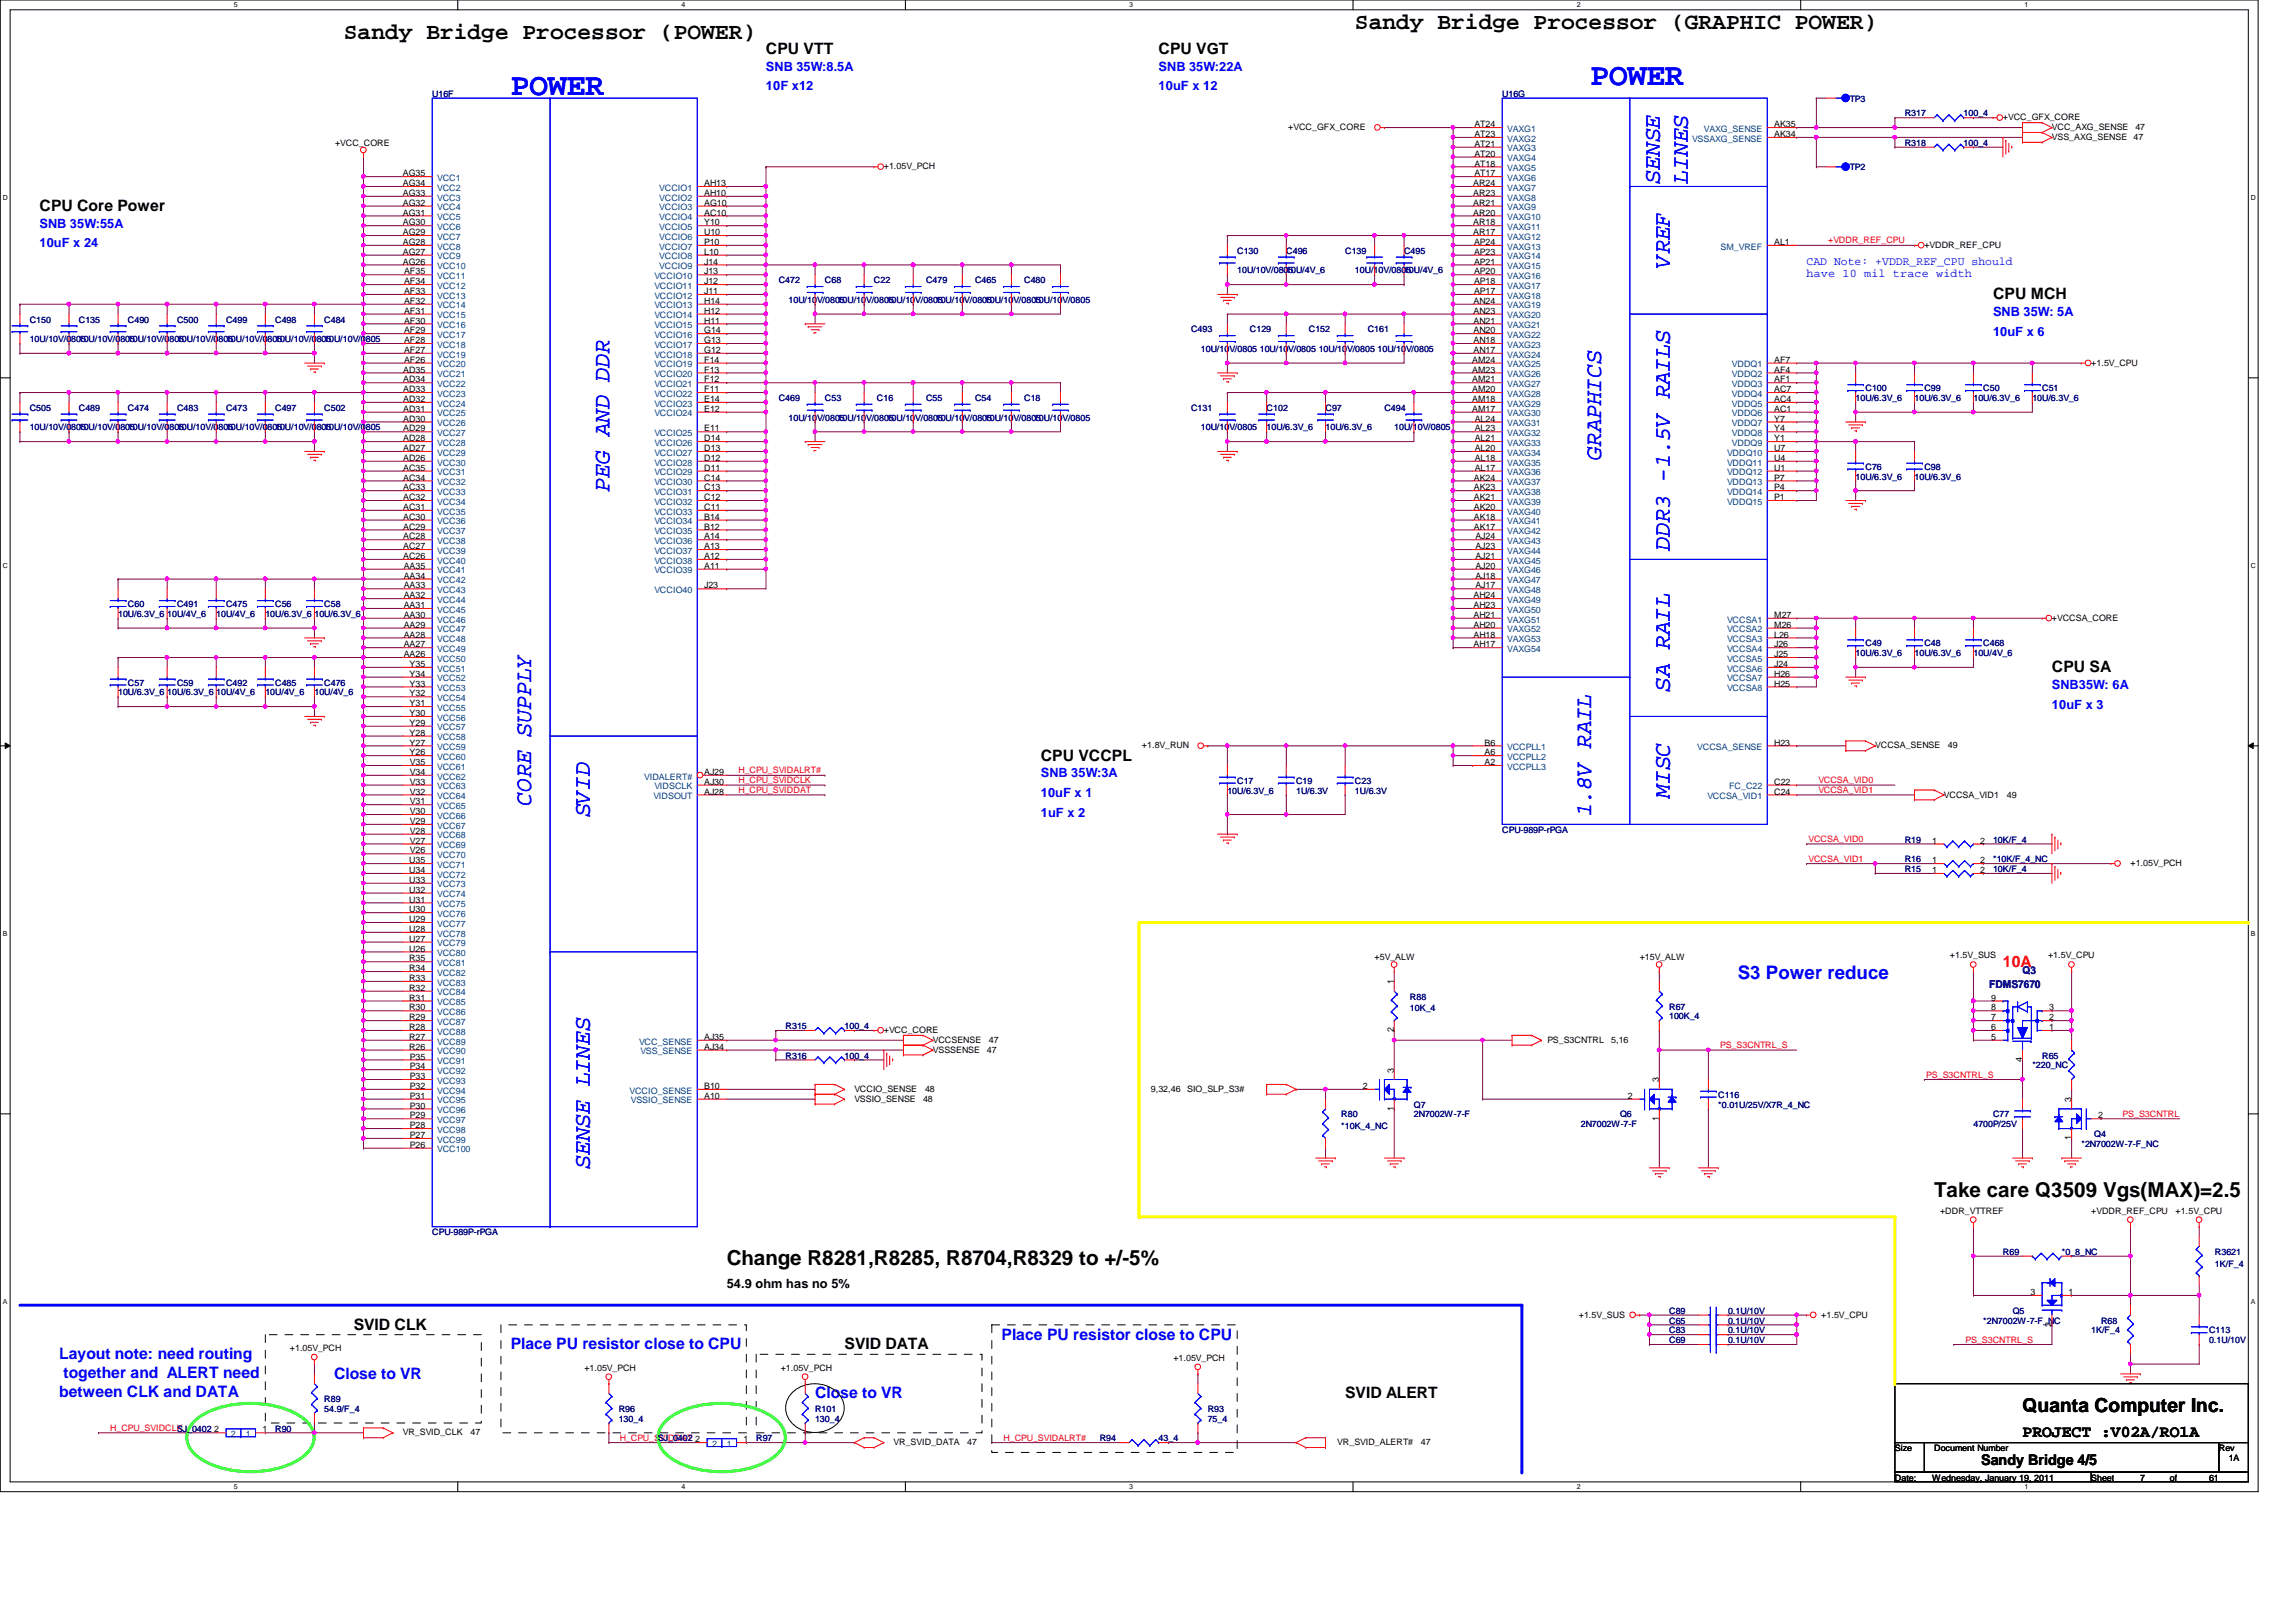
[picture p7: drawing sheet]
<svg xmlns="http://www.w3.org/2000/svg" width="297mm" height="210mm" viewBox="0 0 297 210" stroke-linecap="round" stroke-linejoin="round" font-family="sans-serif">
<defs><g id="words">
<g font-size="4.1" fill="#00f">
<text x="205.8" y="11">POWER</text>
<text x="66.1" y="12.3">POWER</text>
</g>
<g font-size="3">
<text x="44.5" y="5">Sandy Bridge Processor (POWER)</text>
<text x="175.3" y="3.8">Sandy Bridge Processor (GRAPHIC POWER)</text>
</g>
<g font-size="3" fill="#00f">
<text x="214.8" y="23.7" transform="rotate(-90 214.8 23.7)">SENSE</text>
<text x="218.4" y="23.7" transform="rotate(-90 218.4 23.7)">LINES</text>
<text x="216" y="34.7" transform="rotate(-90 216 34.7)">VREF</text>
<text x="207.1" y="59.6" transform="rotate(-90 207.1 59.6)">GRAPHICS</text>
<text x="78.9" y="63.6" transform="rotate(-90 78.9 63.6)">PEG AND DDR</text>
<text x="216" y="71.2" transform="rotate(-90 216 71.2)">DDR3 -1.5V RAILS</text>
<text x="216" y="89.5" transform="rotate(-90 216 89.5)">SA RAIL</text>
<text x="68.7" y="104.3" transform="rotate(-90 68.7 104.3)">CORE SUPPLY</text>
<text x="76.3" y="105.8" transform="rotate(-90 76.3 105.8)">SVID</text>
<text x="205.9" y="105.8" transform="rotate(-90 205.9 105.8)">1.8V RAIL</text>
<text x="216" y="103.3" transform="rotate(-90 216 103.3)">MISC</text>
<text x="76.3" y="151.3" transform="rotate(-90 76.3 151.3)">SENSE LINES</text>
</g>
<g font-size="2.7">
<text x="250.2" y="154.9">Take care Q3509 Vgs(MAX)=2.5</text>
<text x="94" y="163.7">Change R8281,R8285, R8704,R8329 to +/-5%</text>
</g>
<text font-size="2.5" x="261.7" y="182.7">Quanta Computer Inc.</text>
<text font-size="2.4" fill="#00f" x="224.8" y="126.7">S3 Power reduce</text>
<text font-size="2.2" x="261.7" y="185.9">PROJECT :V02A/RO1A</text>
<g font-size="2">
<text x="99.1" y="7">CPU VTT</text>
<text x="149.9" y="7">CPU VGT</text>
<text x="5.1" y="27.3">CPU Core Power</text>
<text x="257.8" y="38.7">CPU MCH</text>
<text x="265.5" y="87">CPU SA</text>
<text x="134.7" y="98.4">CPU VCCPL</text>
<text x="45.8" y="172.1">SVID CLK</text>
<text x="109.3" y="174.6">SVID DATA</text>
<text x="174" y="181">SVID ALERT</text>
</g>
<text font-size="2" fill="#f00" x="259.1" y="125.1">10A</text>
<g font-size="2" fill="#00f">
<text x="129.6" y="173.4">Place PU resistor close to CPU</text>
<text x="7.7" y="175.9">Layout note: need routing</text>
<text x="8.2" y="178.4">together and ALERT need</text>
<text x="43.2" y="178.4">Close to VR</text>
<text x="66.1" y="174.6">Place PU resistor close to CPU</text>
<text x="7.7" y="180.8">between CLK and DATA</text>
<text x="105.4" y="181">Close to VR</text>
</g>
<text font-size="1.9" x="256.3" y="189.6">Sandy Bridge 4/5</text>
<g font-size="1.7" fill="#00f">
<text x="99.1" y="11.7">10F x12</text>
<text x="99.1" y="9.1">SNB 35W:8.5A</text>
<text x="149.9" y="11.7">10uF x 12</text>
<text x="149.9" y="9.1">SNB 35W:22A</text>
<text x="5.1" y="29.5">SNB 35W:55A</text>
<text x="5.1" y="32">10uF x 24</text>
<text x="257.8" y="40.9">SNB 35W: 5A</text>
<text x="257.8" y="43.4">10uF x 6</text>
<text x="265.5" y="89.2">SNB35W: 6A</text>
<text x="265.5" y="91.7">10uF x 3</text>
<text x="134.7" y="100.6">SNB 35W:3A</text>
<text x="134.7" y="105.7">1uF x 2</text>
<text x="134.7" y="103.1">10uF x 1</text>
</g>
<text font-size="1.7" x="94" y="166.6">54.9 ohm has no 5%</text>
<g font-size="1.5" fill="#00f">
<text x="233.7" y="34.2">CAD Note: +VDDR_REF_CPU should</text>
<text x="233.7" y="35.9">have 10 mil trace width</text>
</g>
<g font-size="1.4" fill="#000080">
<text x="257.3" y="127.8">FDMS7670</text>
<text x="261.7" y="126">Q3</text>
</g>
<g font-size="1.1" fill="#000080">
<text x="55.9" y="12.5">U16F</text>
<text x="194.3" y="12.5">U16G</text>
<text x="239.3" y="13.2">TP3</text>
<text x="246.4" y="15.1">R317</text>
<text x="254" y="15.1">100_4</text>
<text x="239.3" y="22.1">TP2</text>
<text x="246.4" y="18.9">R318</text>
<text x="254" y="18.9">100_4</text>
<text x="160.1" y="32.9">C130</text>
<text x="160.1" y="35.4">10U/10V/0805</text>
<text x="166.4" y="32.9">C496</text>
<text x="166.4" y="35.4">10U/4V_6</text>
<text x="174" y="32.9">C139</text>
<text x="175.3" y="35.4">10U/10V/0805</text>
<text x="181.6" y="32.9">C495</text>
<text x="181.6" y="35.4">10U/4V_6</text>
<text x="3.8" y="41.7">C150</text>
<text x="10.2" y="41.7">C135</text>
<text x="16.5" y="41.7">C490</text>
<text x="22.9" y="41.7">C500</text>
<text x="29.2" y="41.7">C499</text>
<text x="35.6" y="41.7">C498</text>
<text x="41.9" y="41.7">C484</text>
<text x="100.8" y="36.7">C472</text>
<text x="102" y="39.2">10U/10V/0805</text>
<text x="106.7" y="36.7">C68</text>
<text x="108.4" y="39.2">10U/10V/0805</text>
<text x="113.1" y="36.7">C22</text>
<text x="114.7" y="39.2">10U/10V/0805</text>
<text x="119.8" y="36.7">C479</text>
<text x="121.1" y="39.2">10U/10V/0805</text>
<text x="126.2" y="36.7">C465</text>
<text x="127.4" y="39.2">10U/10V/0805</text>
<text x="132.5" y="36.7">C480</text>
<text x="133.8" y="39.2">10U/10V/0805</text>
<text x="3.8" y="44.3">10U/10V/0805</text>
<text x="10.2" y="44.3">10U/10V/0805</text>
<text x="16.5" y="44.3">10U/10V/0805</text>
<text x="22.9" y="44.3">10U/10V/0805</text>
<text x="29.2" y="44.3">10U/10V/0805</text>
<text x="35.6" y="44.3">10U/10V/0805</text>
<text x="41.9" y="44.3">10U/10V/0805</text>
<text x="154.1" y="43">C493</text>
<text x="155.4" y="45.6">10U/10V/0805</text>
<text x="161.7" y="43">C129</text>
<text x="163" y="45.6">10U/10V/0805</text>
<text x="169.3" y="43">C152</text>
<text x="170.6" y="45.6">10U/10V/0805</text>
<text x="177" y="43">C161</text>
<text x="178.2" y="45.6">10U/10V/0805</text>
<text x="3.8" y="53.2">C505</text>
<text x="10.2" y="53.2">C489</text>
<text x="16.5" y="53.2">C474</text>
<text x="22.9" y="53.2">C483</text>
<text x="29.2" y="53.2">C473</text>
<text x="35.6" y="53.2">C497</text>
<text x="41.9" y="53.2">C502</text>
<text x="100.8" y="51.9">C469</text>
<text x="106.7" y="51.9">C53</text>
<text x="113.5" y="51.9">C16</text>
<text x="119.8" y="51.9">C55</text>
<text x="126.2" y="51.9">C54</text>
<text x="132.5" y="51.9">C18</text>
<text x="154.1" y="53.2">C131</text>
<text x="163.9" y="53.2">C102</text>
<text x="171.5" y="53.2">C97</text>
<text x="179.1" y="53.2">C494</text>
<text x="240.1" y="51.9">10U/6.3V_6</text>
<text x="241.3" y="50.6">C100</text>
<text x="247.7" y="51.9">10U/6.3V_6</text>
<text x="249" y="50.6">C99</text>
<text x="255.3" y="51.9">10U/6.3V_6</text>
<text x="256.6" y="50.6">C50</text>
<text x="262.9" y="51.9">10U/6.3V_6</text>
<text x="264.2" y="50.6">C51</text>
<text x="3.8" y="55.7">10U/10V/0805</text>
<text x="10.2" y="55.7">10U/10V/0805</text>
<text x="16.5" y="55.7">10U/10V/0805</text>
<text x="22.9" y="55.7">10U/10V/0805</text>
<text x="29.2" y="55.7">10U/10V/0805</text>
<text x="35.6" y="55.7">10U/10V/0805</text>
<text x="41.9" y="55.7">10U/10V/0805</text>
<text x="102" y="54.4">10U/10V/0805</text>
<text x="108.4" y="54.4">10U/10V/0805</text>
<text x="114.7" y="54.4">10U/10V/0805</text>
<text x="121.1" y="54.4">10U/10V/0805</text>
<text x="127.4" y="54.4">10U/10V/0805</text>
<text x="133.8" y="54.4">10U/10V/0805</text>
<text x="155.4" y="55.7">10U/10V/0805</text>
<text x="163.9" y="55.7">10U/6.3V_6</text>
<text x="171.5" y="55.7">10U/6.3V_6</text>
<text x="180.4" y="55.7">10U/10V/0805</text>
<text x="240.1" y="62.1">10U/6.3V_6</text>
<text x="241.3" y="60.8">C76</text>
<text x="247.7" y="62.1">10U/6.3V_6</text>
<text x="249" y="60.8">C98</text>
<text x="15.3" y="79.8">10U/6.3V_6</text>
<text x="16.5" y="78.6">C60</text>
<text x="21.6" y="79.8">10U/4V_6</text>
<text x="22.9" y="78.6">C491</text>
<text x="28" y="79.8">10U/4V_6</text>
<text x="29.2" y="78.6">C475</text>
<text x="34.3" y="79.8">10U/6.3V_6</text>
<text x="35.6" y="78.6">C56</text>
<text x="40.7" y="79.8">10U/6.3V_6</text>
<text x="41.9" y="78.6">C58</text>
<text x="241.3" y="83.7">C49</text>
<text x="249" y="83.7">C48</text>
<text x="256.6" y="83.7">C468</text>
<text x="16.5" y="88.7">C57</text>
<text x="22.9" y="88.7">C59</text>
<text x="29.2" y="88.7">C492</text>
<text x="35.6" y="88.7">C485</text>
<text x="41.9" y="88.7">C476</text>
<text x="240.1" y="84.9">10U/6.3V_6</text>
<text x="247.7" y="84.9">10U/6.3V_6</text>
<text x="255.3" y="84.9">10U/4V_6</text>
<text x="15.3" y="90">10U/6.3V_6</text>
<text x="21.6" y="90">10U/6.3V_6</text>
<text x="28" y="90">10U/4V_6</text>
<text x="34.3" y="90">10U/4V_6</text>
<text x="40.7" y="90">10U/4V_6</text>
<text x="160.1" y="101.4">C17</text>
<text x="167.7" y="101.4">C19</text>
<text x="175.3" y="101.4">C23</text>
<text x="158.8" y="102.7">10U/6.3V_6</text>
<text x="167.7" y="102.7">1U/6.3V</text>
<text x="175.3" y="102.7">1U/6.3V</text>
<text x="194.3" y="107.8">CPU-989P-rPGA</text>
<text x="246.4" y="109.1">R19</text>
<text x="246.4" y="112.9">R15</text>
<text x="246.4" y="111.6">R16</text>
<text x="257.8" y="109.1">10K/F_4</text>
<text x="257.8" y="112.9">10K/F_4</text>
<text x="257.8" y="111.6">*10K/F_4_NC</text>
<text x="182.4" y="129.4">R88</text>
<text x="182.4" y="130.9">10K_4</text>
<text x="215.9" y="130.6">R67</text>
<text x="215.9" y="131.9">100K_4</text>
<text x="101.6" y="137">R316</text>
<text x="101.6" y="133.2">R315</text>
<text x="109.3" y="137">100_4</text>
<text x="109.3" y="133.2">100_4</text>
<text x="264.2" y="137">R65</text>
<text x="182.9" y="143.3">Q7</text>
<text x="222.3" y="142.1">C116</text>
<text x="222.3" y="143.3">*0.01U/25V/X7R_4_NC</text>
<text x="262.9" y="138.3">*220_NC</text>
<text x="173.5" y="144.6">R80</text>
<text x="173.5" y="146.1">*10K_4_NC</text>
<text x="182.9" y="144.6">2N7002W-7-F</text>
<text x="204.5" y="145.9">2N7002W-7-F</text>
<text x="209.6" y="144.6">Q6</text>
<text x="255.3" y="145.9">4700P/25V</text>
<text x="257.8" y="144.6">C77</text>
<text x="269.3" y="148.4">*2N7002W-7-F_NC</text>
<text x="270.9" y="147.2">Q4</text>
<text x="55.9" y="159.9">CPU-989P-rPGA</text>
<text x="259.1" y="162.4">R69</text>
<text x="266.7" y="162.4">*0_8_NC</text>
<text x="286.6" y="162.4">R3621</text>
<text x="286.6" y="163.9">1K/F_4</text>
<text x="215.9" y="172.6">C83</text>
<text x="215.9" y="173.8">C69</text>
<text x="215.9" y="170">C89</text>
<text x="215.9" y="171.3">C65</text>
<text x="223.6" y="172.6">0.1U/10V</text>
<text x="223.6" y="173.8">0.1U/10V</text>
<text x="223.6" y="170">0.1U/10V</text>
<text x="223.6" y="171.3">0.1U/10V</text>
<text x="256.6" y="171.3">*2N7002W-7-F_NC</text>
<text x="260.4" y="170">Q5</text>
<text x="270.5" y="172.6">1K/F_4</text>
<text x="271.8" y="171.3">R68</text>
<text x="285.8" y="172.6">C113</text>
<text x="285.8" y="173.8">0.1U/10V</text>
<text x="22.9" y="185.3">SJ_0402</text>
<text x="35.6" y="185.3">R90</text>
<text x="41.9" y="181.4">R89</text>
<text x="41.9" y="182.7">54.9/F_4</text>
<text x="80" y="182.7">R96</text>
<text x="80" y="184">130_4</text>
<text x="105.4" y="182.7">R101</text>
<text x="105.4" y="184">130_4</text>
<text x="156.2" y="182.7">R93</text>
<text x="156.2" y="184">75_4</text>
<text x="85.1" y="186.5">SJ_0402</text>
<text x="97.8" y="186.5">R97</text>
<text x="142.3" y="186.5">R94</text>
<text x="149.9" y="186.5">43_4</text>
</g>
<g font-size="1.1">
<text x="166.7" y="16.8">+VCC_GFX_CORE</text>
<text x="190.8" y="16.5">AT24</text>
<text x="190.8" y="17.7">AT23</text>
<text x="229.5" y="17.7">AK34</text>
<text x="229.5" y="16.5">AK35</text>
<text x="259.1" y="15.6">+VCC_GFX_CORE</text>
<text x="265.5" y="16.8">VCC_AXG_SENSE</text>
<text x="276.3" y="16.8">47</text>
<text x="43.3" y="18.9">+VCC_CORE</text>
<text x="52.1" y="22.8">AG35</text>
<text x="114.3" y="21.9">+1.05V_PCH</text>
<text x="190.8" y="19">AT21</text>
<text x="190.8" y="20.3">AT20</text>
<text x="190.8" y="21.5">AT18</text>
<text x="190.8" y="22.8">AT17</text>
<text x="265.5" y="18.1">VSS_AXG_SENSE 47</text>
<text x="52.1" y="24.1">AG34</text>
<text x="52.1" y="25.4">AG33</text>
<text x="52.1" y="26.6">AG32</text>
<text x="52.1" y="27.9">AG31</text>
<text x="52.1" y="29.2">AG30</text>
<text x="91.1" y="24.1">AH13</text>
<text x="91.1" y="25.4">AH10</text>
<text x="91.1" y="26.6">AG10</text>
<text x="91.1" y="27.9">AC10</text>
<text x="91.1" y="29.2">Y10</text>
<text x="190.6" y="24.1">AR24</text>
<text x="190.6" y="25.4">AR23</text>
<text x="190.6" y="26.6">AR21</text>
<text x="190.6" y="27.9">AR20</text>
<text x="190.6" y="29.2">AR18</text>
<text x="52.1" y="30.4">AG29</text>
<text x="52.1" y="31.7">AG28</text>
<text x="52.1" y="33">AG27</text>
<text x="52.1" y="34.2">AG26</text>
<text x="52.3" y="35.5">AF35</text>
<text x="91.1" y="30.4">U10</text>
<text x="91.1" y="31.7">P10</text>
<text x="91.1" y="33">L10</text>
<text x="91.1" y="34.2">J14</text>
<text x="91.1" y="35.5">J13</text>
<text x="190.6" y="30.4">AR17</text>
<text x="190.7" y="31.7">AP24</text>
<text x="190.7" y="33">AP23</text>
<text x="190.7" y="34.2">AP21</text>
<text x="190.7" y="35.5">AP20</text>
<text x="229.5" y="31.7">AL1</text>
<text x="249" y="32.1">+VDDR_REF_CPU</text>
<text x="52.3" y="36.8">AF34</text>
<text x="52.3" y="38.1">AF33</text>
<text x="52.3" y="39.3">AF32</text>
<text x="52.3" y="40.6">AF31</text>
<text x="52.3" y="41.9">AF30</text>
<text x="91.1" y="38.1">J11</text>
<text x="91.1" y="36.8">J12</text>
<text x="91.1" y="39.3">H14</text>
<text x="91.1" y="40.6">H12</text>
<text x="91.1" y="41.9">H11</text>
<text x="190.6" y="39.3">AN24</text>
<text x="190.6" y="40.6">AN23</text>
<text x="190.6" y="41.9">AN21</text>
<text x="190.7" y="36.8">AP18</text>
<text x="190.7" y="38.1">AP17</text>
<text x="52.3" y="43.1">AF29</text>
<text x="52.3" y="44.4">AF28</text>
<text x="52.3" y="45.7">AF27</text>
<text x="52.3" y="46.9">AF26</text>
<text x="91.1" y="45.7">G12</text>
<text x="91.1" y="46.9">F14</text>
<text x="91.1" y="43.1">G14</text>
<text x="91.1" y="44.4">G13</text>
<text x="190.5" y="46.9">AM24</text>
<text x="190.6" y="43.1">AN20</text>
<text x="190.6" y="44.4">AN18</text>
<text x="190.6" y="45.7">AN17</text>
<text x="229.5" y="46.9">AF7</text>
<text x="270.5" y="47.3">+1.5V_CPU</text>
<text x="52.2" y="48.2">AD35</text>
<text x="52.2" y="49.5">AD34</text>
<text x="52.2" y="50.8">AD33</text>
<text x="52.2" y="52">AD32</text>
<text x="52.2" y="53.3">AD31</text>
<text x="91.1" y="48.2">F13</text>
<text x="91.1" y="49.5">F12</text>
<text x="91.1" y="50.8">F11</text>
<text x="91.1" y="52">E14</text>
<text x="91.1" y="53.3">E12</text>
<text x="190.5" y="48.2">AM23</text>
<text x="190.5" y="49.5">AM21</text>
<text x="190.5" y="50.8">AM20</text>
<text x="190.5" y="52">AM18</text>
<text x="190.5" y="53.3">AM17</text>
<text x="229.5" y="48.2">AF4</text>
<text x="229.5" y="49.5">AF1</text>
<text x="229.5" y="50.8">AC7</text>
<text x="229.5" y="52">AC4</text>
<text x="229.5" y="53.3">AC1</text>
<text x="52.2" y="54.6">AD30</text>
<text x="52.2" y="55.8">AD29</text>
<text x="52.2" y="57.1">AD28</text>
<text x="52.2" y="58.4">AD27</text>
<text x="52.2" y="59.6">AD26</text>
<text x="91.1" y="55.8">E11</text>
<text x="91.1" y="57.1">D14</text>
<text x="91.1" y="58.4">D13</text>
<text x="91.1" y="59.6">D12</text>
<text x="190.8" y="54.6">AL24</text>
<text x="190.8" y="55.8">AL23</text>
<text x="190.8" y="57.1">AL21</text>
<text x="190.8" y="58.4">AL20</text>
<text x="190.8" y="59.6">AL18</text>
<text x="229.5" y="59.6">U4</text>
<text x="229.5" y="54.6">Y7</text>
<text x="229.5" y="55.8">Y4</text>
<text x="229.5" y="57.1">Y1</text>
<text x="229.5" y="58.4">U7</text>
<text x="52.2" y="60.9">AC35</text>
<text x="52.2" y="62.2">AC34</text>
<text x="52.2" y="63.5">AC33</text>
<text x="52.2" y="64.7">AC32</text>
<text x="52.2" y="66">AC31</text>
<text x="91.1" y="64.7">C12</text>
<text x="91.1" y="66">C11</text>
<text x="91.1" y="60.9">D11</text>
<text x="91.1" y="62.2">C14</text>
<text x="91.1" y="63.5">C13</text>
<text x="190.7" y="62.2">AK24</text>
<text x="190.7" y="63.5">AK23</text>
<text x="190.7" y="64.7">AK21</text>
<text x="190.7" y="66">AK20</text>
<text x="190.8" y="60.9">AL17</text>
<text x="229.5" y="60.9">U1</text>
<text x="229.5" y="62.2">P7</text>
<text x="229.5" y="63.5">P4</text>
<text x="229.5" y="64.7">P1</text>
<text x="52.2" y="67.3">AC30</text>
<text x="52.2" y="68.5">AC29</text>
<text x="52.2" y="69.8">AC28</text>
<text x="52.2" y="71.1">AC27</text>
<text x="91.1" y="67.3">B14</text>
<text x="91.1" y="68.5">B12</text>
<text x="91.1" y="69.8">A14</text>
<text x="91.1" y="71.1">A13</text>
<text x="190.7" y="67.3">AK18</text>
<text x="190.7" y="68.5">AK17</text>
<text x="190.9" y="69.8">AJ24</text>
<text x="190.9" y="71.1">AJ23</text>
<text x="52.2" y="72.3">AC26</text>
<text x="52.2" y="73.6">AA35</text>
<text x="52.2" y="74.9">AA34</text>
<text x="52.2" y="76.2">AA33</text>
<text x="52.2" y="77.4">AA32</text>
<text x="91.1" y="72.3">A12</text>
<text x="91.1" y="73.6">A11</text>
<text x="91.1" y="76.2">J23</text>
<text x="190.6" y="77.4">AH24</text>
<text x="190.9" y="72.3">AJ21</text>
<text x="190.9" y="73.6">AJ20</text>
<text x="190.9" y="74.9">AJ18</text>
<text x="190.9" y="76.2">AJ17</text>
<text x="52.2" y="78.7">AA31</text>
<text x="52.2" y="80">AA30</text>
<text x="52.2" y="81.2">AA29</text>
<text x="52.2" y="82.5">AA28</text>
<text x="52.2" y="83.8">AA27</text>
<text x="190.6" y="78.7">AH23</text>
<text x="190.6" y="80">AH21</text>
<text x="190.6" y="81.2">AH20</text>
<text x="190.6" y="82.5">AH18</text>
<text x="190.6" y="83.8">AH17</text>
<text x="229.5" y="80">M27</text>
<text x="229.5" y="81.2">M26</text>
<text x="229.5" y="82.5">L26</text>
<text x="229.5" y="83.8">J26</text>
<text x="265.5" y="80.3">+VCCSA_CORE</text>
<text x="52.2" y="85">AA26</text>
<text x="53" y="86.3">Y35</text>
<text x="53" y="87.6">Y34</text>
<text x="53" y="88.9">Y33</text>
<text x="229.5" y="85">J25</text>
<text x="229.5" y="86.3">J24</text>
<text x="229.5" y="87.6">H26</text>
<text x="229.5" y="88.9">H25</text>
<text x="53" y="90.1">Y32</text>
<text x="53" y="91.4">Y31</text>
<text x="53" y="92.7">Y30</text>
<text x="53" y="93.9">Y29</text>
<text x="53" y="95.2">Y28</text>
<text x="53" y="96.5">Y27</text>
<text x="53" y="97.7">Y26</text>
<text x="53" y="99">V35</text>
<text x="53" y="100.3">V34</text>
<text x="53" y="101.6">V33</text>
<text x="91.1" y="100.3">AJ29</text>
<text x="91.1" y="101.6">AJ30</text>
<text x="147.7" y="96.9">+1.8V_RUN</text>
<text x="192.1" y="96.5">B6</text>
<text x="192.1" y="97.7">A6</text>
<text x="192.1" y="99">A2</text>
<text x="229.5" y="96.5">H23</text>
<text x="229.5" y="101.6">C22</text>
<text x="242.6" y="96.9">VCCSA_SENSE</text>
<text x="252" y="96.9">49</text>
<text x="53" y="102.8">V32</text>
<text x="53" y="104.1">V31</text>
<text x="53" y="105.4">V30</text>
<text x="53" y="106.6">V29</text>
<text x="53" y="107.9">V28</text>
<text x="91.1" y="102.8">AJ28</text>
<text x="229.5" y="102.8">C24</text>
<text x="251.5" y="103.2">VCCSA_VID1</text>
<text x="259.6" y="103.2">49</text>
<text x="53" y="111.7">U35</text>
<text x="53" y="113">U34</text>
<text x="53" y="109.2">V27</text>
<text x="53" y="110.4">V26</text>
<text x="250" y="109.2">1</text>
<text x="250" y="113">1</text>
<text x="250" y="111.7">1</text>
<text x="256.2" y="109.2">2</text>
<text x="256.2" y="113">2</text>
<text x="256.2" y="111.7">2</text>
<text x="275.6" y="112.1">+1.05V_PCH</text>
<text x="53" y="114.3">U33</text>
<text x="53" y="115.5">U32</text>
<text x="53" y="116.8">U31</text>
<text x="53" y="118.1">U30</text>
<text x="53" y="119.3">U29</text>
<text x="52.9" y="124.4">R35</text>
<text x="52.9" y="125.7">R34</text>
<text x="53" y="120.6">U28</text>
<text x="53" y="121.9">U27</text>
<text x="53" y="123.1">U26</text>
<text x="177.8" y="124.3">+5V_ALW</text>
<text x="212.1" y="124.3">+15V_ALW</text>
<text x="252.3" y="124">+1.5V_SUS</text>
<text x="265" y="124">+1.5V_CPU</text>
<text x="52.9" y="127">R33</text>
<text x="52.9" y="128.2">R32</text>
<text x="52.9" y="129.5">R31</text>
<text x="52.9" y="130.8">R30</text>
<text x="180.3" y="127.4" transform="rotate(-90 180.3 127.4)">1</text>
<text x="257.6" y="130.8">8</text>
<text x="257.6" y="129.5">9</text>
<text x="265.1" y="130.8">3</text>
<text x="52.9" y="132">R29</text>
<text x="52.9" y="133.3">R28</text>
<text x="52.9" y="134.6">R27</text>
<text x="52.9" y="135.8">R26</text>
<text x="53" y="137.1">P35</text>
<text x="91.1" y="134.6">AJ35</text>
<text x="91.1" y="135.8">AJ34</text>
<text x="114.3" y="133.7">+VCC_CORE</text>
<text x="120.7" y="136.2">VSSSENSE</text>
<text x="120.7" y="135">VCCSENSE</text>
<text x="127.7" y="136.2">47</text>
<text x="127.9" y="135">47</text>
<text x="180.3" y="133.6" transform="rotate(-90 180.3 133.6)">2</text>
<text x="200.2" y="135">PS_S3CNTRL</text>
<text x="208.4" y="135">5,16</text>
<text x="257.6" y="132">7</text>
<text x="257.6" y="133.3">6</text>
<text x="257.6" y="134.6">5</text>
<text x="261.6" y="137.4" transform="rotate(-90 261.6 137.4)">4</text>
<text x="265.1" y="132">2</text>
<text x="265.1" y="133.3">1</text>
<text x="53" y="138.4">P34</text>
<text x="53" y="139.7">P33</text>
<text x="53" y="140.9">P32</text>
<text x="53" y="142.2">P31</text>
<text x="53" y="143.5">P30</text>
<text x="91.1" y="142.2">A10</text>
<text x="91.1" y="140.9">B10</text>
<text x="110.5" y="141.3">VCCIO_SENSE</text>
<text x="110.5" y="142.6">VSSIO_SENSE</text>
<text x="119.4" y="142.6">48</text>
<text x="119.7" y="141.3">48</text>
<text x="148.9" y="141.3">9,32,46</text>
<text x="153.6" y="141.3">SIO_SLP_S3#</text>
<text x="176.3" y="140.9">2</text>
<text x="180.3" y="143.8" transform="rotate(-90 180.3 143.8)">1</text>
<text x="180.3" y="138.8" transform="rotate(-90 180.3 138.8)">3</text>
<text x="210.6" y="142.2">2</text>
<text x="214.6" y="140.1" transform="rotate(-90 214.6 140.1)">3</text>
<text x="268" y="142.6" transform="rotate(-90 268 142.6)">3</text>
<text x="53" y="144.7">P29</text>
<text x="53" y="146">P28</text>
<text x="53" y="147.3">P27</text>
<text x="53" y="148.5">P26</text>
<text x="214.6" y="145" transform="rotate(-90 214.6 145)">1</text>
<text x="268" y="147.6" transform="rotate(-90 268 147.6)">1</text>
<text x="271.4" y="144.7">2</text>
<text x="251" y="157.1">+DDR_VTTREF</text>
<text x="270.5" y="157.1">+VDDR_REF_CPU</text>
<text x="281.5" y="157.1">+1.5V_CPU</text>
<text x="262.7" y="167.6">3</text>
<text x="267.6" y="167.6">1</text>
<text x="204.3" y="170.5">+1.5V_SUS</text>
<text x="235.6" y="170.5">+1.5V_CPU</text>
<text x="265.4" y="171.7" transform="rotate(-90 265.4 171.7)">2</text>
<text x="37.5" y="174.8">+1.05V_PCH</text>
<text x="75.6" y="177.4">+1.05V_PCH</text>
<text x="101" y="177.4">+1.05V_PCH</text>
<text x="151.8" y="176.1">+1.05V_PCH</text>
<text x="27.7" y="185.4">2</text>
<text x="33.9" y="185.4">1</text>
<text x="52.1" y="185.8">VR_SVID_CLK</text>
<text x="60.9" y="185.8">47</text>
<text x="96.2" y="186.6">1</text>
<text x="115.6" y="187">VR_SVID_DATA</text>
<text x="125.1" y="187">47</text>
<text x="173" y="187">VR_SVID_ALERT#</text>
<text x="183.8" y="187">47</text>
<text x="245.1" y="187.8">Size</text>
<text x="245.1" y="191.6">Date:</text>
<text x="250" y="191.6">Wednesday, January 19, 2011</text>
<text x="250.2" y="187.8">Document Number</text>
<text x="270.5" y="191.6">Sheet</text>
<text x="276.9" y="191.6">7</text>
<text x="280.7" y="191.6">of</text>
<text x="285.8" y="191.6">61</text>
<text x="287.1" y="187.8">Rev</text>
<text x="288.3" y="189.1">1A</text>
</g>
<g font-size="1.1" fill="#004080">
<text x="195" y="17.1">VAXG1</text>
<text x="220.4" y="17.1">VAXG_SENSE</text>
<text x="56.6" y="23.4">VCC1</text>
<text x="195" y="18.3">VAXG2</text>
<text x="195" y="19.6">VAXG3</text>
<text x="195" y="20.9">VAXG4</text>
<text x="195" y="22.1">VAXG5</text>
<text x="195" y="23.4">VAXG6</text>
<text x="218.9" y="18.3">VSSAXG_SENSE</text>
<text x="56.6" y="24.7">VCC2</text>
<text x="56.6" y="26">VCC3</text>
<text x="56.6" y="27.2">VCC4</text>
<text x="56.6" y="28.5">VCC5</text>
<text x="56.6" y="29.8">VCC6</text>
<text x="85.3" y="24.7">VCCIO1</text>
<text x="85.3" y="26">VCCIO2</text>
<text x="85.3" y="27.2">VCCIO3</text>
<text x="85.3" y="28.5">VCCIO4</text>
<text x="85.3" y="29.8">VCCIO5</text>
<text x="195" y="24.7">VAXG7</text>
<text x="195" y="26">VAXG8</text>
<text x="195" y="27.2">VAXG9</text>
<text x="195" y="28.5">VAXG10</text>
<text x="195" y="29.8">VAXG11</text>
<text x="56.6" y="31">VCC7</text>
<text x="56.6" y="32.3">VCC8</text>
<text x="56.6" y="33.6">VCC9</text>
<text x="56.6" y="34.8">VCC10</text>
<text x="85.3" y="31">VCCIO6</text>
<text x="85.3" y="32.3">VCCIO7</text>
<text x="85.3" y="33.6">VCCIO8</text>
<text x="85.3" y="34.8">VCCIO9</text>
<text x="195" y="31">VAXG12</text>
<text x="195" y="32.3">VAXG13</text>
<text x="195" y="33.6">VAXG14</text>
<text x="195" y="34.8">VAXG15</text>
<text x="222.6" y="32.3">SM_VREF</text>
<text x="56.6" y="36.1">VCC11</text>
<text x="56.6" y="37.4">VCC12</text>
<text x="56.6" y="38.7">VCC13</text>
<text x="56.6" y="39.9">VCC14</text>
<text x="56.6" y="41.2">VCC15</text>
<text x="84.7" y="38.7">VCCIO12</text>
<text x="84.7" y="36.1">VCCIO10</text>
<text x="84.7" y="37.4">VCCIO11</text>
<text x="84.7" y="39.9">VCCIO13</text>
<text x="84.7" y="41.2">VCCIO14</text>
<text x="195" y="36.1">VAXG16</text>
<text x="195" y="37.4">VAXG17</text>
<text x="195" y="38.7">VAXG18</text>
<text x="195" y="39.9">VAXG19</text>
<text x="195" y="41.2">VAXG20</text>
<text x="56.6" y="42.5">VCC16</text>
<text x="56.6" y="43.7">VCC17</text>
<text x="56.6" y="45">VCC18</text>
<text x="56.6" y="46.3">VCC19</text>
<text x="56.6" y="47.5">VCC20</text>
<text x="84.7" y="46.3">VCCIO18</text>
<text x="84.7" y="47.5">VCCIO19</text>
<text x="84.7" y="42.5">VCCIO15</text>
<text x="84.7" y="43.7">VCCIO16</text>
<text x="84.7" y="45">VCCIO17</text>
<text x="195" y="42.5">VAXG21</text>
<text x="195" y="43.7">VAXG22</text>
<text x="195" y="45">VAXG23</text>
<text x="195" y="46.3">VAXG24</text>
<text x="195" y="47.5">VAXG25</text>
<text x="224.1" y="47.5">VDDQ1</text>
<text x="56.6" y="48.8">VCC21</text>
<text x="56.6" y="50.1">VCC22</text>
<text x="56.6" y="51.4">VCC23</text>
<text x="56.6" y="52.6">VCC24</text>
<text x="56.6" y="53.9">VCC25</text>
<text x="84.7" y="48.8">VCCIO20</text>
<text x="84.7" y="50.1">VCCIO21</text>
<text x="84.7" y="51.4">VCCIO22</text>
<text x="84.7" y="52.6">VCCIO23</text>
<text x="84.7" y="53.9">VCCIO24</text>
<text x="195" y="48.8">VAXG26</text>
<text x="195" y="50.1">VAXG27</text>
<text x="195" y="51.4">VAXG28</text>
<text x="195" y="52.6">VAXG29</text>
<text x="195" y="53.9">VAXG30</text>
<text x="224.1" y="48.8">VDDQ2</text>
<text x="224.1" y="50.1">VDDQ3</text>
<text x="224.1" y="51.4">VDDQ4</text>
<text x="224.1" y="52.6">VDDQ5</text>
<text x="224.1" y="53.9">VDDQ6</text>
<text x="56.6" y="55.2">VCC26</text>
<text x="56.6" y="56.4">VCC27</text>
<text x="56.6" y="57.7">VCC28</text>
<text x="56.6" y="59">VCC29</text>
<text x="84.7" y="56.4">VCCIO25</text>
<text x="84.7" y="57.7">VCCIO26</text>
<text x="84.7" y="59">VCCIO27</text>
<text x="195" y="55.2">VAXG31</text>
<text x="195" y="56.4">VAXG32</text>
<text x="195" y="57.7">VAXG33</text>
<text x="195" y="59">VAXG34</text>
<text x="223.4" y="59">VDDQ10</text>
<text x="224.1" y="55.2">VDDQ7</text>
<text x="224.1" y="56.4">VDDQ8</text>
<text x="224.1" y="57.7">VDDQ9</text>
<text x="56.6" y="60.2">VCC30</text>
<text x="56.6" y="61.5">VCC31</text>
<text x="56.6" y="62.8">VCC32</text>
<text x="56.6" y="64.1">VCC33</text>
<text x="56.6" y="65.3">VCC34</text>
<text x="84.7" y="65.3">VCCIO32</text>
<text x="84.7" y="60.2">VCCIO28</text>
<text x="84.7" y="61.5">VCCIO29</text>
<text x="84.7" y="62.8">VCCIO30</text>
<text x="84.7" y="64.1">VCCIO31</text>
<text x="195" y="60.2">VAXG35</text>
<text x="195" y="61.5">VAXG36</text>
<text x="195" y="62.8">VAXG37</text>
<text x="195" y="64.1">VAXG38</text>
<text x="195" y="65.3">VAXG39</text>
<text x="223.4" y="60.2">VDDQ11</text>
<text x="223.4" y="61.5">VDDQ12</text>
<text x="223.4" y="62.8">VDDQ13</text>
<text x="223.4" y="64.1">VDDQ14</text>
<text x="223.4" y="65.3">VDDQ15</text>
<text x="56.6" y="66.6">VCC35</text>
<text x="56.6" y="67.9">VCC36</text>
<text x="56.6" y="69.1">VCC37</text>
<text x="56.6" y="70.4">VCC38</text>
<text x="56.6" y="71.7">VCC39</text>
<text x="84.7" y="66.6">VCCIO33</text>
<text x="84.7" y="67.9">VCCIO34</text>
<text x="84.7" y="69.1">VCCIO35</text>
<text x="84.7" y="70.4">VCCIO36</text>
<text x="84.7" y="71.7">VCCIO37</text>
<text x="195" y="66.6">VAXG40</text>
<text x="195" y="67.9">VAXG41</text>
<text x="195" y="69.1">VAXG42</text>
<text x="195" y="70.4">VAXG43</text>
<text x="195" y="71.7">VAXG44</text>
<text x="56.6" y="72.9">VCC40</text>
<text x="56.6" y="74.2">VCC41</text>
<text x="56.6" y="75.5">VCC42</text>
<text x="56.6" y="76.8">VCC43</text>
<text x="84.7" y="72.9">VCCIO38</text>
<text x="84.7" y="74.2">VCCIO39</text>
<text x="84.7" y="76.8">VCCIO40</text>
<text x="195" y="72.9">VAXG45</text>
<text x="195" y="74.2">VAXG46</text>
<text x="195" y="75.5">VAXG47</text>
<text x="195" y="76.8">VAXG48</text>
<text x="56.6" y="78">VCC44</text>
<text x="56.6" y="79.3">VCC45</text>
<text x="56.6" y="80.6">VCC46</text>
<text x="56.6" y="81.8">VCC47</text>
<text x="56.6" y="83.1">VCC48</text>
<text x="195" y="78">VAXG49</text>
<text x="195" y="79.3">VAXG50</text>
<text x="195" y="80.6">VAXG51</text>
<text x="195" y="81.8">VAXG52</text>
<text x="195" y="83.1">VAXG53</text>
<text x="223.4" y="80.6">VCCSA1</text>
<text x="223.4" y="81.8">VCCSA2</text>
<text x="223.4" y="83.1">VCCSA3</text>
<text x="56.6" y="84.4">VCC49</text>
<text x="56.6" y="85.6">VCC50</text>
<text x="56.6" y="86.9">VCC51</text>
<text x="56.6" y="88.2">VCC52</text>
<text x="56.6" y="89.5">VCC53</text>
<text x="195" y="84.4">VAXG54</text>
<text x="223.4" y="84.4">VCCSA4</text>
<text x="223.4" y="85.6">VCCSA5</text>
<text x="223.4" y="86.9">VCCSA6</text>
<text x="223.4" y="88.2">VCCSA7</text>
<text x="223.4" y="89.5">VCCSA8</text>
<text x="56.6" y="90.7">VCC54</text>
<text x="56.6" y="92">VCC55</text>
<text x="56.6" y="93.3">VCC56</text>
<text x="56.6" y="94.5">VCC57</text>
<text x="56.6" y="95.8">VCC58</text>
<text x="56.6" y="97.1">VCC59</text>
<text x="56.6" y="98.3">VCC60</text>
<text x="56.6" y="99.6">VCC61</text>
<text x="56.6" y="100.9">VCC62</text>
<text x="83.4" y="100.9">VIDALERT#</text>
<text x="195" y="97.1">VCCPLL1</text>
<text x="195" y="98.3">VCCPLL2</text>
<text x="195" y="99.6">VCCPLL3</text>
<text x="219.6" y="97.1">VCCSA_SENSE</text>
<text x="56.6" y="102.2">VCC63</text>
<text x="56.6" y="103.4">VCC64</text>
<text x="56.6" y="104.7">VCC65</text>
<text x="56.6" y="106">VCC66</text>
<text x="56.6" y="107.2">VCC67</text>
<text x="84.5" y="103.4">VIDSOUT</text>
<text x="84.7" y="102.2">VIDSCLK</text>
<text x="220.9" y="103.4">VCCSA_VID1</text>
<text x="223.7" y="102.2">FC_C22</text>
<text x="56.6" y="108.5">VCC68</text>
<text x="56.6" y="109.8">VCC69</text>
<text x="56.6" y="111">VCC70</text>
<text x="56.6" y="112.3">VCC71</text>
<text x="56.6" y="113.6">VCC72</text>
<text x="56.6" y="114.9">VCC73</text>
<text x="56.6" y="116.1">VCC74</text>
<text x="56.6" y="117.4">VCC75</text>
<text x="56.6" y="118.7">VCC76</text>
<text x="56.6" y="119.9">VCC77</text>
<text x="56.6" y="121.2">VCC78</text>
<text x="56.6" y="122.5">VCC79</text>
<text x="56.6" y="123.7">VCC80</text>
<text x="56.6" y="125">VCC81</text>
<text x="56.6" y="126.3">VCC82</text>
<text x="56.6" y="127.6">VCC83</text>
<text x="56.6" y="128.8">VCC84</text>
<text x="56.6" y="130.1">VCC85</text>
<text x="56.6" y="131.4">VCC86</text>
<text x="56.6" y="132.6">VCC87</text>
<text x="56.6" y="133.9">VCC88</text>
<text x="56.6" y="135.2">VCC89</text>
<text x="56.6" y="136.4">VCC90</text>
<text x="56.6" y="137.7">VCC91</text>
<text x="82.7" y="135.2">VCC_SENSE</text>
<text x="82.8" y="136.4">VSS_SENSE</text>
<text x="56.6" y="139">VCC92</text>
<text x="56.6" y="140.3">VCC93</text>
<text x="56.6" y="141.5">VCC94</text>
<text x="56.6" y="142.8">VCC95</text>
<text x="81.4" y="141.5">VCCIO_SENSE</text>
<text x="81.6" y="142.8">VSSIO_SENSE</text>
<text x="56.6" y="144.1">VCC96</text>
<text x="56.6" y="145.3">VCC97</text>
<text x="56.6" y="146.6">VCC98</text>
<text x="56.6" y="147.9">VCC99</text>
<text x="56.6" y="149.1">VCC100</text>
<text x="29.9" y="186">2</text>
<text x="31.8" y="186">1</text>
<text x="92.1" y="187.2">2</text>
<text x="94" y="187.2">1</text>
</g>
<g font-size="1.1" fill="#f00">
<text x="236.5" y="31.5">+VDDR_REF_CPU</text>
<text x="95.5" y="100.1">H_CPU_SVIDALRT#</text>
<text x="95.5" y="101.3">H_CPU_SVIDCLK</text>
<text x="235.2" y="101.3">VCCSA_VID0</text>
<text x="95.5" y="102.6">H_CPU_SVIDDAT</text>
<text x="235.2" y="102.6">VCCSA_VID1</text>
<text x="234" y="109">VCCSA_VID0</text>
<text x="234" y="111.5">VCCSA_VID1</text>
<text x="222.5" y="135.6">PS_S3CNTRL_S</text>
<text x="249.2" y="139.4">PS_S3CNTRL_S</text>
<text x="274.6" y="144.5">PS_S3CNTRL</text>
<text x="254.3" y="173.7">PS_S3CNTRL_S</text>
<text x="14.3" y="185.2">H_CPU_SVIDCLK</text>
<text x="80.2" y="186.4">H_CPU_SVIDDAT 2</text>
<text x="129.8" y="186.4">H_CPU_SVIDALRT#</text>
</g>
<g font-size=".9">
<text x="30.3" y=".9">5</text>
<text x="88.2" y=".9">4</text>
<text x="146.1" y=".9">3</text>
<text x="204" y=".9">2</text>
<text x="261.9" y=".9">1</text>
<text x=".4" y="25.9">D</text>
<text x="291.2" y="25.9">D</text>
<text x=".4" y="73.5">C</text>
<text x="291.2" y="73.5">C</text>
<text x=".4" y="121.1">B</text>
<text x="291.2" y="121.1">B</text>
<text x=".4" y="168.7">A</text>
<text x="291.2" y="168.7">A</text>
<text x="30.3" y="192.7">5</text>
<text x="88.2" y="192.7">4</text>
<text x="146.1" y="192.7">3</text>
<text x="204" y="192.7">2</text>
<text x="261.9" y="192.7">1</text>
</g>
</g></defs>
<path d="M0 0h292.1v193h-292.1zM1.3 1.3h289.6v190.5h-289.6z" fill="none" stroke="#000" stroke-width=".13"/>
<g fill="#fff">
<path d="M30.3 .1h.5v1h-.5z"/>
<path d="M30.3 191.9h.5v1h-.5z"/>
</g>
<path d="M59.2 0v1.3M59.2 191.8v1.2" fill="none" stroke="#000" stroke-width=".13"/>
<g fill="#fff">
<path d="M88.2 .1h.5v1h-.5z"/>
<path d="M88.2 191.9h.5v1h-.5z"/>
</g>
<path d="M117.1 0v1.3M117.1 191.8v1.2" fill="none" stroke="#000" stroke-width=".13"/>
<g fill="#fff">
<path d="M146.1 .1h.5v1h-.5z"/>
<path d="M146.1 191.9h.5v1h-.5z"/>
</g>
<path d="M175 0v1.3M175 191.8v1.2" fill="none" stroke="#000" stroke-width=".13"/>
<g fill="#fff">
<path d="M204 .1h.5v1h-.5z"/>
<path d="M204 191.9h.5v1h-.5z"/>
</g>
<path d="M233 0v1.3M233 191.8v1.2" fill="none" stroke="#000" stroke-width=".13"/>
<g fill="#fff">
<path d="M261.9 .1h.5v1h-.5z"/>
<path d="M261.9 191.9h.5v1h-.5z"/>
<path d="M.4 25.1h.6v1h-.6z"/>
<path d="M291.2 25.1h.6v1h-.6z"/>
<path d="M.4 72.7h.6v1h-.6z"/>
<path d="M291.2 72.7h.6v1h-.6z"/>
</g>
<path d="M0 48.9h1.3M290.9 48.9h1.2" fill="none" stroke="#000" stroke-width=".13"/>
<g fill="#fff">
<path d="M.4 120.3h.6v1h-.6z"/>
<path d="M291.2 120.3h.6v1h-.6z"/>
</g>
<path d="M0 96.5h1.3M.7 96.1l.6 .4-.6 .4zM290.9 96.5l.6-.4v.8zM290.9 96.5h1.2" fill="none" stroke="#000" stroke-width=".13"/>
<path d="M.7 96.1l.6 .4-.6 .4zM290.9 96.5l.6-.4v.8z" fill="#000"/>
<g fill="#fff">
<path d="M.4 167.9h.5v1.1h-.5z"/>
<path d="M291.2 167.9h.6v1.1h-.6z"/>
</g>
<path d="M0 144.1h1.3M290.9 144.1h1.2" fill="none" stroke="#000" stroke-width=".13"/>
<path d="M78.8 186.7h.1M78.8 185.4h.1M78.8 186.7h11.4M78.8 185.4v1.3M104.2 186.7h.1M104.2 186.7h6.3" fill="none" stroke="#800040" stroke-width=".13"/>
<path d="M104 186.5h.3l.1 .1-.1 .2-.2 .1-.1-.1z" fill-rule="evenodd" fill="#f0f"/>
<path d="M104 186.5h.3l.1 .1-.1 .2-.2 .1-.1-.1z" fill="none" stroke="#f0f" stroke-width=".13"/>
<path d="M104.2 185.4h.1M104.2 185.4v1.3M155 186.7h.1M155 186.7h12.7" fill="none" stroke="#800040" stroke-width=".13"/>
<path d="M154.8 186.5h.3l.1 .1-.1 .2-.2 .1-.1-.1z" fill-rule="evenodd" fill="#f0f"/>
<path d="M154.8 186.5h.3l.1 .1-.1 .2-.2 .1-.1-.1z" fill="none" stroke="#f0f" stroke-width=".13"/>
<path d="M155 177.8h.1M155 177.8v1.3M40.7 185.4h.1M40.7 185.4h6.3M96.6 186.7h.1M96.6 186.7h7.6M128.3 186.7h.1M128.3 186.7h16.5M151.2 186.7h.1M155 185.4h.1M155 185.4v1.3h-3.8" fill="none" stroke="#800040" stroke-width=".13"/>
<path d="M40.5 185.2h.3l.1 .2-.1 .2h-.2h-.1z" fill-rule="evenodd" fill="#f0f"/>
<path d="M40.5 185.2h.3l.1 .2-.1 .2h-.2h-.1z" fill="none" stroke="#f0f" stroke-width=".13"/>
<path d="M174 96.5h.1M174 96.5h14M40.7 176.5h.1M40.7 176.5v1.3M12.7 185.4h.1M12.7 185.4h15.3M34.3 185.4h.1M40.7 184.1h.1M40.7 184.1v1.3h-6.4" fill="none" stroke="#800040" stroke-width=".13"/>
<path d="M187.8 96.3h.3l.1 .2-.1 .2h-.1h-.2z" fill-rule="evenodd" fill="#f0f"/>
<path d="M187.8 96.3h.3l.1 .2-.1 .2h-.1h-.2z" fill="none" stroke="#f0f" stroke-width=".13"/>
<path d="M173.8 96.3h.4v.2v.2h-.2h-.2z" fill-rule="evenodd" fill="#f0f"/>
<path d="M173.8 96.3h.4v.2v.2h-.2h-.2z" fill="none" stroke="#f0f" stroke-width=".13"/>
<path d="M99.1 38.1h.1M99.1 38.1v1.3M99.1 40.6h.1M99.1 41.9h.1M99.1 40.6v2.6M255.3 80h.1M255.3 80h8.9M158.8 107.9h.1M158.8 105.4v2.5" fill="none" stroke="#800040" stroke-width=".13"/>
<path d="M98.9 41.7h.3l.1 .2-.1 .1-.1 .1-.2-.1z" fill-rule="evenodd" fill="#f0f"/>
<path d="M98.9 41.7h.3l.1 .2-.1 .1-.1 .1-.2-.1z" fill="none" stroke="#f0f" stroke-width=".13"/>
<path d="M99.1 43.2h.1M99.1 43.2v1.2" fill="none" stroke="#800040" stroke-width=".13"/>
<path d="M98.9 43h.3l.1 .1-.1 .2-.1 .1-.2-.1z" fill-rule="evenodd" fill="#f0f"/>
<path d="M98.9 43h.3l.1 .1-.1 .2-.1 .1-.2-.1z" fill="none" stroke="#f0f" stroke-width=".13"/>
<path d="M99.1 47h.1M99.1 47v1.3" fill="none" stroke="#800040" stroke-width=".13"/>
<path d="M98.9 46.8h.3l.1 .1-.1 .2-.1 .1-.2-.1z" fill-rule="evenodd" fill="#f0f"/>
<path d="M98.9 46.8h.3l.1 .1-.1 .2-.1 .1-.2-.1z" fill="none" stroke="#f0f" stroke-width=".13"/>
<g fill="none" stroke="#800040" stroke-width=".13">
<path d="M15.3 74.9h.1M15.3 74.9v1.3M21.6 74.9h.1M21.6 74.9v1.3M28 74.9h.1M28 74.9v1.3M34.3 74.9h.1M34.3 74.9v1.3M40.7 74.9h.1M40.7 74.9v1.3M15.3 90.2h.1M15.3 80h.1"/>
<path d="M15.3 85.1h.1M15.3 81.3h.1M15.3 80v1.3M15.3 85.1v1.3M15.3 90.2v1.2M21.6 85.1h.1M21.6 90.2h.1M21.6 80h.1M21.6 81.3h.1M21.6 80v1.3M21.6 85.1v1.3M21.6 90.2v1.2"/>
<path d="M28 80h.1M28 85.1h.1M28 90.2h.1M28 80v1.3h-12.7M28 85.1v1.3M28 90.2v1.2M34.3 80h.1M34.3 85.1h.1M34.3 80v1.3M34.3 85.1v1.3M40.7 90.2h.1M40.7 85.1h.1"/>
<path d="M40.7 80h.1M40.7 80v1.3M40.7 85.1v1.3M40.7 90.2v1.2M94 102.9h12.7M106.7 102.9h.1"/>
</g>
<path d="M21.4 81.1h.4v.1v.2l-.2 .1-.2-.1z" fill-rule="evenodd" fill="#f0f"/>
<path d="M21.4 81.1h.4v.1v.2l-.2 .1-.2-.1z" fill="none" stroke="#f0f" stroke-width=".13"/>
<path d="M34.3 81.3h.1M34.3 81.3h6.4" fill="none" stroke="#800040" stroke-width=".13"/>
<path d="M40.5 81.1h.3l.1 .1-.1 .2-.2 .1-.1-.1z" fill-rule="evenodd" fill="#f0f"/>
<path d="M40.5 81.1h.3l.1 .1-.1 .2-.2 .1-.1-.1z" fill="none" stroke="#f0f" stroke-width=".13"/>
<path d="M34.1 81.1h.4v.1v.2l-.2 .1-.2-.1z" fill-rule="evenodd" fill="#f0f"/>
<path d="M34.1 81.1h.4v.1v.2l-.2 .1-.2-.1z" fill="none" stroke="#f0f" stroke-width=".13"/>
<path d="M28 91.4h.1M28 91.4h6.3M40.7 91.4h.1M40.7 81.3h.1M40.7 81.3v1.2M40.7 91.4v1.3" fill="none" stroke="#800040" stroke-width=".13"/>
<path d="M27.8 91.2h.3l.1 .2-.1 .2-.2 .1-.1-.1z" fill-rule="evenodd" fill="#f0f"/>
<path d="M27.8 91.2h.3l.1 .2-.1 .2-.2 .1-.1-.1z" fill="none" stroke="#f0f" stroke-width=".13"/>
<path d="M28 74.9h.1M28 74.9h6.3" fill="none" stroke="#800040" stroke-width=".13"/>
<path d="M27.8 74.7h.3l.1 .2-.1 .2h-.2h-.1z" fill-rule="evenodd" fill="#f0f"/>
<path d="M27.8 74.7h.3l.1 .2-.1 .2h-.2h-.1z" fill="none" stroke="#f0f" stroke-width=".13"/>
<path d="M15.3 74.9h.1M15.3 74.9h12.7M21.6 74.9h.1" fill="none" stroke="#800040" stroke-width=".13"/>
<path d="M21.4 74.7h.4v.2v.2h-.2h-.2z" fill-rule="evenodd" fill="#f0f"/>
<path d="M21.4 74.7h.4v.2v.2h-.2h-.2z" fill="none" stroke="#f0f" stroke-width=".13"/>
<path d="M28 85.1h.1M28 85.1h6.3" fill="none" stroke="#800040" stroke-width=".13"/>
<path d="M27.8 84.9h.3l.1 .1-.1 .2-.2 .1-.1-.1z" fill-rule="evenodd" fill="#f0f"/>
<path d="M27.8 84.9h.3l.1 .1-.1 .2-.2 .1-.1-.1z" fill="none" stroke="#f0f" stroke-width=".13"/>
<path d="M21.6 85.1h.1M21.6 85.1h6.4" fill="none" stroke="#800040" stroke-width=".13"/>
<path d="M21.4 84.9h.4v.1v.2l-.2 .1-.2-.1z" fill-rule="evenodd" fill="#f0f"/>
<path d="M21.4 84.9h.4v.1v.2l-.2 .1-.2-.1z" fill="none" stroke="#f0f" stroke-width=".13"/>
<path d="M21.6 91.4h.1M21.6 91.4h6.4M34.3 90.2h.1M34.3 91.4h.1M34.3 90.2v1.2M34.3 91.4h6.4" fill="none" stroke="#800040" stroke-width=".13"/>
<path d="M40.5 91.2h.3l.1 .2-.1 .2-.2 .1-.1-.1z" fill-rule="evenodd" fill="#f0f"/>
<path d="M40.5 91.2h.3l.1 .2-.1 .2-.2 .1-.1-.1z" fill="none" stroke="#f0f" stroke-width=".13"/>
<path d="M34.1 91.2h.4v.2v.2l-.2 .1-.2-.1z" fill-rule="evenodd" fill="#f0f"/>
<path d="M34.1 91.2h.4v.2v.2l-.2 .1-.2-.1z" fill="none" stroke="#f0f" stroke-width=".13"/>
<path d="M28 81.3h.1M28 81.3h6.3" fill="none" stroke="#800040" stroke-width=".13"/>
<path d="M27.8 81.1h.3l.1 .1-.1 .2-.2 .1-.1-.1z" fill-rule="evenodd" fill="#f0f"/>
<path d="M27.8 81.1h.3l.1 .1-.1 .2-.2 .1-.1-.1z" fill="none" stroke="#f0f" stroke-width=".13"/>
<path d="M232.4 64.8h.1M235 63.5h.1M235 63.5v1.3h-2.6M158.8 96.5h.1M158.8 96.5h7.6" fill="none" stroke="#800040" stroke-width=".13"/>
<path d="M158.6 96.3h.3l.1 .2-.1 .2h-.2h-.1z" fill-rule="evenodd" fill="#f0f"/>
<path d="M158.6 96.3h.3l.1 .2-.1 .2h-.2h-.1z" fill="none" stroke="#f0f" stroke-width=".13"/>
<path d="M158.8 50.8h.1M158.8 50.8v1.3M188 78.7v1.3M158.8 96.5h.1M158.8 96.5v2.6M188 99.1h.1M188 97.8h.1M188 80h.1M188 97.8v1.3M188 97.8h2.5" fill="none" stroke="#800040" stroke-width=".13"/>
<path d="M187.8 79.8h.3l.1 .2-.1 .1-.1 .1-.2-.1z" fill-rule="evenodd" fill="#f0f"/>
<path d="M187.8 79.8h.3l.1 .2-.1 .1-.1 .1-.2-.1z" fill="none" stroke="#f0f" stroke-width=".13"/>
<path d="M188 78.7h.1M188 78.7h2.5M232.4 86.4h2.6M235 87.6h.1M235 86.4h.1M235 87.6v1.3" fill="none" stroke="#800040" stroke-width=".13"/>
<path d="M234.8 86.2h.3l.1 .1-.1 .2-.2 .1-.1-.1z" fill-rule="evenodd" fill="#f0f"/>
<path d="M234.8 86.2h.3l.1 .1-.1 .2-.2 .1-.1-.1z" fill="none" stroke="#f0f" stroke-width=".13"/>
<path d="M235 17.8h.1M235 17.8v3.8" fill="none" stroke="#800040" stroke-width=".13"/>
<path d="M234.8 17.6h.3l.1 .1-.1 .2-.2 .1-.1-.1z" fill-rule="evenodd" fill="#f0f"/>
<path d="M234.8 17.6h.3l.1 .1-.1 .2-.2 .1-.1-.1z" fill="none" stroke="#f0f" stroke-width=".13"/>
<path d="M245.1 16.5h.1M245.1 16.5h16.6" fill="none" stroke="#800040" stroke-width=".13"/>
<path d="M245 16.3h.3l.1 .2-.1 .1-.2 .1-.1-.1z" fill-rule="evenodd" fill="#f0f"/>
<path d="M245 16.3h.3l.1 .2-.1 .1-.2 .1-.1-.1z" fill="none" stroke="#f0f" stroke-width=".13"/>
<path d="M245.1 17.8h.1M245.1 17.8h16.6" fill="none" stroke="#800040" stroke-width=".13"/>
<path d="M245 17.6h.3l.1 .1-.1 .2-.2 .1-.1-.1z" fill-rule="evenodd" fill="#f0f"/>
<path d="M245 17.6h.3l.1 .1-.1 .2-.2 .1-.1-.1z" fill="none" stroke="#f0f" stroke-width=".13"/>
<path d="M235 57.1h.1M235 57.1h5.1M240.1 62.2h.1M240.1 62.2v1.3M47 86.4h.1M47 86.4h5.1" fill="none" stroke="#800040" stroke-width=".13"/>
<path d="M239.9 63.3h.3l.1 .2-.1 .1-.2 .1-.1-.1z" fill-rule="evenodd" fill="#f0f"/>
<path d="M239.9 63.3h.3l.1 .2-.1 .1-.2 .1-.1-.1z" fill="none" stroke="#f0f" stroke-width=".13"/>
<path d="M240.1 57.1h.1M240.1 57.1v1.3M240.1 57.1h7.6M247.7 57.1h.1M247.7 57.1v1.3M240.1 63.5h.1M240.1 63.5v1.3M247.7 62.2h.1M247.7 62.2v1.3h-7.6" fill="none" stroke="#800040" stroke-width=".13"/>
<path d="M239.9 57h.3l.1 .1-.1 .2-.2 .1-.1-.1z" fill-rule="evenodd" fill="#f0f"/>
<path d="M239.9 57h.3l.1 .1-.1 .2-.2 .1-.1-.1z" fill="none" stroke="#f0f" stroke-width=".13"/>
<path d="M15.3 57.1h.1M15.3 57.1h6.3M174 102.9h.1M174 102.9v2.5" fill="none" stroke="#800040" stroke-width=".13"/>
<path d="M15.1 57h.3l.1 .1-.1 .2-.2 .1-.1-.1z" fill-rule="evenodd" fill="#f0f"/>
<path d="M15.1 57h.3l.1 .1-.1 .2-.2 .1-.1-.1z" fill="none" stroke="#f0f" stroke-width=".13"/>
<path d="M235 21.6h.1M235 21.6h1.3M21.6 57.1h.1M21.6 55.9v1.2M158.8 45.7h.1M158.8 45.7v1.3M188 82.5h.1M188 81.3v1.2M232.4 82.5h2.6M235 82.5h.1" fill="none" stroke="#800040" stroke-width=".13"/>
<path d="M187.8 82.4h.3l.1 .1-.1 .2-.1 .1-.2-.1z" fill-rule="evenodd" fill="#f0f"/>
<path d="M187.8 82.4h.3l.1 .1-.1 .2-.1 .1-.2-.1z" fill="none" stroke="#f0f" stroke-width=".13"/>
<path d="M94 53.3h.1M94 53.3h5.1M158.8 50.8h.1M158.8 50.8h5.1M163.9 50.8h.1M163.9 50.8v1.3M171.5 55.9h.1M171.5 55.9v1.2M188 81.3h.1M188 81.3h2.5" fill="none" stroke="#800040" stroke-width=".13"/>
<path d="M163.7 50.6h.3l.1 .2-.1 .1-.2 .1-.1-.1z" fill-rule="evenodd" fill="#f0f"/>
<path d="M163.7 50.6h.3l.1 .2-.1 .1-.2 .1-.1-.1z" fill="none" stroke="#f0f" stroke-width=".13"/>
<path d="M158.8 57.1h.1M158.8 57.1v1.3M163.9 55.9h.1M163.9 55.9v1.2M182.9 55.9h.1M182.9 55.9v1.2" fill="none" stroke="#800040" stroke-width=".13"/>
<path d="M158.6 57h.3l.1 .1-.1 .2-.2 .1-.1-.1z" fill-rule="evenodd" fill="#f0f"/>
<path d="M158.6 57h.3l.1 .1-.1 .2-.2 .1-.1-.1z" fill="none" stroke="#f0f" stroke-width=".13"/>
<path d="M171.5 50.8h.1M171.5 50.8h11.4" fill="none" stroke="#800040" stroke-width=".13"/>
<path d="M182.7 50.6h.4v.2v.1l-.2 .1-.2-.1z" fill-rule="evenodd" fill="#f0f"/>
<path d="M182.7 50.6h.4v.2v.1l-.2 .1-.2-.1z" fill="none" stroke="#f0f" stroke-width=".13"/>
<path d="M171.3 50.6h.3l.1 .2-.1 .1-.2 .1-.1-.1z" fill-rule="evenodd" fill="#f0f"/>
<path d="M171.3 50.6h.3l.1 .2-.1 .1-.2 .1-.1-.1z" fill="none" stroke="#f0f" stroke-width=".13"/>
<path d="M158.8 57.1h.1M158.8 57.1h5.1M163.9 50.8h.1M163.9 50.8h7.6M171.5 50.8h.1M171.5 50.8v1.3M182.9 50.8h.1M182.9 50.8v1.3M188 69.8h.1M188 69.8v1.3" fill="none" stroke="#800040" stroke-width=".13"/>
<path d="M187.8 69.7h.3l.1 .1-.1 .2-.1 .1-.2-.1z" fill-rule="evenodd" fill="#f0f"/>
<path d="M187.8 69.7h.3l.1 .1-.1 .2-.1 .1-.2-.1z" fill="none" stroke="#f0f" stroke-width=".13"/>
<path d="M99.1 64.8h.1M99.1 64.8v1.2M188 69.8h.1M188 69.8h2.5" fill="none" stroke="#800040" stroke-width=".13"/>
<path d="M98.9 64.6h.3l.1 .1-.1 .2-.1 .1-.2-.1z" fill-rule="evenodd" fill="#f0f"/>
<path d="M98.9 64.6h.3l.1 .1-.1 .2-.1 .1-.2-.1z" fill="none" stroke="#f0f" stroke-width=".13"/>
<path d="M99.1 66h.1M99.1 66v1.3" fill="none" stroke="#800040" stroke-width=".13"/>
<path d="M98.9 65.8h.3l.1 .2-.1 .2-.1 .1-.2-.1z" fill-rule="evenodd" fill="#f0f"/>
<path d="M98.9 65.8h.3l.1 .2-.1 .2-.1 .1-.2-.1z" fill="none" stroke="#f0f" stroke-width=".13"/>
<path d="M99.1 67.3h.1M99.1 67.3v1.3" fill="none" stroke="#800040" stroke-width=".13"/>
<path d="M98.9 67.1h.3l.1 .2-.1 .1-.1 .1-.2-.1z" fill-rule="evenodd" fill="#f0f"/>
<path d="M98.9 67.1h.3l.1 .2-.1 .1-.1 .1-.2-.1z" fill="none" stroke="#f0f" stroke-width=".13"/>
<path d="M99.1 58.4h.1M99.1 58.4v1.3" fill="none" stroke="#800040" stroke-width=".13"/>
<path d="M98.9 58.2h.3l.1 .2-.1 .2h-.1h-.2z" fill-rule="evenodd" fill="#f0f"/>
<path d="M98.9 58.2h.3l.1 .2-.1 .2h-.1h-.2z" fill="none" stroke="#f0f" stroke-width=".13"/>
<path d="M99.1 57.1h.1M99.1 57.1v1.3" fill="none" stroke="#800040" stroke-width=".13"/>
<path d="M98.9 57h.3l.1 .1-.1 .2-.1 .1-.2-.1z" fill-rule="evenodd" fill="#f0f"/>
<path d="M98.9 57h.3l.1 .1-.1 .2-.1 .1-.2-.1z" fill="none" stroke="#f0f" stroke-width=".13"/>
<path d="M99.1 61h.1M99.1 62.2h.1M99.1 61v2.5" fill="none" stroke="#800040" stroke-width=".13"/>
<path d="M98.9 62h.3l.1 .2-.1 .2h-.1h-.2z" fill-rule="evenodd" fill="#f0f"/>
<path d="M98.9 62h.3l.1 .2-.1 .2h-.1h-.2z" fill="none" stroke="#f0f" stroke-width=".13"/>
<path d="M99.1 63.5h.1M99.1 63.5v1.3" fill="none" stroke="#800040" stroke-width=".13"/>
<path d="M98.9 63.3h.3l.1 .2-.1 .1-.1 .1-.2-.1z" fill-rule="evenodd" fill="#f0f"/>
<path d="M98.9 63.3h.3l.1 .2-.1 .1-.1 .1-.2-.1z" fill="none" stroke="#f0f" stroke-width=".13"/>
<path d="M181.6 30.5h.1M181.6 30.5h6.4" fill="none" stroke="#800040" stroke-width=".13"/>
<path d="M181.5 30.3h.3l.1 .1-.1 .2-.2 .1-.1-.1z" fill-rule="evenodd" fill="#f0f"/>
<path d="M181.5 30.3h.3l.1 .1-.1 .2-.2 .1-.1-.1z" fill="none" stroke="#f0f" stroke-width=".13"/>
<path d="M188 68.6h.1M188 68.6v1.2" fill="none" stroke="#800040" stroke-width=".13"/>
<path d="M187.8 68.4h.3l.1 .1-.1 .2-.1 .1-.2-.1z" fill-rule="evenodd" fill="#f0f"/>
<path d="M187.8 68.4h.3l.1 .1-.1 .2-.1 .1-.2-.1z" fill="none" stroke="#f0f" stroke-width=".13"/>
<path d="M188 68.6h.1M188 67.3h.1M188 66h.1M188 68.6h2.5M188 67.3h2.5M188 66v2.6M15.3 85.1h.1M15.3 85.1h6.3" fill="none" stroke="#800040" stroke-width=".13"/>
<path d="M187.8 67.1h.3l.1 .2-.1 .1-.1 .1-.2-.1z" fill-rule="evenodd" fill="#f0f"/>
<path d="M187.8 67.1h.3l.1 .2-.1 .1-.1 .1-.2-.1z" fill="none" stroke="#f0f" stroke-width=".13"/>
<path d="M188 62.2h.1M188 62.2v1.3" fill="none" stroke="#800040" stroke-width=".13"/>
<path d="M187.8 62h.3l.1 .2-.1 .2h-.1h-.2z" fill-rule="evenodd" fill="#f0f"/>
<path d="M187.8 62h.3l.1 .2-.1 .2h-.1h-.2z" fill="none" stroke="#f0f" stroke-width=".13"/>
<path d="M188 58.4h.1M188 58.4v1.3" fill="none" stroke="#800040" stroke-width=".13"/>
<path d="M187.8 58.2h.3l.1 .2-.1 .2h-.1h-.2z" fill-rule="evenodd" fill="#f0f"/>
<path d="M187.8 58.2h.3l.1 .2-.1 .2h-.1h-.2z" fill="none" stroke="#f0f" stroke-width=".13"/>
<path d="M188 64.8h.1M188 64.8v1.2" fill="none" stroke="#800040" stroke-width=".13"/>
<path d="M187.8 64.6h.3l.1 .1-.1 .2-.1 .1-.2-.1z" fill-rule="evenodd" fill="#f0f"/>
<path d="M187.8 64.6h.3l.1 .1-.1 .2-.1 .1-.2-.1z" fill="none" stroke="#f0f" stroke-width=".13"/>
<path d="M188 73.7h.1M188 73.7v1.2" fill="none" stroke="#800040" stroke-width=".13"/>
<path d="M187.8 73.5h.3l.1 .1-.1 .2-.1 .1-.2-.1z" fill-rule="evenodd" fill="#f0f"/>
<path d="M187.8 73.5h.3l.1 .1-.1 .2-.1 .1-.2-.1z" fill="none" stroke="#f0f" stroke-width=".13"/>
<path d="M188 63.5h.1M188 63.5h2.5" fill="none" stroke="#800040" stroke-width=".13"/>
<path d="M187.8 63.3h.3l.1 .2-.1 .1-.1 .1-.2-.1z" fill-rule="evenodd" fill="#f0f"/>
<path d="M187.8 63.3h.3l.1 .2-.1 .1-.1 .1-.2-.1z" fill="none" stroke="#f0f" stroke-width=".13"/>
<path d="M188 66h.1M188 66h2.5" fill="none" stroke="#800040" stroke-width=".13"/>
<path d="M187.8 65.8h.3l.1 .2-.1 .2-.1 .1-.2-.1z" fill-rule="evenodd" fill="#f0f"/>
<path d="M187.8 65.8h.3l.1 .2-.1 .2-.1 .1-.2-.1z" fill="none" stroke="#f0f" stroke-width=".13"/>
<path d="M179.1 16.5h.1M179.1 16.5h8.9M188 45.7h.1M188 45.7h2.5" fill="none" stroke="#800040" stroke-width=".13"/>
<path d="M187.8 16.3h.3l.1 .2-.1 .1-.1 .1-.2-.1z" fill-rule="evenodd" fill="#f0f"/>
<path d="M187.8 16.3h.3l.1 .2-.1 .1-.1 .1-.2-.1z" fill="none" stroke="#f0f" stroke-width=".13"/>
<path d="M188 76.2h.1M188 63.5h.1M188 76.2h2.5M188 63.5v1.3" fill="none" stroke="#800040" stroke-width=".13"/>
<path d="M187.8 63.3h.3l.1 .2-.1 .1-.1 .1-.2-.1z" fill-rule="evenodd" fill="#f0f"/>
<path d="M187.8 63.3h.3l.1 .2-.1 .1-.1 .1-.2-.1z" fill="none" stroke="#f0f" stroke-width=".13"/>
<path d="M188 19h.1M188 19v1.3" fill="none" stroke="#800040" stroke-width=".13"/>
<path d="M187.8 18.9h.3l.1 .1-.1 .2-.1 .1-.2-.1z" fill-rule="evenodd" fill="#f0f"/>
<path d="M187.8 18.9h.3l.1 .1-.1 .2-.1 .1-.2-.1z" fill="none" stroke="#f0f" stroke-width=".13"/>
<path d="M188 21.6h.1M188 21.6v1.3" fill="none" stroke="#800040" stroke-width=".13"/>
<path d="M187.8 21.4h.3l.1 .1-.1 .2-.1 .1-.2-.1z" fill-rule="evenodd" fill="#f0f"/>
<path d="M187.8 21.4h.3l.1 .1-.1 .2-.1 .1-.2-.1z" fill="none" stroke="#f0f" stroke-width=".13"/>
<path d="M188 49.5h.1M188 49.5v1.3" fill="none" stroke="#800040" stroke-width=".13"/>
<path d="M187.8 49.3h.3l.1 .2-.1 .2h-.1h-.2z" fill-rule="evenodd" fill="#f0f"/>
<path d="M187.8 49.3h.3l.1 .2-.1 .2h-.1h-.2z" fill="none" stroke="#f0f" stroke-width=".13"/>
<path d="M188 41.9h.1M188 41.9v1.3" fill="none" stroke="#800040" stroke-width=".13"/>
<path d="M187.8 41.7h.3l.1 .2-.1 .1-.1 .1-.2-.1z" fill-rule="evenodd" fill="#f0f"/>
<path d="M187.8 41.7h.3l.1 .2-.1 .1-.1 .1-.2-.1z" fill="none" stroke="#f0f" stroke-width=".13"/>
<path d="M188 59.7h.1M188 59.7v1.3" fill="none" stroke="#800040" stroke-width=".13"/>
<path d="M187.8 59.5h.3l.1 .1-.1 .2-.1 .1-.2-.1z" fill-rule="evenodd" fill="#f0f"/>
<path d="M187.8 59.5h.3l.1 .1-.1 .2-.1 .1-.2-.1z" fill="none" stroke="#f0f" stroke-width=".13"/>
<path d="M188 16.5h.1M188 16.5v1.3M188 45.7h.1M188 45.7v1.3" fill="none" stroke="#800040" stroke-width=".13"/>
<path d="M187.8 45.5h.3l.1 .2-.1 .2h-.1h-.2z" fill-rule="evenodd" fill="#f0f"/>
<path d="M187.8 45.5h.3l.1 .2-.1 .2h-.1h-.2z" fill="none" stroke="#f0f" stroke-width=".13"/>
<path d="M188 44.4h.1M188 44.4v1.3" fill="none" stroke="#800040" stroke-width=".13"/>
<path d="M187.8 45.5h.3l.1 .2-.1 .2h-.1h-.2z" fill-rule="evenodd" fill="#f0f"/>
<path d="M187.8 45.5h.3l.1 .2-.1 .2h-.1h-.2z" fill="none" stroke="#f0f" stroke-width=".13"/>
<path d="M188 38.1h.1M188 38.1v1.3" fill="none" stroke="#800040" stroke-width=".13"/>
<path d="M187.8 37.9h.3l.1 .2-.1 .1-.1 .1-.2-.1z" fill-rule="evenodd" fill="#f0f"/>
<path d="M187.8 37.9h.3l.1 .2-.1 .1-.1 .1-.2-.1z" fill="none" stroke="#f0f" stroke-width=".13"/>
<path d="M188 20.3h.1M188 20.3v1.3" fill="none" stroke="#800040" stroke-width=".13"/>
<path d="M187.8 20.1h.3l.1 .2-.1 .2h-.1h-.2z" fill-rule="evenodd" fill="#f0f"/>
<path d="M187.8 20.1h.3l.1 .2-.1 .2h-.1h-.2z" fill="none" stroke="#f0f" stroke-width=".13"/>
<path d="M188 48.3h.1M188 48.3v1.2" fill="none" stroke="#800040" stroke-width=".13"/>
<path d="M187.8 48.1h.3l.1 .1-.1 .2-.1 .1-.2-.1z" fill-rule="evenodd" fill="#f0f"/>
<path d="M187.8 48.1h.3l.1 .1-.1 .2-.1 .1-.2-.1z" fill="none" stroke="#f0f" stroke-width=".13"/>
<path d="M188 40.6h.1M188 40.6v1.3" fill="none" stroke="#800040" stroke-width=".13"/>
<path d="M187.8 40.4h.3l.1 .2-.1 .2-.1 .1-.2-.1z" fill-rule="evenodd" fill="#f0f"/>
<path d="M187.8 40.4h.3l.1 .2-.1 .2-.1 .1-.2-.1z" fill="none" stroke="#f0f" stroke-width=".13"/>
<path d="M188 31.7h.1M188 31.7v1.3" fill="none" stroke="#800040" stroke-width=".13"/>
<path d="M187.8 31.6h.3l.1 .1-.1 .2-.1 .1-.2-.1z" fill-rule="evenodd" fill="#f0f"/>
<path d="M187.8 31.6h.3l.1 .1-.1 .2-.1 .1-.2-.1z" fill="none" stroke="#f0f" stroke-width=".13"/>
<path d="M188 55.9h.1M188 55.9v1.2" fill="none" stroke="#800040" stroke-width=".13"/>
<path d="M187.8 55.7h.3l.1 .1-.1 .2-.1 .1-.2-.1z" fill-rule="evenodd" fill="#f0f"/>
<path d="M187.8 55.7h.3l.1 .1-.1 .2-.1 .1-.2-.1z" fill="none" stroke="#f0f" stroke-width=".13"/>
<path d="M188 26.7h.1M188 26.7v1.2" fill="none" stroke="#800040" stroke-width=".13"/>
<path d="M187.8 26.5h.3l.1 .1-.1 .2-.1 .1-.2-.1z" fill-rule="evenodd" fill="#f0f"/>
<path d="M187.8 26.5h.3l.1 .1-.1 .2-.1 .1-.2-.1z" fill="none" stroke="#f0f" stroke-width=".13"/>
<path d="M188 39.4h.1M188 39.4v1.2" fill="none" stroke="#800040" stroke-width=".13"/>
<path d="M187.8 39.2h.3l.1 .1-.1 .2-.1 .1-.2-.1z" fill-rule="evenodd" fill="#f0f"/>
<path d="M187.8 39.2h.3l.1 .1-.1 .2-.1 .1-.2-.1z" fill="none" stroke="#f0f" stroke-width=".13"/>
<path d="M188 24.1h.1M188 24.1v1.3" fill="none" stroke="#800040" stroke-width=".13"/>
<path d="M187.8 23.9h.3l.1 .2-.1 .2h-.1h-.2z" fill-rule="evenodd" fill="#f0f"/>
<path d="M187.8 23.9h.3l.1 .2-.1 .2h-.1h-.2z" fill="none" stroke="#f0f" stroke-width=".13"/>
<path d="M188 34.3h.1M188 34.3v1.3" fill="none" stroke="#800040" stroke-width=".13"/>
<path d="M187.8 34.1h.3l.1 .1-.1 .2-.1 .1-.2-.1z" fill-rule="evenodd" fill="#f0f"/>
<path d="M187.8 34.1h.3l.1 .1-.1 .2-.1 .1-.2-.1z" fill="none" stroke="#f0f" stroke-width=".13"/>
<path d="M188 36.8h.1M188 36.8v1.3" fill="none" stroke="#800040" stroke-width=".13"/>
<path d="M187.8 36.6h.3l.1 .2-.1 .2h-.1h-.2z" fill-rule="evenodd" fill="#f0f"/>
<path d="M187.8 36.6h.3l.1 .2-.1 .2h-.1h-.2z" fill="none" stroke="#f0f" stroke-width=".13"/>
<path d="M188 17.8h.1M188 17.8v1.2" fill="none" stroke="#800040" stroke-width=".13"/>
<path d="M187.8 17.6h.3l.1 .1-.1 .2-.1 .1-.2-.1z" fill-rule="evenodd" fill="#f0f"/>
<path d="M187.8 17.6h.3l.1 .1-.1 .2-.1 .1-.2-.1z" fill="none" stroke="#f0f" stroke-width=".13"/>
<path d="M188 47h.1M188 47v1.3" fill="none" stroke="#800040" stroke-width=".13"/>
<path d="M187.8 46.8h.3l.1 .1-.1 .2-.1 .1-.2-.1z" fill-rule="evenodd" fill="#f0f"/>
<path d="M187.8 46.8h.3l.1 .1-.1 .2-.1 .1-.2-.1z" fill="none" stroke="#f0f" stroke-width=".13"/>
<path d="M188 30.5h.1M188 30.5v1.2" fill="none" stroke="#800040" stroke-width=".13"/>
<path d="M187.8 30.3h.3l.1 .1-.1 .2-.1 .1-.2-.1z" fill-rule="evenodd" fill="#f0f"/>
<path d="M187.8 30.3h.3l.1 .1-.1 .2-.1 .1-.2-.1z" fill="none" stroke="#f0f" stroke-width=".13"/>
<path d="M188 54.6h.1M188 54.6v1.3" fill="none" stroke="#800040" stroke-width=".13"/>
<path d="M187.8 54.4h.3l.1 .2-.1 .1-.1 .1-.2-.1z" fill-rule="evenodd" fill="#f0f"/>
<path d="M187.8 54.4h.3l.1 .2-.1 .1-.1 .1-.2-.1z" fill="none" stroke="#f0f" stroke-width=".13"/>
<path d="M188 25.4h.1M188 25.4v1.3" fill="none" stroke="#800040" stroke-width=".13"/>
<path d="M187.8 25.2h.3l.1 .2-.1 .1-.1 .1-.2-.1z" fill-rule="evenodd" fill="#f0f"/>
<path d="M187.8 25.2h.3l.1 .2-.1 .1-.1 .1-.2-.1z" fill="none" stroke="#f0f" stroke-width=".13"/>
<path d="M158.8 30.5h.1M158.8 36.8h.1M158.8 30.5h7.6M158.8 36.8h7.6M166.4 30.5h.1M166.4 30.5v1.2" fill="none" stroke="#800040" stroke-width=".13"/>
<path d="M158.6 36.6h.3l.1 .2-.1 .2h-.2h-.1z" fill-rule="evenodd" fill="#f0f"/>
<path d="M158.6 36.6h.3l.1 .2-.1 .2h-.2h-.1z" fill="none" stroke="#f0f" stroke-width=".13"/>
<path d="M166.4 36.8h.1M166.4 35.6v1.2M181.6 30.5h.1M181.6 30.5v1.2M188 52.1h.1M188 52.1v1.2" fill="none" stroke="#800040" stroke-width=".13"/>
<path d="M187.8 51.9h.3l.1 .1-.1 .2-.1 .1-.2-.1z" fill-rule="evenodd" fill="#f0f"/>
<path d="M187.8 51.9h.3l.1 .1-.1 .2-.1 .1-.2-.1z" fill="none" stroke="#f0f" stroke-width=".13"/>
<path d="M188 22.9h.1M188 22.9v1.2" fill="none" stroke="#800040" stroke-width=".13"/>
<path d="M187.8 22.7h.3l.1 .1-.1 .2-.1 .1-.2-.1z" fill-rule="evenodd" fill="#f0f"/>
<path d="M187.8 22.7h.3l.1 .1-.1 .2-.1 .1-.2-.1z" fill="none" stroke="#f0f" stroke-width=".13"/>
<path d="M188 33h.1M188 33v1.3" fill="none" stroke="#800040" stroke-width=".13"/>
<path d="M187.8 32.8h.3l.1 .2-.1 .2h-.1h-.2z" fill-rule="evenodd" fill="#f0f"/>
<path d="M187.8 32.8h.3l.1 .2-.1 .2h-.1h-.2z" fill="none" stroke="#f0f" stroke-width=".13"/>
<path d="M188 35.6h.1M188 35.6v1.2" fill="none" stroke="#800040" stroke-width=".13"/>
<path d="M187.8 35.4h.3l.1 .1-.1 .2-.1 .1-.2-.1z" fill-rule="evenodd" fill="#f0f"/>
<path d="M187.8 35.4h.3l.1 .1-.1 .2-.1 .1-.2-.1z" fill="none" stroke="#f0f" stroke-width=".13"/>
<path d="M188 50.8h.1M188 50.8v1.3" fill="none" stroke="#800040" stroke-width=".13"/>
<path d="M187.8 50.6h.3l.1 .2-.1 .1-.1 .1-.2-.1z" fill-rule="evenodd" fill="#f0f"/>
<path d="M187.8 50.6h.3l.1 .2-.1 .1-.1 .1-.2-.1z" fill="none" stroke="#f0f" stroke-width=".13"/>
<path d="M188 43.2h.1M188 43.2v1.2" fill="none" stroke="#800040" stroke-width=".13"/>
<path d="M187.8 43h.3l.1 .1-.1 .2-.1 .1-.2-.1z" fill-rule="evenodd" fill="#f0f"/>
<path d="M187.8 43h.3l.1 .1-.1 .2-.1 .1-.2-.1z" fill="none" stroke="#f0f" stroke-width=".13"/>
<path d="M188 29.2h.1M188 29.2v1.3" fill="none" stroke="#800040" stroke-width=".13"/>
<path d="M187.8 29h.3l.1 .2-.1 .1-.1 .1-.2-.1z" fill-rule="evenodd" fill="#f0f"/>
<path d="M187.8 29h.3l.1 .2-.1 .1-.1 .1-.2-.1z" fill="none" stroke="#f0f" stroke-width=".13"/>
<path d="M188 53.3h.1M188 53.3v1.3" fill="none" stroke="#800040" stroke-width=".13"/>
<path d="M187.8 53.1h.3l.1 .2-.1 .2-.1 .1-.2-.1z" fill-rule="evenodd" fill="#f0f"/>
<path d="M187.8 53.1h.3l.1 .2-.1 .2-.1 .1-.2-.1z" fill="none" stroke="#f0f" stroke-width=".13"/>
<path d="M188 17.8h.1M188 16.5h.1M188 17.8h2.5M188 16.5h2.5M188 41.9h.1M188 59.7h.1M188 57.1h.1M188 41.9h2.5M188 59.7h2.5M188 57.1v1.3M188 61h.1M188 61h2.5" fill="none" stroke="#800040" stroke-width=".13"/>
<path d="M187.8 57h.3l.1 .1-.1 .2-.1 .1-.2-.1z" fill-rule="evenodd" fill="#f0f"/>
<path d="M187.8 57h.3l.1 .1-.1 .2-.1 .1-.2-.1z" fill="none" stroke="#f0f" stroke-width=".13"/>
<path d="M188 27.9h.1M188 27.9v1.3" fill="none" stroke="#800040" stroke-width=".13"/>
<path d="M187.8 27.7h.3l.1 .2-.1 .2-.1 .1-.2-.1z" fill-rule="evenodd" fill="#f0f"/>
<path d="M187.8 27.7h.3l.1 .2-.1 .2-.1 .1-.2-.1z" fill="none" stroke="#f0f" stroke-width=".13"/>
<g fill="none" stroke="#800040" stroke-width=".13">
<path d="M188 19h.1M188 19h2.5M188 39.4h.1M188 20.3h.1M188 22.9h.1M188 21.6h.1M188 33h.1M188 31.7h.1M188 27.9h.1M188 26.7h.1M188 36.8h.1M188 39.4h2.5"/>
<path d="M188 20.3h2.5M188 22.9h2.5M188 21.6h2.5M188 33h2.5M188 31.7h2.5M188 27.9h2.5M188 26.7h2.5M188 36.8h2.5M188 50.8h.1M188 49.5h.1M188 43.2h.1M188 58.4h.1"/>
<path d="M188 57.1h.1M188 55.9h.1M188 40.6h.1M188 44.4h.1M188 50.8h2.5M188 49.5h2.5M188 43.2h2.5M188 58.4h2.5M188 57.1h2.5M188 55.9h2.5M188 40.6h2.5M188 44.4h2.5"/>
</g>
<path d="M187.8 44.3h.3l.1 .1-.1 .2-.1 .1-.2-.1z" fill-rule="evenodd" fill="#f0f"/>
<path d="M187.8 44.3h.3l.1 .1-.1 .2-.1 .1-.2-.1z" fill="none" stroke="#f0f" stroke-width=".13"/>
<g fill="none" stroke="#800040" stroke-width=".13">
<path d="M188 30.5h.1M188 25.4h.1M188 38.1h.1M188 29.2h.1M188 24.1h.1M188 35.6h.1M188 34.3h.1M188 30.5h2.5M188 25.4h2.5M188 38.1h2.5M188 29.2h2.5M188 24.1h2.5"/>
<path d="M188 35.6h2.5M188 34.3h2.5M188 47h.1M188 54.6h.1M188 48.3h.1M188 52.1h.1M188 53.3h.1M188 47h2.5M188 54.6h2.5M188 48.3h2.5M188 52.1h2.5M188 53.3h2.5"/>
<path d="M188 74.9h.1M188 74.9v1.3"/>
</g>
<path d="M187.8 74.7h.3l.1 .2-.1 .2h-.1h-.2z" fill-rule="evenodd" fill="#f0f"/>
<path d="M187.8 74.7h.3l.1 .2-.1 .2h-.1h-.2z" fill="none" stroke="#f0f" stroke-width=".13"/>
<path d="M188 74.9h.1M188 72.4h.1M188 74.9h2.5M188 72.4v1.3" fill="none" stroke="#800040" stroke-width=".13"/>
<path d="M187.8 72.2h.3l.1 .1-.1 .2-.1 .1-.2-.1z" fill-rule="evenodd" fill="#f0f"/>
<path d="M187.8 72.2h.3l.1 .1-.1 .2-.1 .1-.2-.1z" fill="none" stroke="#f0f" stroke-width=".13"/>
<path d="M177.8 36.8h.1M177.8 36.8h3.8M188 72.4h.1M188 64.8h.1M188 73.7h.1M188 72.4h2.5M188 64.8h2.5M188 73.7h2.5" fill="none" stroke="#800040" stroke-width=".13"/>
<path d="M177.6 36.6h.4l.1 .2-.1 .2h-.2h-.2z" fill-rule="evenodd" fill="#f0f"/>
<path d="M177.6 36.6h.4l.1 .2-.1 .2h-.2h-.2z" fill="none" stroke="#f0f" stroke-width=".13"/>
<path d="M158.8 36.8h.1M158.8 36.8v1.3" fill="none" stroke="#800040" stroke-width=".13"/>
<path d="M158.6 36.6h.3l.1 .2-.1 .2h-.2h-.1z" fill-rule="evenodd" fill="#f0f"/>
<path d="M158.6 36.6h.3l.1 .2-.1 .2h-.2h-.1z" fill="none" stroke="#f0f" stroke-width=".13"/>
<path d="M188 71.1h.1M188 71.1v1.3" fill="none" stroke="#800040" stroke-width=".13"/>
<path d="M187.8 70.9h.3l.1 .2-.1 .2h-.1h-.2z" fill-rule="evenodd" fill="#f0f"/>
<path d="M187.8 70.9h.3l.1 .2-.1 .2h-.1h-.2z" fill="none" stroke="#f0f" stroke-width=".13"/>
<path d="M28 50.8h.1M28 50.8v1.3M94 73.7h.1M94 73.7h5.1M188 71.1h.1M188 71.1h2.5M232.4 102.9h.1M232.4 102.9h15.3" fill="none" stroke="#800040" stroke-width=".13"/>
<path d="M27.8 50.6h.3l.1 .2-.1 .1-.2 .1-.1-.1z" fill-rule="evenodd" fill="#f0f"/>
<path d="M27.8 50.6h.3l.1 .2-.1 .1-.2 .1-.1-.1z" fill="none" stroke="#f0f" stroke-width=".13"/>
<path d="M235 81.3h.1M235 81.3v1.2" fill="none" stroke="#800040" stroke-width=".13"/>
<path d="M234.8 81.1h.3l.1 .1-.1 .2-.2 .1-.1-.1z" fill-rule="evenodd" fill="#f0f"/>
<path d="M234.8 81.1h.3l.1 .1-.1 .2-.2 .1-.1-.1z" fill="none" stroke="#f0f" stroke-width=".13"/>
<path d="M235 86.4h.1M235 86.4v1.2" fill="none" stroke="#800040" stroke-width=".13"/>
<path d="M234.8 86.2h.3l.1 .1-.1 .2-.2 .1-.1-.1z" fill-rule="evenodd" fill="#f0f"/>
<path d="M234.8 86.2h.3l.1 .1-.1 .2-.2 .1-.1-.1z" fill="none" stroke="#f0f" stroke-width=".13"/>
<path d="M21.6 50.8h.1M21.6 50.8h6.4" fill="none" stroke="#800040" stroke-width=".13"/>
<path d="M21.4 50.6h.4v.2v.1l-.2 .1-.2-.1z" fill-rule="evenodd" fill="#f0f"/>
<path d="M21.4 50.6h.4v.2v.1l-.2 .1-.2-.1z" fill="none" stroke="#f0f" stroke-width=".13"/>
<g fill="none" stroke="#800040" stroke-width=".13">
<path d="M2.6 55.9h.1M2.6 50.8h.1M2.6 50.8v1.3M2.6 55.9v1.2M2.6 50.8h12.7M8.9 55.9h.1M8.9 50.8h.1M8.9 55.9v1.2M15.3 50.8h.1M15.3 55.9h.1M15.3 50.8v1.3M15.3 55.9v1.2"/>
<path d="M34.3 55.9h.1M34.3 55.9v1.2M40.7 57.1h.1M40.7 57.1v1.3M166.4 96.5h.1M166.4 96.5v2.6"/>
</g>
<path d="M8.7 50.6h.4v.2v.1l-.2 .1-.2-.1z" fill-rule="evenodd" fill="#f0f"/>
<path d="M8.7 50.6h.4v.2v.1l-.2 .1-.2-.1z" fill="none" stroke="#f0f" stroke-width=".13"/>
<path d="M2.6 57.1h.1M2.6 57.1h6.3M8.9 50.8h.1M8.9 50.8v1.3M28 57.1h.1M28 50.8h.1M28 57.1h12.7M28 50.8h6.3M34.3 50.8h.1M34.3 57.1h.1M34.3 50.8v1.3" fill="none" stroke="#800040" stroke-width=".13"/>
<path d="M40.5 57h.3l.1 .1-.1 .2-.2 .1-.1-.1z" fill-rule="evenodd" fill="#f0f"/>
<path d="M40.5 57h.3l.1 .1-.1 .2-.2 .1-.1-.1z" fill="none" stroke="#f0f" stroke-width=".13"/>
<path d="M34.1 57h.4v.1v.2l-.2 .1-.2-.1z" fill-rule="evenodd" fill="#f0f"/>
<path d="M34.1 57h.4v.1v.2l-.2 .1-.2-.1z" fill="none" stroke="#f0f" stroke-width=".13"/>
<path d="M8.9 57.1h.1M8.9 57.1h6.4" fill="none" stroke="#800040" stroke-width=".13"/>
<path d="M8.7 57h.4v.1v.2l-.2 .1-.2-.1z" fill-rule="evenodd" fill="#f0f"/>
<path d="M8.7 57h.4v.1v.2l-.2 .1-.2-.1z" fill="none" stroke="#f0f" stroke-width=".13"/>
<path d="M232.4 87.6h2.6M235 87.6h.1M94 100.3h12.7M106.7 100.3h.1" fill="none" stroke="#800040" stroke-width=".13"/>
<path d="M234.8 87.4h.3l.1 .2-.1 .2h-.2h-.1z" fill-rule="evenodd" fill="#f0f"/>
<path d="M234.8 87.4h.3l.1 .2-.1 .2h-.2h-.1z" fill="none" stroke="#f0f" stroke-width=".13"/>
<g fill="none" stroke="#800040" stroke-width=".13">
<path d="M34.3 50.8h12.7M40.7 50.8h.1M40.7 50.8v1.3M47 50.8h.1M47 107.9h.1M47 109.2h.1M47 110.5h.1M47 111.8h.1M47 113h.1M47 114.3h.1M47 115.6h.1M47 116.8h.1"/>
<path d="M47 119.4h.1M47 107.9h5.1M47 109.2h5.1M47 110.5h5.1M47 111.8h5.1M47 113h5.1M47 114.3h5.1M47 115.6h5.1M47 116.8h5.1M47 119.4h5.1M47 120.6h.1M47 120.6h5.1"/>
</g>
<path d="M34.1 50.6h.4v.2v.1l-.2 .1-.2-.1z" fill-rule="evenodd" fill="#f0f"/>
<path d="M34.1 50.6h.4v.2v.1l-.2 .1-.2-.1z" fill="none" stroke="#f0f" stroke-width=".13"/>
<path d="M40.5 50.6h.3l.1 .2-.1 .1-.2 .1-.1-.1z" fill-rule="evenodd" fill="#f0f"/>
<path d="M40.5 50.6h.3l.1 .2-.1 .1-.2 .1-.1-.1z" fill="none" stroke="#f0f" stroke-width=".13"/>
<path d="M47 114.3h.1M47 114.3v1.3" fill="none" stroke="#800040" stroke-width=".13"/>
<path d="M46.8 115.4h.4v.1v.2l-.2 .1-.2-.1z" fill-rule="evenodd" fill="#f0f"/>
<path d="M46.8 115.4h.4v.1v.2l-.2 .1-.2-.1z" fill="none" stroke="#f0f" stroke-width=".13"/>
<path d="M47 119.4h.1M47 119.4v1.2" fill="none" stroke="#800040" stroke-width=".13"/>
<path d="M46.8 119.2h.4v.1v.2l-.2 .1-.2-.1z" fill-rule="evenodd" fill="#f0f"/>
<path d="M46.8 119.2h.4v.1v.2l-.2 .1-.2-.1z" fill="none" stroke="#f0f" stroke-width=".13"/>
<path d="M47 107.9h.1M47 107.9v1.3" fill="none" stroke="#800040" stroke-width=".13"/>
<path d="M46.8 107.8h.4v.1v.2l-.2 .1-.2-.1z" fill-rule="evenodd" fill="#f0f"/>
<path d="M46.8 107.8h.4v.1v.2l-.2 .1-.2-.1z" fill="none" stroke="#f0f" stroke-width=".13"/>
<path d="M47 118.1h.1M47 118.1h5.1M47 123.2h.1M47 123.2v1.3" fill="none" stroke="#800040" stroke-width=".13"/>
<path d="M46.8 123h.4v.1v.2l-.2 .1-.2-.1z" fill-rule="evenodd" fill="#f0f"/>
<path d="M46.8 123h.4v.1v.2l-.2 .1-.2-.1z" fill="none" stroke="#f0f" stroke-width=".13"/>
<path d="M99.1 52.1h.1M99.1 52.1v1.2M47 118.1h.1M47 118.1v1.3M47 121.9h.1M47 123.2h.1M47 121.9h5.1M47 123.2h5.1" fill="none" stroke="#800040" stroke-width=".13"/>
<path d="M98.9 51.9h.3l.1 .1-.1 .2-.1 .1-.2-.1z" fill-rule="evenodd" fill="#f0f"/>
<path d="M98.9 51.9h.3l.1 .1-.1 .2-.1 .1-.2-.1z" fill="none" stroke="#f0f" stroke-width=".13"/>
<path d="M47 111.8h.1M47 111.8v1.2" fill="none" stroke="#800040" stroke-width=".13"/>
<path d="M46.8 111.6h.4v.1v.2l-.2 .1-.2-.1z" fill-rule="evenodd" fill="#f0f"/>
<path d="M46.8 111.6h.4v.1v.2l-.2 .1-.2-.1z" fill="none" stroke="#f0f" stroke-width=".13"/>
<path d="M47 109.2h.1M47 109.2v1.3" fill="none" stroke="#800040" stroke-width=".13"/>
<path d="M46.8 109h.4v.2v.2h-.2h-.2z" fill-rule="evenodd" fill="#f0f"/>
<path d="M46.8 109h.4v.2v.2h-.2h-.2z" fill="none" stroke="#f0f" stroke-width=".13"/>
<path d="M47 115.6h.1M47 115.6v1.2M47 120.6h.1M47 120.6v1.3" fill="none" stroke="#800040" stroke-width=".13"/>
<path d="M46.8 120.5h.4v.1v.2l-.2 .1-.2-.1z" fill-rule="evenodd" fill="#f0f"/>
<path d="M46.8 120.5h.4v.1v.2l-.2 .1-.2-.1z" fill="none" stroke="#f0f" stroke-width=".13"/>
<path d="M47 113h.1M47 113v1.3" fill="none" stroke="#800040" stroke-width=".13"/>
<path d="M46.8 114.1h.4v.2v.1l-.2 .1-.2-.1z" fill-rule="evenodd" fill="#f0f"/>
<path d="M46.8 114.1h.4v.2v.1l-.2 .1-.2-.1z" fill="none" stroke="#f0f" stroke-width=".13"/>
<path d="M46.8 112.8h.4v.2v.2h-.2h-.2z" fill-rule="evenodd" fill="#f0f"/>
<path d="M46.8 112.8h.4v.2v.2h-.2h-.2z" fill="none" stroke="#f0f" stroke-width=".13"/>
<path d="M47 110.5h.1M47 110.5v1.3" fill="none" stroke="#800040" stroke-width=".13"/>
<path d="M46.8 110.3h.4v.1v.2l-.2 .1-.2-.1z" fill-rule="evenodd" fill="#f0f"/>
<path d="M46.8 110.3h.4v.1v.2l-.2 .1-.2-.1z" fill="none" stroke="#f0f" stroke-width=".13"/>
<path d="M47 106.7h.1M47 106.7v1.2" fill="none" stroke="#800040" stroke-width=".13"/>
<path d="M46.8 106.5h.4v.1v.2l-.2 .1-.2-.1z" fill-rule="evenodd" fill="#f0f"/>
<path d="M46.8 106.5h.4v.1v.2l-.2 .1-.2-.1z" fill="none" stroke="#f0f" stroke-width=".13"/>
<path d="M47 116.8h.1M47 116.8v1.3" fill="none" stroke="#800040" stroke-width=".13"/>
<path d="M46.8 117.9h.4v.2v.1l-.2 .1-.2-.1z" fill-rule="evenodd" fill="#f0f"/>
<path d="M46.8 117.9h.4v.2v.1l-.2 .1-.2-.1z" fill="none" stroke="#f0f" stroke-width=".13"/>
<path d="M46.8 116.6h.4v.2v.2l-.2 .1-.2-.1z" fill-rule="evenodd" fill="#f0f"/>
<path d="M46.8 116.6h.4v.2v.2l-.2 .1-.2-.1z" fill="none" stroke="#f0f" stroke-width=".13"/>
<path d="M99.1 50.8h.1M99.1 50.8v1.3" fill="none" stroke="#800040" stroke-width=".13"/>
<path d="M98.9 50.6h.3l.1 .2-.1 .1-.1 .1-.2-.1z" fill-rule="evenodd" fill="#f0f"/>
<path d="M98.9 50.6h.3l.1 .2-.1 .1-.1 .1-.2-.1z" fill="none" stroke="#f0f" stroke-width=".13"/>
<g fill="none" stroke="#800040" stroke-width=".13">
<path d="M181.6 36.8h.1M181.6 35.6v1.2M21.6 57.1h.1M21.6 57.1h6.4M94 72.4h.1M94 71.1h.1M94 69.8h.1M94 68.6h.1M94 67.3h.1M94 66h.1M94 72.4h5.1M94 71.1h5.1"/>
<path d="M94 69.8h5.1M94 68.6h5.1M94 67.3h5.1M94 66h5.1"/>
</g>
<path d="M21.4 57h.4v.1v.2l-.2 .1-.2-.1z" fill-rule="evenodd" fill="#f0f"/>
<path d="M21.4 57h.4v.1v.2l-.2 .1-.2-.1z" fill="none" stroke="#f0f" stroke-width=".13"/>
<path d="M28 57.1h.1M28 55.9v1.2" fill="none" stroke="#800040" stroke-width=".13"/>
<path d="M27.8 57h.3l.1 .1-.1 .2-.2 .1-.1-.1z" fill-rule="evenodd" fill="#f0f"/>
<path d="M27.8 57h.3l.1 .1-.1 .2-.2 .1-.1-.1z" fill="none" stroke="#f0f" stroke-width=".13"/>
<path d="M99.1 59.7h.1M99.1 59.7v1.3" fill="none" stroke="#800040" stroke-width=".13"/>
<path d="M98.9 59.5h.3l.1 .1-.1 .2-.1 .1-.2-.1z" fill-rule="evenodd" fill="#f0f"/>
<path d="M98.9 59.5h.3l.1 .1-.1 .2-.1 .1-.2-.1z" fill="none" stroke="#f0f" stroke-width=".13"/>
<path d="M99.1 45.7h.1M99.1 49.5h.1M99.1 55.9h.1M99.1 45.7v1.3M99.1 49.5v1.3M99.1 55.9v1.2M99.1 69.8h.1M99.1 69.8v1.3" fill="none" stroke="#800040" stroke-width=".13"/>
<path d="M98.9 69.7h.3l.1 .1-.1 .2-.1 .1-.2-.1z" fill-rule="evenodd" fill="#f0f"/>
<path d="M98.9 69.7h.3l.1 .1-.1 .2-.1 .1-.2-.1z" fill="none" stroke="#f0f" stroke-width=".13"/>
<path d="M99.1 36.8h.1M99.1 36.8v1.3" fill="none" stroke="#800040" stroke-width=".13"/>
<path d="M98.9 36.6h.3l.1 .2-.1 .2h-.1h-.2z" fill-rule="evenodd" fill="#f0f"/>
<path d="M98.9 36.6h.3l.1 .2-.1 .2h-.1h-.2z" fill="none" stroke="#f0f" stroke-width=".13"/>
<path d="M99.1 39.4h.1M99.1 39.4v1.2" fill="none" stroke="#800040" stroke-width=".13"/>
<path d="M98.9 39.2h.3l.1 .1-.1 .2-.1 .1-.2-.1z" fill-rule="evenodd" fill="#f0f"/>
<path d="M98.9 39.2h.3l.1 .1-.1 .2-.1 .1-.2-.1z" fill="none" stroke="#f0f" stroke-width=".13"/>
<path d="M99.1 33h.1M99.1 33v1.3" fill="none" stroke="#800040" stroke-width=".13"/>
<path d="M98.9 32.8h.3l.1 .2-.1 .2h-.1h-.2z" fill-rule="evenodd" fill="#f0f"/>
<path d="M98.9 32.8h.3l.1 .2-.1 .2h-.1h-.2z" fill="none" stroke="#f0f" stroke-width=".13"/>
<path d="M99.1 48.3h.1M99.1 48.3v1.2" fill="none" stroke="#800040" stroke-width=".13"/>
<path d="M98.9 48.1h.3l.1 .1-.1 .2-.1 .1-.2-.1z" fill-rule="evenodd" fill="#f0f"/>
<path d="M98.9 48.1h.3l.1 .1-.1 .2-.1 .1-.2-.1z" fill="none" stroke="#f0f" stroke-width=".13"/>
<path d="M99.1 44.4h.1M99.1 44.4v1.3" fill="none" stroke="#800040" stroke-width=".13"/>
<path d="M98.9 44.3h.3l.1 .1-.1 .2-.1 .1-.2-.1z" fill-rule="evenodd" fill="#f0f"/>
<path d="M98.9 44.3h.3l.1 .1-.1 .2-.1 .1-.2-.1z" fill="none" stroke="#f0f" stroke-width=".13"/>
<g fill="none" stroke="#800040" stroke-width=".13">
<path d="M232.4 17.8h.1M232.4 17.8h2.6M158.8 30.5h.1M158.8 30.5v1.2M177.8 30.5h.1M177.8 30.5h3.8M40.7 57.1h.1M40.7 55.9v1.2M40.7 74.9h6.3M47 74.9h.1M188 62.2h.1M188 62.2h2.5"/>
<path d="M188 96.5h.1M188 96.5h2.5M232.4 83.8h2.6M235 83.8h.1M235 83.8v1.3"/>
</g>
<path d="M234.8 83.6h.3l.1 .2-.1 .2h-.2h-.1z" fill-rule="evenodd" fill="#f0f"/>
<path d="M234.8 83.6h.3l.1 .2-.1 .2h-.2h-.1z" fill="none" stroke="#f0f" stroke-width=".13"/>
<path d="M188 81.3h.1M188 80v1.3" fill="none" stroke="#800040" stroke-width=".13"/>
<path d="M187.8 81.1h.3l.1 .1-.1 .2-.1 .1-.2-.1z" fill-rule="evenodd" fill="#f0f"/>
<path d="M187.8 81.1h.3l.1 .1-.1 .2-.1 .1-.2-.1z" fill="none" stroke="#f0f" stroke-width=".13"/>
<path d="M40.7 85.1h6.3M47 85.1h.1M188 80h.1M188 80h2.5M247.7 80h.1M247.7 80h7.6" fill="none" stroke="#800040" stroke-width=".13"/>
<path d="M255.1 79.8h.3l.1 .2-.1 .1-.1 .1-.2-.1z" fill-rule="evenodd" fill="#f0f"/>
<path d="M255.1 79.8h.3l.1 .2-.1 .1-.1 .1-.2-.1z" fill="none" stroke="#f0f" stroke-width=".13"/>
<path d="M240.1 80h.1M240.1 80h7.6" fill="none" stroke="#800040" stroke-width=".13"/>
<path d="M247.5 79.8h.3l.1 .2-.1 .1-.2 .1-.1-.1z" fill-rule="evenodd" fill="#f0f"/>
<path d="M247.5 79.8h.3l.1 .2-.1 .1-.2 .1-.1-.1z" fill="none" stroke="#f0f" stroke-width=".13"/>
<path d="M240.1 80h.1M240.1 86.4h.1M240.1 80v1.3M240.1 86.4v1.2" fill="none" stroke="#800040" stroke-width=".13"/>
<path d="M239.9 86.2h.3l.1 .1-.1 .2-.2 .1-.1-.1z" fill-rule="evenodd" fill="#f0f"/>
<path d="M239.9 86.2h.3l.1 .1-.1 .2-.2 .1-.1-.1z" fill="none" stroke="#f0f" stroke-width=".13"/>
<path d="M247.7 80h.1M247.7 86.4h.1M247.7 80v1.3M247.7 86.4h7.6" fill="none" stroke="#800040" stroke-width=".13"/>
<path d="M247.5 86.2h.3l.1 .1-.1 .2-.2 .1-.1-.1z" fill-rule="evenodd" fill="#f0f"/>
<path d="M247.5 86.2h.3l.1 .1-.1 .2-.2 .1-.1-.1z" fill="none" stroke="#f0f" stroke-width=".13"/>
<path d="M235 80h.1M235 80h5.1M240.1 85.1h.1M240.1 85.1v1.3M247.7 85.1h.1M247.7 85.1v1.3M255.3 85.1h.1M255.3 85.1v1.3" fill="none" stroke="#800040" stroke-width=".13"/>
<path d="M239.9 79.8h.3l.1 .2-.1 .1-.2 .1-.1-.1z" fill-rule="evenodd" fill="#f0f"/>
<path d="M239.9 79.8h.3l.1 .2-.1 .1-.2 .1-.1-.1z" fill="none" stroke="#f0f" stroke-width=".13"/>
<path d="M234.8 79.8h.3l.1 .2-.1 .1-.2 .1-.1-.1z" fill-rule="evenodd" fill="#f0f"/>
<path d="M234.8 79.8h.3l.1 .2-.1 .1-.2 .1-.1-.1z" fill="none" stroke="#f0f" stroke-width=".13"/>
<path d="M158.8 47h.1M158.8 47h7.6M188 61h.1M188 61v1.2M240.1 86.4h.1M240.1 86.4h7.6M255.3 80h.1M255.3 80v1.3M94 141h11.4M105.4 141h.1" fill="none" stroke="#800040" stroke-width=".13"/>
<path d="M187.8 60.8h.3l.1 .1-.1 .2-.1 .1-.2-.1z" fill-rule="evenodd" fill="#f0f"/>
<path d="M187.8 60.8h.3l.1 .1-.1 .2-.1 .1-.2-.1z" fill="none" stroke="#f0f" stroke-width=".13"/>
<path d="M158.8 102.9h.1M158.8 102.9v2.5" fill="none" stroke="#800040" stroke-width=".13"/>
<path d="M158.6 105.2h.3l.1 .2-.1 .1-.2 .1-.1-.1z" fill-rule="evenodd" fill="#f0f"/>
<path d="M158.6 105.2h.3l.1 .2-.1 .1-.2 .1-.1-.1z" fill="none" stroke="#f0f" stroke-width=".13"/>
<path d="M163.9 57.1h.1M163.9 57.1h7.6" fill="none" stroke="#800040" stroke-width=".13"/>
<path d="M171.3 57h.3l.1 .1-.1 .2-.2 .1-.1-.1z" fill-rule="evenodd" fill="#f0f"/>
<path d="M171.3 57h.3l.1 .1-.1 .2-.2 .1-.1-.1z" fill="none" stroke="#f0f" stroke-width=".13"/>
<path d="M163.7 57h.3l.1 .1-.1 .2-.2 .1-.1-.1z" fill-rule="evenodd" fill="#f0f"/>
<path d="M163.7 57h.3l.1 .1-.1 .2-.2 .1-.1-.1z" fill="none" stroke="#f0f" stroke-width=".13"/>
<path d="M171.5 57.1h.1M171.5 57.1h11.4M34.3 85.1h.1M34.3 85.1h6.4" fill="none" stroke="#800040" stroke-width=".13"/>
<path d="M40.5 84.9h.3l.1 .1-.1 .2-.2 .1-.1-.1z" fill-rule="evenodd" fill="#f0f"/>
<path d="M40.5 84.9h.3l.1 .1-.1 .2-.2 .1-.1-.1z" fill="none" stroke="#f0f" stroke-width=".13"/>
<path d="M34.1 84.9h.4v.1v.2l-.2 .1-.2-.1z" fill-rule="evenodd" fill="#f0f"/>
<path d="M34.1 84.9h.4v.1v.2l-.2 .1-.2-.1z" fill="none" stroke="#f0f" stroke-width=".13"/>
<path d="M47 121.9h.1M47 121.9v1.3" fill="none" stroke="#800040" stroke-width=".13"/>
<path d="M46.8 121.7h.4v.2v.2h-.2h-.2z" fill-rule="evenodd" fill="#f0f"/>
<path d="M46.8 121.7h.4v.2v.2h-.2h-.2z" fill="none" stroke="#f0f" stroke-width=".13"/>
<path d="M47 43.2h.1M47 40.6h.1M47 40.6v1.3M47 43.2v1.2" fill="none" stroke="#800040" stroke-width=".13"/>
<path d="M46.8 40.4h.4v.2v.2l-.2 .1-.2-.1z" fill-rule="evenodd" fill="#f0f"/>
<path d="M46.8 40.4h.4v.2v.2l-.2 .1-.2-.1z" fill="none" stroke="#f0f" stroke-width=".13"/>
<path d="M47 80h.1M47 80v1.3" fill="none" stroke="#800040" stroke-width=".13"/>
<path d="M46.8 79.8h.4v.2v.1l-.2 .1-.2-.1z" fill-rule="evenodd" fill="#f0f"/>
<path d="M46.8 79.8h.4v.2v.1l-.2 .1-.2-.1z" fill="none" stroke="#f0f" stroke-width=".13"/>
<path d="M34.3 74.9h.1M34.3 74.9h6.4" fill="none" stroke="#800040" stroke-width=".13"/>
<path d="M40.5 74.7h.3l.1 .2-.1 .2h-.2h-.1z" fill-rule="evenodd" fill="#f0f"/>
<path d="M40.5 74.7h.3l.1 .2-.1 .2h-.2h-.1z" fill="none" stroke="#f0f" stroke-width=".13"/>
<path d="M34.1 74.7h.4v.2v.2h-.2h-.2z" fill-rule="evenodd" fill="#f0f"/>
<path d="M34.1 74.7h.4v.2v.2h-.2h-.2z" fill="none" stroke="#f0f" stroke-width=".13"/>
<path d="M232.4 31.7h15.3M247.7 31.7h.1M99.1 53.3h.1M99.1 53.3v2.6" fill="none" stroke="#800040" stroke-width=".13"/>
<path d="M98.9 55.7h.3l.1 .1-.1 .2-.1 .1-.2-.1z" fill-rule="evenodd" fill="#f0f"/>
<path d="M98.9 55.7h.3l.1 .1-.1 .2-.1 .1-.2-.1z" fill="none" stroke="#f0f" stroke-width=".13"/>
<path d="M98.9 53.1h.3l.1 .2-.1 .2-.1 .1-.2-.1z" fill-rule="evenodd" fill="#f0f"/>
<path d="M98.9 53.1h.3l.1 .2-.1 .2-.1 .1-.2-.1z" fill="none" stroke="#f0f" stroke-width=".13"/>
<path d="M166.4 105.4h.1M166.4 105.4h7.6" fill="none" stroke="#800040" stroke-width=".13"/>
<path d="M166.2 105.2h.3l.1 .2-.1 .1-.1 .1-.2-.1z" fill-rule="evenodd" fill="#f0f"/>
<path d="M166.2 105.2h.3l.1 .2-.1 .1-.1 .1-.2-.1z" fill="none" stroke="#f0f" stroke-width=".13"/>
<path d="M94 76.2h.1M94 76.2h5.1M188 77.5h.1M188 76.2v1.3M188 83.8h.1M188 83.8h2.5M94 142.2h11.4M105.4 142.2h.1" fill="none" stroke="#800040" stroke-width=".13"/>
<path d="M187.8 76h.3l.1 .2-.1 .1-.1 .1-.2-.1z" fill-rule="evenodd" fill="#f0f"/>
<path d="M187.8 76h.3l.1 .2-.1 .1-.1 .1-.2-.1z" fill="none" stroke="#f0f" stroke-width=".13"/>
<path d="M187.8 77.3h.3l.1 .1-.1 .2-.1 .1-.2-.1z" fill-rule="evenodd" fill="#f0f"/>
<path d="M187.8 77.3h.3l.1 .1-.1 .2-.1 .1-.2-.1z" fill="none" stroke="#f0f" stroke-width=".13"/>
<g fill="none" stroke="#800040" stroke-width=".13">
<path d="M94 33h.1M94 35.6h.1M94 34.3h.1M94 31.7h.1M94 30.5h.1M94 26.7h.1M94 25.4h.1M94 24.1h.1M94 33h5.1M94 35.6h5.1M94 34.3h5.1M94 31.7h5.1"/>
<path d="M94 30.5h5.1M94 26.7h5.1M94 25.4h5.1M94 24.1h5.1M94 44.4h.1M94 48.3h.1M94 49.5h.1M94 44.4h5.1M94 48.3h5.1M94 49.5h5.1M232.4 80h.1M232.4 88.9h.1"/>
<path d="M232.4 80h2.6M232.4 88.9h2.6M235 80h.1M235 80v1.3"/>
</g>
<path d="M98.9 49.3h.3l.1 .2-.1 .2h-.1h-.2z" fill-rule="evenodd" fill="#f0f"/>
<path d="M98.9 49.3h.3l.1 .2-.1 .2h-.1h-.2z" fill="none" stroke="#f0f" stroke-width=".13"/>
<path d="M94 38.1h.1M94 38.1h5.1M94 50.8h.1M94 52.1h.1M94 47h.1M94 50.8h5.1M94 52.1h5.1M94 47h5.1" fill="none" stroke="#800040" stroke-width=".13"/>
<path d="M98.9 37.9h.3l.1 .2-.1 .1-.1 .1-.2-.1z" fill-rule="evenodd" fill="#f0f"/>
<path d="M98.9 37.9h.3l.1 .2-.1 .1-.1 .1-.2-.1z" fill="none" stroke="#f0f" stroke-width=".13"/>
<path d="M94 36.8h.1M94 29.2h.1M94 27.9h.1M94 36.8h5.1M94 29.2h5.1M94 27.9h5.1M94 40.6h.1M94 40.6h5.1" fill="none" stroke="#800040" stroke-width=".13"/>
<path d="M98.9 40.4h.3l.1 .2-.1 .2-.1 .1-.2-.1z" fill-rule="evenodd" fill="#f0f"/>
<path d="M98.9 40.4h.3l.1 .2-.1 .2-.1 .1-.2-.1z" fill="none" stroke="#f0f" stroke-width=".13"/>
<path d="M94 39.4h.1M94 39.4h5.1M94 43.2h.1M94 41.9h.1M94 45.7h.1M94 43.2h5.1M94 41.9h5.1M94 45.7h5.1" fill="none" stroke="#800040" stroke-width=".13"/>
<path d="M98.9 45.5h.3l.1 .2-.1 .2h-.1h-.2z" fill-rule="evenodd" fill="#f0f"/>
<path d="M98.9 45.5h.3l.1 .2-.1 .2h-.1h-.2z" fill="none" stroke="#f0f" stroke-width=".13"/>
<path d="M47 35.6h.1M47 35.6v1.2" fill="none" stroke="#800040" stroke-width=".13"/>
<path d="M46.8 35.4h.4v.1v.2l-.2 .1-.2-.1z" fill-rule="evenodd" fill="#f0f"/>
<path d="M46.8 35.4h.4v.1v.2l-.2 .1-.2-.1z" fill="none" stroke="#f0f" stroke-width=".13"/>
<path d="M47 85.1h.1M47 85.1v1.3" fill="none" stroke="#800040" stroke-width=".13"/>
<path d="M46.8 84.9h.4v.1v.2l-.2 .1-.2-.1z" fill-rule="evenodd" fill="#f0f"/>
<path d="M46.8 84.9h.4v.1v.2l-.2 .1-.2-.1z" fill="none" stroke="#f0f" stroke-width=".13"/>
<g fill="none" stroke="#800040" stroke-width=".13">
<path d="M47 132.1h.1M47 139.7h.1M47 138.4h.1M47 137.2h.1M47 135.9h.1M47 134.6h.1M47 133.3h.1M47 132.1h5.1M47 139.7h5.1M47 138.4h5.1M47 137.2h5.1M47 135.9h5.1"/>
<path d="M47 134.6h5.1M47 133.3h5.1M47 143.5h.1M47 141h.1M47 146h.1M47 142.2h.1M47 143.5h5.1M47 141h5.1M47 146h5.1M47 142.2v1.3M47 146v1.3"/>
</g>
<path d="M46.8 145.9h.4v.1v.2l-.2 .1-.2-.1z" fill-rule="evenodd" fill="#f0f"/>
<path d="M46.8 145.9h.4v.1v.2l-.2 .1-.2-.1z" fill="none" stroke="#f0f" stroke-width=".13"/>
<path d="M47 132.1h.1M47 132.1v1.2M47 142.2h.1M47 142.2h5.1" fill="none" stroke="#800040" stroke-width=".13"/>
<path d="M46.8 131.9h.4v.1v.2l-.2 .1-.2-.1z" fill-rule="evenodd" fill="#f0f"/>
<path d="M46.8 131.9h.4v.1v.2l-.2 .1-.2-.1z" fill="none" stroke="#f0f" stroke-width=".13"/>
<path d="M47 143.5h.1M47 143.5v1.3" fill="none" stroke="#800040" stroke-width=".13"/>
<path d="M46.8 143.3h.4v.2v.1l-.2 .1-.2-.1z" fill-rule="evenodd" fill="#f0f"/>
<path d="M46.8 143.3h.4v.2v.1l-.2 .1-.2-.1z" fill="none" stroke="#f0f" stroke-width=".13"/>
<path d="M47 138.4h.1M47 138.4v1.3" fill="none" stroke="#800040" stroke-width=".13"/>
<path d="M46.8 139.5h.4v.2v.1l-.2 .1-.2-.1z" fill-rule="evenodd" fill="#f0f"/>
<path d="M46.8 139.5h.4v.2v.1l-.2 .1-.2-.1z" fill="none" stroke="#f0f" stroke-width=".13"/>
<path d="M166.4 96.5h.1M166.4 96.5h7.6M47 144.8h.1M47 144.8h5.1" fill="none" stroke="#800040" stroke-width=".13"/>
<path d="M166.2 96.3h.3l.1 .2-.1 .2h-.1h-.2z" fill-rule="evenodd" fill="#f0f"/>
<path d="M166.2 96.3h.3l.1 .2-.1 .2h-.1h-.2z" fill="none" stroke="#f0f" stroke-width=".13"/>
<path d="M174 96.5h.1M174 96.5v2.6M47 130.8h.1M47 130.8v1.3" fill="none" stroke="#800040" stroke-width=".13"/>
<path d="M46.8 130.6h.4v.2v.1l-.2 .1-.2-.1z" fill-rule="evenodd" fill="#f0f"/>
<path d="M46.8 130.6h.4v.2v.1l-.2 .1-.2-.1z" fill="none" stroke="#f0f" stroke-width=".13"/>
<path d="M47 134.6h.1M47 134.6v1.3" fill="none" stroke="#800040" stroke-width=".13"/>
<path d="M46.8 134.4h.4v.2v.2h-.2h-.2z" fill-rule="evenodd" fill="#f0f"/>
<path d="M46.8 134.4h.4v.2v.2h-.2h-.2z" fill="none" stroke="#f0f" stroke-width=".13"/>
<path d="M47 137.2h.1M47 137.2v1.2" fill="none" stroke="#800040" stroke-width=".13"/>
<path d="M46.8 138.2h.4v.2v.2h-.2h-.2z" fill-rule="evenodd" fill="#f0f"/>
<path d="M46.8 138.2h.4v.2v.2h-.2h-.2z" fill="none" stroke="#f0f" stroke-width=".13"/>
<path d="M46.8 137h.4v.1v.2l-.2 .1-.2-.1z" fill-rule="evenodd" fill="#f0f"/>
<path d="M46.8 137h.4v.1v.2l-.2 .1-.2-.1z" fill="none" stroke="#f0f" stroke-width=".13"/>
<path d="M47 144.8h.1M47 144.8v1.2" fill="none" stroke="#800040" stroke-width=".13"/>
<path d="M46.8 144.6h.4v.1v.2l-.2 .1-.2-.1z" fill-rule="evenodd" fill="#f0f"/>
<path d="M46.8 144.6h.4v.1v.2l-.2 .1-.2-.1z" fill="none" stroke="#f0f" stroke-width=".13"/>
<path d="M47 139.7h.1M47 133.3h.1M47 133.3v1.3M47 139.7v1.3" fill="none" stroke="#800040" stroke-width=".13"/>
<path d="M46.8 133.2h.4v.1v.2l-.2 .1-.2-.1z" fill-rule="evenodd" fill="#f0f"/>
<path d="M46.8 133.2h.4v.1v.2l-.2 .1-.2-.1z" fill="none" stroke="#f0f" stroke-width=".13"/>
<path d="M47 135.9h.1M47 135.9v1.3" fill="none" stroke="#800040" stroke-width=".13"/>
<path d="M46.8 135.7h.4v.1v.2l-.2 .1-.2-.1z" fill-rule="evenodd" fill="#f0f"/>
<path d="M46.8 135.7h.4v.1v.2l-.2 .1-.2-.1z" fill="none" stroke="#f0f" stroke-width=".13"/>
<g fill="none" stroke="#800040" stroke-width=".13">
<path d="M47 125.7h.1M47 129.5h.1M47 130.8h.1M47 124.5h.1M47 127h.1M47 128.3h.1M47 125.7v1.3M47 129.5h5.1M47 130.8h5.1M47 124.5h5.1M47 127h5.1M47 128.3h5.1"/>
<path d="M47 147.3h.1M47 141h.1M47 147.3h5.1M47 141v1.2"/>
</g>
<path d="M46.8 142h.4v.2v.2l-.2 .1-.2-.1z" fill-rule="evenodd" fill="#f0f"/>
<path d="M46.8 142h.4v.2v.2l-.2 .1-.2-.1z" fill="none" stroke="#f0f" stroke-width=".13"/>
<path d="M46.8 140.8h.4v.1v.2l-.2 .1-.2-.1z" fill-rule="evenodd" fill="#f0f"/>
<path d="M46.8 140.8h.4v.1v.2l-.2 .1-.2-.1z" fill="none" stroke="#f0f" stroke-width=".13"/>
<path d="M47 128.3h.1M47 128.3v1.2" fill="none" stroke="#800040" stroke-width=".13"/>
<path d="M46.8 128.1h.4v.1v.2l-.2 .1-.2-.1z" fill-rule="evenodd" fill="#f0f"/>
<path d="M46.8 128.1h.4v.1v.2l-.2 .1-.2-.1z" fill="none" stroke="#f0f" stroke-width=".13"/>
<path d="M47 124.5h.1M47 124.5v1.2" fill="none" stroke="#800040" stroke-width=".13"/>
<path d="M46.8 125.5h.4v.2v.2h-.2h-.2z" fill-rule="evenodd" fill="#f0f"/>
<path d="M46.8 125.5h.4v.2v.2h-.2h-.2z" fill="none" stroke="#f0f" stroke-width=".13"/>
<path d="M46.8 124.3h.4v.1v.2l-.2 .1-.2-.1z" fill-rule="evenodd" fill="#f0f"/>
<path d="M46.8 124.3h.4v.1v.2l-.2 .1-.2-.1z" fill="none" stroke="#f0f" stroke-width=".13"/>
<path d="M47 127h.1M47 127v1.3" fill="none" stroke="#800040" stroke-width=".13"/>
<path d="M46.8 126.8h.4v.2v.1l-.2 .1-.2-.1z" fill-rule="evenodd" fill="#f0f"/>
<path d="M46.8 126.8h.4v.2v.1l-.2 .1-.2-.1z" fill="none" stroke="#f0f" stroke-width=".13"/>
<path d="M47 125.7h.1M47 129.5h.1M47 125.7h5.1M47 129.5v1.3" fill="none" stroke="#800040" stroke-width=".13"/>
<path d="M46.8 129.3h.4v.2v.2l-.2 .1-.2-.1z" fill-rule="evenodd" fill="#f0f"/>
<path d="M46.8 129.3h.4v.2v.2l-.2 .1-.2-.1z" fill="none" stroke="#f0f" stroke-width=".13"/>
<path d="M99.1 31.7h.1M99.1 31.7v1.3" fill="none" stroke="#800040" stroke-width=".13"/>
<path d="M98.9 31.6h.3l.1 .1-.1 .2-.1 .1-.2-.1z" fill-rule="evenodd" fill="#f0f"/>
<path d="M98.9 31.6h.3l.1 .1-.1 .2-.1 .1-.2-.1z" fill="none" stroke="#f0f" stroke-width=".13"/>
<path d="M99.1 24.1h.1M99.1 24.1v1.3" fill="none" stroke="#800040" stroke-width=".13"/>
<path d="M98.9 23.9h.3l.1 .2-.1 .2h-.1h-.2z" fill-rule="evenodd" fill="#f0f"/>
<path d="M98.9 23.9h.3l.1 .2-.1 .2h-.1h-.2z" fill="none" stroke="#f0f" stroke-width=".13"/>
<path d="M99.1 29.2h.1M99.1 29.2v1.3" fill="none" stroke="#800040" stroke-width=".13"/>
<path d="M98.9 29h.3l.1 .2-.1 .1-.1 .1-.2-.1z" fill-rule="evenodd" fill="#f0f"/>
<path d="M98.9 29h.3l.1 .2-.1 .1-.1 .1-.2-.1z" fill="none" stroke="#f0f" stroke-width=".13"/>
<path d="M99.1 34.3h.1M99.1 34.3v1.3" fill="none" stroke="#800040" stroke-width=".13"/>
<path d="M98.9 34.1h.3l.1 .1-.1 .2-.1 .1-.2-.1z" fill-rule="evenodd" fill="#f0f"/>
<path d="M98.9 34.1h.3l.1 .1-.1 .2-.1 .1-.2-.1z" fill="none" stroke="#f0f" stroke-width=".13"/>
<path d="M99.1 35.6h.1M99.1 35.6v1.2" fill="none" stroke="#800040" stroke-width=".13"/>
<path d="M98.9 35.4h.3l.1 .1-.1 .2-.1 .1-.2-.1z" fill-rule="evenodd" fill="#f0f"/>
<path d="M98.9 35.4h.3l.1 .1-.1 .2-.1 .1-.2-.1z" fill="none" stroke="#f0f" stroke-width=".13"/>
<path d="M99.1 25.4h.1M99.1 25.4v1.3" fill="none" stroke="#800040" stroke-width=".13"/>
<path d="M98.9 25.2h.3l.1 .2-.1 .1-.1 .1-.2-.1z" fill-rule="evenodd" fill="#f0f"/>
<path d="M98.9 25.2h.3l.1 .2-.1 .1-.1 .1-.2-.1z" fill="none" stroke="#f0f" stroke-width=".13"/>
<path d="M99.1 30.5h.1M99.1 30.5v1.2" fill="none" stroke="#800040" stroke-width=".13"/>
<path d="M98.9 30.3h.3l.1 .1-.1 .2-.1 .1-.2-.1z" fill-rule="evenodd" fill="#f0f"/>
<path d="M98.9 30.3h.3l.1 .1-.1 .2-.1 .1-.2-.1z" fill="none" stroke="#f0f" stroke-width=".13"/>
<path d="M99.1 27.9h.1M99.1 27.9v1.3" fill="none" stroke="#800040" stroke-width=".13"/>
<path d="M98.9 27.7h.3l.1 .2-.1 .2-.1 .1-.2-.1z" fill-rule="evenodd" fill="#f0f"/>
<path d="M98.9 27.7h.3l.1 .2-.1 .2-.1 .1-.2-.1z" fill="none" stroke="#f0f" stroke-width=".13"/>
<path d="M99.1 26.7h.1M99.1 26.7v1.2" fill="none" stroke="#800040" stroke-width=".13"/>
<path d="M98.9 26.5h.3l.1 .1-.1 .2-.1 .1-.2-.1z" fill-rule="evenodd" fill="#f0f"/>
<path d="M98.9 26.5h.3l.1 .1-.1 .2-.1 .1-.2-.1z" fill="none" stroke="#f0f" stroke-width=".13"/>
<path d="M158.8 55.9h.1M158.8 55.9v1.2M156.2 96.5h.1M156.2 96.5h2.6M188 97.8h.1M188 99.1h2.5M188 96.5v1.3M190.5 99.1h.1M94 101.6h12.7M106.7 101.6h.1M94 135.9h.1M94 135.9h6.4" fill="none" stroke="#800040" stroke-width=".13"/>
<path d="M187.8 97.6h.3l.1 .1-.1 .2-.1 .1-.2-.1z" fill-rule="evenodd" fill="#f0f"/>
<path d="M187.8 97.6h.3l.1 .1-.1 .2-.1 .1-.2-.1z" fill="none" stroke="#f0f" stroke-width=".13"/>
<path d="M166.4 40.6h.1M166.4 40.6v1.3M174 40.6h.1M174 40.6h7.6" fill="none" stroke="#800040" stroke-width=".13"/>
<path d="M181.5 40.4h.3l.1 .2-.1 .2-.2 .1-.1-.1z" fill-rule="evenodd" fill="#f0f"/>
<path d="M181.5 40.4h.3l.1 .2-.1 .2-.2 .1-.1-.1z" fill="none" stroke="#f0f" stroke-width=".13"/>
<path d="M173.8 40.4h.4v.2v.2l-.2 .1-.2-.1z" fill-rule="evenodd" fill="#f0f"/>
<path d="M173.8 40.4h.4v.2v.2l-.2 .1-.2-.1z" fill="none" stroke="#f0f" stroke-width=".13"/>
<path d="M166.4 40.6h.1M166.4 40.6h7.6" fill="none" stroke="#800040" stroke-width=".13"/>
<path d="M166.2 40.4h.3l.1 .2-.1 .2-.1 .1-.2-.1z" fill-rule="evenodd" fill="#f0f"/>
<path d="M166.2 40.4h.3l.1 .2-.1 .2-.1 .1-.2-.1z" fill="none" stroke="#f0f" stroke-width=".13"/>
<path d="M166.4 47h.1M174 47h.1M174 45.7h.1M174 45.7v1.3M181.6 45.7h.1M181.6 45.7v1.3h-15.2" fill="none" stroke="#800040" stroke-width=".13"/>
<path d="M173.8 46.8h.4v.1v.2l-.2 .1-.2-.1z" fill-rule="evenodd" fill="#f0f"/>
<path d="M173.8 46.8h.4v.1v.2l-.2 .1-.2-.1z" fill="none" stroke="#f0f" stroke-width=".13"/>
<path d="M166.2 46.8h.3l.1 .1-.1 .2-.1 .1-.2-.1z" fill-rule="evenodd" fill="#f0f"/>
<path d="M166.2 46.8h.3l.1 .1-.1 .2-.1 .1-.2-.1z" fill="none" stroke="#f0f" stroke-width=".13"/>
<path d="M158.8 47h.1M158.8 47v1.3M166.4 45.7h.1M166.4 45.7v1.3M174 40.6h.1M174 40.6v1.3M181.6 40.6h.1M181.6 40.6v1.3" fill="none" stroke="#800040" stroke-width=".13"/>
<path d="M158.6 46.8h.3l.1 .1-.1 .2-.2 .1-.1-.1z" fill-rule="evenodd" fill="#f0f"/>
<path d="M158.6 46.8h.3l.1 .1-.1 .2-.2 .1-.1-.1z" fill="none" stroke="#f0f" stroke-width=".13"/>
<path d="M158.8 40.6h.1M158.8 40.6h7.6M158.8 40.6v1.3M99.1 68.6h.1M99.1 68.6v1.2" fill="none" stroke="#800040" stroke-width=".13"/>
<path d="M98.9 68.4h.3l.1 .1-.1 .2-.1 .1-.2-.1z" fill-rule="evenodd" fill="#f0f"/>
<path d="M98.9 68.4h.3l.1 .1-.1 .2-.1 .1-.2-.1z" fill="none" stroke="#f0f" stroke-width=".13"/>
<path d="M99.1 71.1h.1M99.1 71.1v1.3" fill="none" stroke="#800040" stroke-width=".13"/>
<path d="M98.9 70.9h.3l.1 .2-.1 .2h-.1h-.2z" fill-rule="evenodd" fill="#f0f"/>
<path d="M98.9 70.9h.3l.1 .2-.1 .2h-.1h-.2z" fill="none" stroke="#f0f" stroke-width=".13"/>
<path d="M99.1 72.4h.1M99.1 72.4v1.3" fill="none" stroke="#800040" stroke-width=".13"/>
<path d="M98.9 73.5h.3l.1 .1-.1 .2-.1 .1-.2-.1z" fill-rule="evenodd" fill="#f0f"/>
<path d="M98.9 73.5h.3l.1 .1-.1 .2-.1 .1-.2-.1z" fill="none" stroke="#f0f" stroke-width=".13"/>
<path d="M98.9 72.2h.3l.1 .1-.1 .2-.1 .1-.2-.1z" fill-rule="evenodd" fill="#f0f"/>
<path d="M98.9 72.2h.3l.1 .1-.1 .2-.1 .1-.2-.1z" fill="none" stroke="#f0f" stroke-width=".13"/>
<path d="M235 12.7h.1M235 12.7v3.8" fill="none" stroke="#800040" stroke-width=".13"/>
<path d="M234.8 16.3h.3l.1 .2-.1 .1-.2 .1-.1-.1z" fill-rule="evenodd" fill="#f0f"/>
<path d="M234.8 16.3h.3l.1 .2-.1 .1-.2 .1-.1-.1z" fill="none" stroke="#f0f" stroke-width=".13"/>
<path d="M235 12.7h.1M235 12.7h1.3M188 78.7h.1M188 77.5v1.2" fill="none" stroke="#800040" stroke-width=".13"/>
<path d="M187.8 78.5h.3l.1 .2-.1 .2-.1 .1-.2-.1z" fill-rule="evenodd" fill="#f0f"/>
<path d="M187.8 78.5h.3l.1 .2-.1 .2-.1 .1-.2-.1z" fill="none" stroke="#f0f" stroke-width=".13"/>
<path d="M158.8 35.6h.1M158.8 35.6v1.2M188 77.5h.1M188 77.5h2.5M232.4 85.1h2.6M235 85.1h.1" fill="none" stroke="#800040" stroke-width=".13"/>
<path d="M234.8 84.9h.3l.1 .1-.1 .2-.2 .1-.1-.1z" fill-rule="evenodd" fill="#f0f"/>
<path d="M234.8 84.9h.3l.1 .1-.1 .2-.2 .1-.1-.1z" fill="none" stroke="#f0f" stroke-width=".13"/>
<path d="M235 47h.1M235 47v1.3M247.7 47h.1M247.7 47v1.3M94 63.5h.1M94 61h.1M94 63.5h5.1M94 61h5.1M235 85.1h.1M235 85.1v1.3" fill="none" stroke="#800040" stroke-width=".13"/>
<path d="M98.9 60.8h.3l.1 .1-.1 .2-.1 .1-.2-.1z" fill-rule="evenodd" fill="#f0f"/>
<path d="M98.9 60.8h.3l.1 .1-.1 .2-.1 .1-.2-.1z" fill="none" stroke="#f0f" stroke-width=".13"/>
<path d="M15.3 50.8h.1M15.3 50.8h6.3M94 58.4h.1M94 55.9h.1M94 57.1h.1M94 59.7h.1M94 58.4h5.1M94 55.9h5.1M94 57.1h5.1M94 59.7h5.1M94 62.2h.1M94 62.2h5.1" fill="none" stroke="#800040" stroke-width=".13"/>
<path d="M15.1 50.6h.3l.1 .2-.1 .1-.2 .1-.1-.1z" fill-rule="evenodd" fill="#f0f"/>
<path d="M15.1 50.6h.3l.1 .2-.1 .1-.2 .1-.1-.1z" fill="none" stroke="#f0f" stroke-width=".13"/>
<path d="M21.6 50.8h.1M21.6 50.8v1.3M240.1 53.3h.1M240.1 53.3v1.3M94 64.8h.1M94 64.8h5.1" fill="none" stroke="#800040" stroke-width=".13"/>
<path d="M239.9 53.1h.3l.1 .2-.1 .2-.2 .1-.1-.1z" fill-rule="evenodd" fill="#f0f"/>
<path d="M239.9 53.1h.3l.1 .2-.1 .2-.2 .1-.1-.1z" fill="none" stroke="#f0f" stroke-width=".13"/>
<path d="M232.4 61h.1M232.4 61h2.6" fill="none" stroke="#800040" stroke-width=".13"/>
<path d="M234.8 60.8h.3l.1 .1-.1 .2-.2 .1-.1-.1z" fill-rule="evenodd" fill="#f0f"/>
<path d="M234.8 60.8h.3l.1 .1-.1 .2-.2 .1-.1-.1z" fill="none" stroke="#f0f" stroke-width=".13"/>
<path d="M232.4 62.2h.1M232.4 62.2h2.6" fill="none" stroke="#800040" stroke-width=".13"/>
<path d="M234.8 62h.3l.1 .2-.1 .2h-.2h-.1z" fill-rule="evenodd" fill="#f0f"/>
<path d="M234.8 62h.3l.1 .2-.1 .2h-.2h-.1z" fill="none" stroke="#f0f" stroke-width=".13"/>
<path d="M232.4 63.5h.1M232.4 63.5h2.6" fill="none" stroke="#800040" stroke-width=".13"/>
<path d="M234.8 63.3h.3l.1 .2-.1 .1-.2 .1-.1-.1z" fill-rule="evenodd" fill="#f0f"/>
<path d="M234.8 63.3h.3l.1 .2-.1 .1-.2 .1-.1-.1z" fill="none" stroke="#f0f" stroke-width=".13"/>
<path d="M232.4 49.5h.1M232.4 50.8h.1M232.4 49.5h2.6M232.4 50.8h2.6" fill="none" stroke="#800040" stroke-width=".13"/>
<path d="M234.8 50.6h.3l.1 .2-.1 .1-.2 .1-.1-.1z" fill-rule="evenodd" fill="#f0f"/>
<path d="M234.8 50.6h.3l.1 .2-.1 .1-.2 .1-.1-.1z" fill="none" stroke="#f0f" stroke-width=".13"/>
<path d="M232.4 52.1h.1M232.4 52.1h2.6" fill="none" stroke="#800040" stroke-width=".13"/>
<path d="M234.8 51.9h.3l.1 .1-.1 .2-.2 .1-.1-.1z" fill-rule="evenodd" fill="#f0f"/>
<path d="M234.8 51.9h.3l.1 .1-.1 .2-.2 .1-.1-.1z" fill="none" stroke="#f0f" stroke-width=".13"/>
<path d="M232.4 59.7h.1M232.4 54.6h.1M232.4 59.7h2.6M232.4 54.6h2.6" fill="none" stroke="#800040" stroke-width=".13"/>
<path d="M234.8 54.4h.3l.1 .2-.1 .1-.2 .1-.1-.1z" fill-rule="evenodd" fill="#f0f"/>
<path d="M234.8 54.4h.3l.1 .2-.1 .1-.2 .1-.1-.1z" fill="none" stroke="#f0f" stroke-width=".13"/>
<path d="M232.4 55.9h.1M232.4 57.1h.1M232.4 58.4h.1M232.4 55.9h2.6M232.4 57.1h2.6M232.4 58.4h2.6M240.1 47h.1M240.1 47h7.6" fill="none" stroke="#800040" stroke-width=".13"/>
<path d="M247.5 46.8h.3l.1 .1-.1 .2-.2 .1-.1-.1z" fill-rule="evenodd" fill="#f0f"/>
<path d="M247.5 46.8h.3l.1 .1-.1 .2-.2 .1-.1-.1z" fill="none" stroke="#f0f" stroke-width=".13"/>
<path d="M232.4 16.5h.1M232.4 16.5h2.6M232.4 53.3h.1M232.4 48.3h.1M232.4 53.3h2.6M232.4 48.3h2.6M240.1 47h.1M240.1 47v1.3M247.7 47h.1M247.7 47h7.6" fill="none" stroke="#800040" stroke-width=".13"/>
<path d="M255.1 46.8h.3l.1 .1-.1 .2-.1 .1-.2-.1z" fill-rule="evenodd" fill="#f0f"/>
<path d="M255.1 46.8h.3l.1 .1-.1 .2-.1 .1-.2-.1z" fill="none" stroke="#f0f" stroke-width=".13"/>
<path d="M15.3 91.4h.1M15.3 91.4h6.3" fill="none" stroke="#800040" stroke-width=".13"/>
<path d="M21.4 91.2h.4v.2v.2l-.2 .1-.2-.1z" fill-rule="evenodd" fill="#f0f"/>
<path d="M21.4 91.2h.4v.2v.2l-.2 .1-.2-.1z" fill="none" stroke="#f0f" stroke-width=".13"/>
<path d="M235 58.4h.1M235 58.4v1.3" fill="none" stroke="#800040" stroke-width=".13"/>
<path d="M234.8 58.2h.3l.1 .2-.1 .2h-.2h-.1z" fill-rule="evenodd" fill="#f0f"/>
<path d="M234.8 58.2h.3l.1 .2-.1 .2h-.2h-.1z" fill="none" stroke="#f0f" stroke-width=".13"/>
<path d="M235 54.6h.1M235 52.1h.1M235 50.8h.1M235 49.5h.1M235 49.5v3.8M235 54.6v1.3M235 62.2h.1M235 62.2v1.3" fill="none" stroke="#800040" stroke-width=".13"/>
<path d="M234.8 49.3h.3l.1 .2-.1 .2h-.2h-.1z" fill-rule="evenodd" fill="#f0f"/>
<path d="M234.8 49.3h.3l.1 .2-.1 .2h-.2h-.1z" fill="none" stroke="#f0f" stroke-width=".13"/>
<path d="M235 48.3h.1M235 48.3v1.2" fill="none" stroke="#800040" stroke-width=".13"/>
<path d="M234.8 48.1h.3l.1 .1-.1 .2-.2 .1-.1-.1z" fill-rule="evenodd" fill="#f0f"/>
<path d="M234.8 48.1h.3l.1 .1-.1 .2-.2 .1-.1-.1z" fill="none" stroke="#f0f" stroke-width=".13"/>
<path d="M235 57.1h.1M235 57.1v1.3" fill="none" stroke="#800040" stroke-width=".13"/>
<path d="M234.8 57h.3l.1 .1-.1 .2-.2 .1-.1-.1z" fill-rule="evenodd" fill="#f0f"/>
<path d="M234.8 57h.3l.1 .1-.1 .2-.2 .1-.1-.1z" fill="none" stroke="#f0f" stroke-width=".13"/>
<path d="M235 59.7h.1M235 59.7v1.3" fill="none" stroke="#800040" stroke-width=".13"/>
<path d="M234.8 59.5h.3l.1 .1-.1 .2-.2 .1-.1-.1z" fill-rule="evenodd" fill="#f0f"/>
<path d="M234.8 59.5h.3l.1 .1-.1 .2-.2 .1-.1-.1z" fill="none" stroke="#f0f" stroke-width=".13"/>
<path d="M235 53.3h.1M235 53.3v1.3M235 61h.1M235 61v1.2" fill="none" stroke="#800040" stroke-width=".13"/>
<path d="M234.8 53.1h.3l.1 .2-.1 .2-.2 .1-.1-.1z" fill-rule="evenodd" fill="#f0f"/>
<path d="M234.8 53.1h.3l.1 .2-.1 .2-.2 .1-.1-.1z" fill="none" stroke="#f0f" stroke-width=".13"/>
<path d="M235 55.9h.1M235 55.9v1.2" fill="none" stroke="#800040" stroke-width=".13"/>
<path d="M234.8 55.7h.3l.1 .1-.1 .2-.2 .1-.1-.1z" fill-rule="evenodd" fill="#f0f"/>
<path d="M234.8 55.7h.3l.1 .1-.1 .2-.2 .1-.1-.1z" fill="none" stroke="#f0f" stroke-width=".13"/>
<path d="M255.3 47h.1M255.3 47h7.6M262.9 52.1h.1M262.9 52.1v1.2" fill="none" stroke="#800040" stroke-width=".13"/>
<path d="M262.7 46.8h.4v.1v.2l-.2 .1-.2-.1z" fill-rule="evenodd" fill="#f0f"/>
<path d="M262.7 46.8h.4v.1v.2l-.2 .1-.2-.1z" fill="none" stroke="#f0f" stroke-width=".13"/>
<path d="M247.7 53.3h.1M247.7 53.3h7.6" fill="none" stroke="#800040" stroke-width=".13"/>
<path d="M247.5 53.1h.3l.1 .2-.1 .2-.2 .1-.1-.1z" fill-rule="evenodd" fill="#f0f"/>
<path d="M247.5 53.1h.3l.1 .2-.1 .2-.2 .1-.1-.1z" fill="none" stroke="#f0f" stroke-width=".13"/>
<path d="M232.4 47h.1M232.4 47h2.6M255.3 53.3h.1M255.3 53.3h7.6M262.9 47h.1M262.9 47h6.4" fill="none" stroke="#800040" stroke-width=".13"/>
<path d="M255.1 53.1h.3l.1 .2-.1 .2-.1 .1-.2-.1z" fill-rule="evenodd" fill="#f0f"/>
<path d="M255.1 53.1h.3l.1 .2-.1 .2-.1 .1-.2-.1z" fill="none" stroke="#f0f" stroke-width=".13"/>
<g fill="none" stroke="#800040" stroke-width=".13">
<path d="M235 47h.1M235 47h5.1M240.1 52.1h.1M240.1 53.3h.1M240.1 52.1v1.2M247.7 52.1h.1M247.7 52.1v1.2h-7.6M255.3 52.1h.1M255.3 47h.1M255.3 47v1.3M255.3 52.1v1.2M262.9 47h.1"/>
<path d="M262.9 47v1.3"/>
</g>
<path d="M239.9 46.8h.3l.1 .1-.1 .2-.2 .1-.1-.1z" fill-rule="evenodd" fill="#f0f"/>
<path d="M239.9 46.8h.3l.1 .1-.1 .2-.2 .1-.1-.1z" fill="none" stroke="#f0f" stroke-width=".13"/>
<path d="M234.8 46.8h.3l.1 .1-.1 .2-.2 .1-.1-.1z" fill-rule="evenodd" fill="#f0f"/>
<path d="M234.8 46.8h.3l.1 .1-.1 .2-.2 .1-.1-.1z" fill="none" stroke="#f0f" stroke-width=".13"/>
<g fill="none" stroke="#800040" stroke-width=".13">
<path d="M47 31.7h.1M47 39.4h.1M47 38.1h.1M47 36.8h.1M47 35.6h.1M47 34.3h.1M47 33h.1M47 26.7h.1M47 25.4h.1M47 24.1h.1M47 22.9h.1M47 30.5h.1"/>
<path d="M47 29.2h.1M47 27.9h.1M47 31.7h5.1M47 39.4h5.1M47 38.1h5.1M47 36.8h5.1M47 35.6h5.1M47 34.3h5.1M47 33h5.1M47 26.7h5.1M47 25.4h5.1M47 24.1h5.1"/>
<path d="M47 22.9h5.1M47 30.5h5.1M47 29.2h5.1M47 27.9h5.1M47 41.9h.1M47 40.6h.1M47 52.1h.1M47 50.8h.1M47 49.5h.1M47 48.3h.1M47 47h.1M47 45.7h.1"/>
<path d="M47 44.4h.1M47 43.2h.1M47 57.1h.1M47 55.9h.1M47 54.6h.1M47 53.3h.1M47 58.4h.1M47 59.7h.1M47 50.8h5.1M47 40.6h5.1M47 41.9h5.1M47 52.1h5.1"/>
<path d="M47 49.5h5.1M47 48.3h5.1M47 47h5.1M47 45.7h5.1M47 44.4h5.1M47 43.2h5.1M47 57.1h5.1M47 55.9h5.1M47 54.6h5.1M47 53.3h5.1M47 58.4h5.1M47 59.7h5.1"/>
<path d="M181.6 40.6h6.4M182.9 50.8h.1M182.9 50.8h5.1M188 40.6h.1M47 72.4h.1M47 71.1h.1M47 69.8h.1M47 68.6h.1M47 67.3h.1M47 78.7h.1M47 77.5h.1M47 76.2h.1"/>
<path d="M47 74.9h.1M47 73.7h.1M47 66h.1M47 64.8h.1M47 63.5h.1M47 62.2h.1M47 61h.1M47 72.4h5.1M47 71.1h5.1M47 69.8h5.1M47 68.6h5.1M47 67.3h5.1"/>
<path d="M47 78.7h5.1M47 77.5h5.1M47 76.2h5.1M47 74.9h5.1M47 73.7h5.1M47 66h5.1M47 64.8h5.1M47 63.5h5.1M47 62.2h5.1M47 61h5.1M47 76.2v1.3M47 82.5h.1"/>
<path d="M47 81.3h.1M47 80h.1M47 92.7h.1M47 91.4h.1M47 90.2h.1M47 88.9h.1M47 87.6h.1M47 85.1h.1M47 83.8h.1M47 99.1h.1M47 97.8h.1M47 96.5h.1"/>
<path d="M47 95.2h.1M47 94h.1M47 82.5h5.1M47 81.3h5.1M47 80h5.1M47 92.7h5.1M47 91.4h5.1M47 90.2h5.1M47 88.9h5.1M47 87.6h5.1M47 85.1h5.1M47 83.8h5.1"/>
<path d="M47 99.1h5.1M47 97.8h5.1M47 96.5h5.1M47 95.2h5.1M47 94h5.1M47 104.1h.1M47 102.9h.1M47 100.3h.1M47 106.7h.1M47 105.4h.1M47 105.4h5.1M47 104.1h5.1"/>
<path d="M47 102.9h5.1M47 100.3h5.1M47 106.7h5.1M158.8 105.4h.1M166.4 102.9h.1M166.4 102.9v2.5h-7.6M94 134.6h.1M94 134.6h6.4"/>
</g>
<path d="M46.8 76h.4v.2v.1l-.2 .1-.2-.1z" fill-rule="evenodd" fill="#f0f"/>
<path d="M46.8 76h.4v.2v.1l-.2 .1-.2-.1z" fill="none" stroke="#f0f" stroke-width=".13"/>
<path d="M47 63.5h.1M47 63.5v1.3" fill="none" stroke="#800040" stroke-width=".13"/>
<path d="M46.8 63.3h.4v.2v.1l-.2 .1-.2-.1z" fill-rule="evenodd" fill="#f0f"/>
<path d="M46.8 63.3h.4v.2v.1l-.2 .1-.2-.1z" fill="none" stroke="#f0f" stroke-width=".13"/>
<path d="M47 34.3h.1M47 34.3v1.3" fill="none" stroke="#800040" stroke-width=".13"/>
<path d="M46.8 34.1h.4v.1v.2l-.2 .1-.2-.1z" fill-rule="evenodd" fill="#f0f"/>
<path d="M46.8 34.1h.4v.1v.2l-.2 .1-.2-.1z" fill="none" stroke="#f0f" stroke-width=".13"/>
<path d="M47 38.1h.1M47 38.1v1.3" fill="none" stroke="#800040" stroke-width=".13"/>
<path d="M46.8 37.9h.4v.2v.1l-.2 .1-.2-.1z" fill-rule="evenodd" fill="#f0f"/>
<path d="M46.8 37.9h.4v.2v.1l-.2 .1-.2-.1z" fill="none" stroke="#f0f" stroke-width=".13"/>
<path d="M47 81.3h.1M47 81.3v1.2" fill="none" stroke="#800040" stroke-width=".13"/>
<path d="M46.8 81.1h.4v.1v.2l-.2 .1-.2-.1z" fill-rule="evenodd" fill="#f0f"/>
<path d="M46.8 81.1h.4v.1v.2l-.2 .1-.2-.1z" fill="none" stroke="#f0f" stroke-width=".13"/>
<path d="M47 101.6h.1M47 105.4h.1M47 101.6v1.3M47 105.4v1.3" fill="none" stroke="#800040" stroke-width=".13"/>
<path d="M46.8 105.2h.4v.2v.1l-.2 .1-.2-.1z" fill-rule="evenodd" fill="#f0f"/>
<path d="M46.8 105.2h.4v.2v.1l-.2 .1-.2-.1z" fill="none" stroke="#f0f" stroke-width=".13"/>
<path d="M47 36.8h.1M47 36.8v1.3M47 101.6h.1M47 101.6h5.1" fill="none" stroke="#800040" stroke-width=".13"/>
<path d="M46.8 36.6h.4v.2v.2h-.2h-.2z" fill-rule="evenodd" fill="#f0f"/>
<path d="M46.8 36.6h.4v.2v.2h-.2h-.2z" fill="none" stroke="#f0f" stroke-width=".13"/>
<path d="M47 44.4h.1M47 44.4v1.3" fill="none" stroke="#800040" stroke-width=".13"/>
<path d="M46.8 44.3h.4v.1v.2l-.2 .1-.2-.1z" fill-rule="evenodd" fill="#f0f"/>
<path d="M46.8 44.3h.4v.1v.2l-.2 .1-.2-.1z" fill="none" stroke="#f0f" stroke-width=".13"/>
<path d="M47 49.5h.1M47 49.5v1.3" fill="none" stroke="#800040" stroke-width=".13"/>
<path d="M46.8 49.3h.4v.2v.2h-.2h-.2z" fill-rule="evenodd" fill="#f0f"/>
<path d="M46.8 49.3h.4v.2v.2h-.2h-.2z" fill="none" stroke="#f0f" stroke-width=".13"/>
<path d="M47 67.3h.1M47 67.3v1.3" fill="none" stroke="#800040" stroke-width=".13"/>
<path d="M46.8 67.1h.4v.2v.1l-.2 .1-.2-.1z" fill-rule="evenodd" fill="#f0f"/>
<path d="M46.8 67.1h.4v.2v.1l-.2 .1-.2-.1z" fill="none" stroke="#f0f" stroke-width=".13"/>
<path d="M47 33h.1M47 33v1.3" fill="none" stroke="#800040" stroke-width=".13"/>
<path d="M46.8 32.8h.4v.2v.2h-.2h-.2z" fill-rule="evenodd" fill="#f0f"/>
<path d="M46.8 32.8h.4v.2v.2h-.2h-.2z" fill="none" stroke="#f0f" stroke-width=".13"/>
<path d="M47 41.9h.1M47 41.9v1.3" fill="none" stroke="#800040" stroke-width=".13"/>
<path d="M46.8 43h.4v.1v.2l-.2 .1-.2-.1z" fill-rule="evenodd" fill="#f0f"/>
<path d="M46.8 43h.4v.1v.2l-.2 .1-.2-.1z" fill="none" stroke="#f0f" stroke-width=".13"/>
<path d="M46.8 41.7h.4v.2v.1l-.2 .1-.2-.1z" fill-rule="evenodd" fill="#f0f"/>
<path d="M46.8 41.7h.4v.2v.1l-.2 .1-.2-.1z" fill="none" stroke="#f0f" stroke-width=".13"/>
<path d="M47 54.6h.1M47 54.6v1.3" fill="none" stroke="#800040" stroke-width=".13"/>
<path d="M46.8 54.4h.4v.2v.1l-.2 .1-.2-.1z" fill-rule="evenodd" fill="#f0f"/>
<path d="M46.8 54.4h.4v.2v.1l-.2 .1-.2-.1z" fill="none" stroke="#f0f" stroke-width=".13"/>
<path d="M47 29.2h.1M47 29.2v1.3" fill="none" stroke="#800040" stroke-width=".13"/>
<path d="M46.8 29h.4v.2v.1l-.2 .1-.2-.1z" fill-rule="evenodd" fill="#f0f"/>
<path d="M46.8 29h.4v.2v.1l-.2 .1-.2-.1z" fill="none" stroke="#f0f" stroke-width=".13"/>
<path d="M235 82.5h.1M235 82.5v1.3" fill="none" stroke="#800040" stroke-width=".13"/>
<path d="M234.8 82.4h.3l.1 .1-.1 .2-.2 .1-.1-.1z" fill-rule="evenodd" fill="#f0f"/>
<path d="M234.8 82.4h.3l.1 .1-.1 .2-.2 .1-.1-.1z" fill="none" stroke="#f0f" stroke-width=".13"/>
<path d="M232.4 81.3h2.6M235 81.3h.1" fill="none" stroke="#800040" stroke-width=".13"/>
<path d="M234.8 81.1h.3l.1 .1-.1 .2-.2 .1-.1-.1z" fill-rule="evenodd" fill="#f0f"/>
<path d="M234.8 81.1h.3l.1 .1-.1 .2-.2 .1-.1-.1z" fill="none" stroke="#f0f" stroke-width=".13"/>
<path d="M47 74.9h.1M47 74.9v1.3M188 83.8h.1M188 82.5h.1M188 82.5v1.3M188 82.5h2.5" fill="none" stroke="#800040" stroke-width=".13"/>
<path d="M46.8 74.7h.4v.2v.2h-.2h-.2z" fill-rule="evenodd" fill="#f0f"/>
<path d="M46.8 74.7h.4v.2v.2h-.2h-.2z" fill="none" stroke="#f0f" stroke-width=".13"/>
<path d="M47 86.4h.1M47 86.4v1.2" fill="none" stroke="#800040" stroke-width=".13"/>
<path d="M46.8 86.2h.4v.1v.2l-.2 .1-.2-.1z" fill-rule="evenodd" fill="#f0f"/>
<path d="M46.8 86.2h.4v.1v.2l-.2 .1-.2-.1z" fill="none" stroke="#f0f" stroke-width=".13"/>
<path d="M47 53.3h.1M47 53.3v1.3" fill="none" stroke="#800040" stroke-width=".13"/>
<path d="M46.8 53.1h.4v.2v.2l-.2 .1-.2-.1z" fill-rule="evenodd" fill="#f0f"/>
<path d="M46.8 53.1h.4v.2v.2l-.2 .1-.2-.1z" fill="none" stroke="#f0f" stroke-width=".13"/>
<path d="M47 88.9h.1M47 88.9v1.3" fill="none" stroke="#800040" stroke-width=".13"/>
<path d="M46.8 88.7h.4v.2v.1l-.2 .1-.2-.1z" fill-rule="evenodd" fill="#f0f"/>
<path d="M46.8 88.7h.4v.2v.1l-.2 .1-.2-.1z" fill="none" stroke="#f0f" stroke-width=".13"/>
<path d="M47 47h.1M47 47v1.3" fill="none" stroke="#800040" stroke-width=".13"/>
<path d="M46.8 46.8h.4v.1v.2l-.2 .1-.2-.1z" fill-rule="evenodd" fill="#f0f"/>
<path d="M46.8 46.8h.4v.1v.2l-.2 .1-.2-.1z" fill="none" stroke="#f0f" stroke-width=".13"/>
<path d="M47 91.4h.1M47 91.4v1.3" fill="none" stroke="#800040" stroke-width=".13"/>
<path d="M46.8 91.2h.4v.2v.2l-.2 .1-.2-.1z" fill-rule="evenodd" fill="#f0f"/>
<path d="M46.8 91.2h.4v.2v.2l-.2 .1-.2-.1z" fill="none" stroke="#f0f" stroke-width=".13"/>
<path d="M47 58.4h.1M47 58.4v1.3" fill="none" stroke="#800040" stroke-width=".13"/>
<path d="M46.8 58.2h.4v.2v.2h-.2h-.2z" fill-rule="evenodd" fill="#f0f"/>
<path d="M46.8 58.2h.4v.2v.2h-.2h-.2z" fill="none" stroke="#f0f" stroke-width=".13"/>
<path d="M47 30.5h.1M47 30.5v1.2" fill="none" stroke="#800040" stroke-width=".13"/>
<path d="M46.8 30.3h.4v.1v.2l-.2 .1-.2-.1z" fill-rule="evenodd" fill="#f0f"/>
<path d="M46.8 30.3h.4v.1v.2l-.2 .1-.2-.1z" fill="none" stroke="#f0f" stroke-width=".13"/>
<path d="M47 31.7h.1M47 31.7v1.3" fill="none" stroke="#800040" stroke-width=".13"/>
<path d="M46.8 31.6h.4v.1v.2l-.2 .1-.2-.1z" fill-rule="evenodd" fill="#f0f"/>
<path d="M46.8 31.6h.4v.1v.2l-.2 .1-.2-.1z" fill="none" stroke="#f0f" stroke-width=".13"/>
<path d="M47 50.8h.1M47 50.8v1.3" fill="none" stroke="#800040" stroke-width=".13"/>
<path d="M46.8 50.6h.4v.2v.1l-.2 .1-.2-.1z" fill-rule="evenodd" fill="#f0f"/>
<path d="M46.8 50.6h.4v.2v.1l-.2 .1-.2-.1z" fill="none" stroke="#f0f" stroke-width=".13"/>
<path d="M47 24.1h.1M47 24.1v1.3" fill="none" stroke="#800040" stroke-width=".13"/>
<path d="M46.8 23.9h.4v.2v.2h-.2h-.2z" fill-rule="evenodd" fill="#f0f"/>
<path d="M46.8 23.9h.4v.2v.2h-.2h-.2z" fill="none" stroke="#f0f" stroke-width=".13"/>
<path d="M47 87.6h.1M47 87.6v1.3" fill="none" stroke="#800040" stroke-width=".13"/>
<path d="M46.8 87.4h.4v.2v.2h-.2h-.2z" fill-rule="evenodd" fill="#f0f"/>
<path d="M46.8 87.4h.4v.2v.2h-.2h-.2z" fill="none" stroke="#f0f" stroke-width=".13"/>
<path d="M47 102.9h.1M47 102.9v1.2" fill="none" stroke="#800040" stroke-width=".13"/>
<path d="M46.8 102.7h.4v.1v.2l-.2 .1-.2-.1z" fill-rule="evenodd" fill="#f0f"/>
<path d="M46.8 102.7h.4v.1v.2l-.2 .1-.2-.1z" fill="none" stroke="#f0f" stroke-width=".13"/>
<path d="M47 52.1h.1M47 52.1v1.2" fill="none" stroke="#800040" stroke-width=".13"/>
<path d="M46.8 51.9h.4v.1v.2l-.2 .1-.2-.1z" fill-rule="evenodd" fill="#f0f"/>
<path d="M46.8 51.9h.4v.1v.2l-.2 .1-.2-.1z" fill="none" stroke="#f0f" stroke-width=".13"/>
<path d="M47 82.5h.1M47 82.5v1.3" fill="none" stroke="#800040" stroke-width=".13"/>
<path d="M46.8 82.4h.4v.1v.2l-.2 .1-.2-.1z" fill-rule="evenodd" fill="#f0f"/>
<path d="M46.8 82.4h.4v.1v.2l-.2 .1-.2-.1z" fill="none" stroke="#f0f" stroke-width=".13"/>
<path d="M47 62.2h.1M47 62.2v1.3" fill="none" stroke="#800040" stroke-width=".13"/>
<path d="M46.8 62h.4v.2v.2h-.2h-.2z" fill-rule="evenodd" fill="#f0f"/>
<path d="M46.8 62h.4v.2v.2h-.2h-.2z" fill="none" stroke="#f0f" stroke-width=".13"/>
<path d="M47 64.8h.1M47 64.8v1.2" fill="none" stroke="#800040" stroke-width=".13"/>
<path d="M46.8 64.6h.4v.1v.2l-.2 .1-.2-.1z" fill-rule="evenodd" fill="#f0f"/>
<path d="M46.8 64.6h.4v.1v.2l-.2 .1-.2-.1z" fill="none" stroke="#f0f" stroke-width=".13"/>
<path d="M47 55.9h.1M47 55.9v1.2" fill="none" stroke="#800040" stroke-width=".13"/>
<path d="M46.8 55.7h.4v.1v.2l-.2 .1-.2-.1z" fill-rule="evenodd" fill="#f0f"/>
<path d="M46.8 55.7h.4v.1v.2l-.2 .1-.2-.1z" fill="none" stroke="#f0f" stroke-width=".13"/>
<path d="M47 97.8h.1M47 97.8v1.3" fill="none" stroke="#800040" stroke-width=".13"/>
<path d="M46.8 98.9h.4v.1v.2l-.2 .1-.2-.1z" fill-rule="evenodd" fill="#f0f"/>
<path d="M46.8 98.9h.4v.1v.2l-.2 .1-.2-.1z" fill="none" stroke="#f0f" stroke-width=".13"/>
<path d="M47 73.7h.1M47 73.7v1.2" fill="none" stroke="#800040" stroke-width=".13"/>
<path d="M46.8 73.5h.4v.1v.2l-.2 .1-.2-.1z" fill-rule="evenodd" fill="#f0f"/>
<path d="M46.8 73.5h.4v.1v.2l-.2 .1-.2-.1z" fill="none" stroke="#f0f" stroke-width=".13"/>
<path d="M47 83.8h.1M47 83.8v1.3" fill="none" stroke="#800040" stroke-width=".13"/>
<path d="M46.8 83.6h.4v.2v.2h-.2h-.2z" fill-rule="evenodd" fill="#f0f"/>
<path d="M46.8 83.6h.4v.2v.2h-.2h-.2z" fill="none" stroke="#f0f" stroke-width=".13"/>
<path d="M47 100.3h.1M47 100.3v1.3" fill="none" stroke="#800040" stroke-width=".13"/>
<path d="M46.8 101.4h.4v.2v.1l-.2 .1-.2-.1z" fill-rule="evenodd" fill="#f0f"/>
<path d="M46.8 101.4h.4v.2v.1l-.2 .1-.2-.1z" fill="none" stroke="#f0f" stroke-width=".13"/>
<path d="M46.8 100.1h.4v.2v.2h-.2h-.2z" fill-rule="evenodd" fill="#f0f"/>
<path d="M46.8 100.1h.4v.2v.2h-.2h-.2z" fill="none" stroke="#f0f" stroke-width=".13"/>
<path d="M47 69.8h.1M47 69.8v1.3" fill="none" stroke="#800040" stroke-width=".13"/>
<path d="M46.8 69.7h.4v.1v.2l-.2 .1-.2-.1z" fill-rule="evenodd" fill="#f0f"/>
<path d="M46.8 69.7h.4v.1v.2l-.2 .1-.2-.1z" fill="none" stroke="#f0f" stroke-width=".13"/>
<path d="M47 77.5h.1M47 77.5v1.2" fill="none" stroke="#800040" stroke-width=".13"/>
<path d="M46.8 77.3h.4v.1v.2l-.2 .1-.2-.1z" fill-rule="evenodd" fill="#f0f"/>
<path d="M46.8 77.3h.4v.1v.2l-.2 .1-.2-.1z" fill="none" stroke="#f0f" stroke-width=".13"/>
<path d="M47 148.6h.1M47 147.3h.1M47 148.6h5.1M47 147.3v1.3" fill="none" stroke="#800040" stroke-width=".13"/>
<path d="M46.8 147.1h.4v.2v.2h-.2h-.2z" fill-rule="evenodd" fill="#f0f"/>
<path d="M46.8 147.1h.4v.2v.2h-.2h-.2z" fill="none" stroke="#f0f" stroke-width=".13"/>
<path d="M47 45.7h.1M47 45.7v1.3" fill="none" stroke="#800040" stroke-width=".13"/>
<path d="M46.8 45.5h.4v.2v.2h-.2h-.2z" fill-rule="evenodd" fill="#f0f"/>
<path d="M46.8 45.5h.4v.2v.2h-.2h-.2z" fill="none" stroke="#f0f" stroke-width=".13"/>
<path d="M47 25.4h.1M47 25.4v1.3" fill="none" stroke="#800040" stroke-width=".13"/>
<path d="M46.8 25.2h.4v.2v.1l-.2 .1-.2-.1z" fill-rule="evenodd" fill="#f0f"/>
<path d="M46.8 25.2h.4v.2v.1l-.2 .1-.2-.1z" fill="none" stroke="#f0f" stroke-width=".13"/>
<path d="M47 72.4h.1M47 72.4v1.3" fill="none" stroke="#800040" stroke-width=".13"/>
<path d="M46.8 72.2h.4v.1v.2l-.2 .1-.2-.1z" fill-rule="evenodd" fill="#f0f"/>
<path d="M46.8 72.2h.4v.1v.2l-.2 .1-.2-.1z" fill="none" stroke="#f0f" stroke-width=".13"/>
<path d="M47 78.7h.1M47 78.7v1.3" fill="none" stroke="#800040" stroke-width=".13"/>
<path d="M46.8 78.5h.4v.2v.2l-.2 .1-.2-.1z" fill-rule="evenodd" fill="#f0f"/>
<path d="M46.8 78.5h.4v.2v.2l-.2 .1-.2-.1z" fill="none" stroke="#f0f" stroke-width=".13"/>
<path d="M47 48.3h.1M47 48.3v1.2" fill="none" stroke="#800040" stroke-width=".13"/>
<path d="M46.8 48.1h.4v.1v.2l-.2 .1-.2-.1z" fill-rule="evenodd" fill="#f0f"/>
<path d="M46.8 48.1h.4v.1v.2l-.2 .1-.2-.1z" fill="none" stroke="#f0f" stroke-width=".13"/>
<path d="M47 90.2h.1M47 90.2v1.2" fill="none" stroke="#800040" stroke-width=".13"/>
<path d="M46.8 90h.4v.1v.2l-.2 .1-.2-.1z" fill-rule="evenodd" fill="#f0f"/>
<path d="M46.8 90h.4v.1v.2l-.2 .1-.2-.1z" fill="none" stroke="#f0f" stroke-width=".13"/>
<path d="M47 57.1h.1M47 57.1v1.3" fill="none" stroke="#800040" stroke-width=".13"/>
<path d="M46.8 57h.4v.1v.2l-.2 .1-.2-.1z" fill-rule="evenodd" fill="#f0f"/>
<path d="M46.8 57h.4v.1v.2l-.2 .1-.2-.1z" fill="none" stroke="#f0f" stroke-width=".13"/>
<path d="M47 59.7h.1M47 59.7v1.3" fill="none" stroke="#800040" stroke-width=".13"/>
<path d="M46.8 59.5h.4v.1v.2l-.2 .1-.2-.1z" fill-rule="evenodd" fill="#f0f"/>
<path d="M46.8 59.5h.4v.1v.2l-.2 .1-.2-.1z" fill="none" stroke="#f0f" stroke-width=".13"/>
<path d="M47 66h.1M47 66v1.3" fill="none" stroke="#800040" stroke-width=".13"/>
<path d="M46.8 65.8h.4v.2v.2l-.2 .1-.2-.1z" fill-rule="evenodd" fill="#f0f"/>
<path d="M46.8 65.8h.4v.2v.2l-.2 .1-.2-.1z" fill="none" stroke="#f0f" stroke-width=".13"/>
<path d="M47 27.9h.1M47 27.9v1.3" fill="none" stroke="#800040" stroke-width=".13"/>
<path d="M46.8 27.7h.4v.2v.2l-.2 .1-.2-.1z" fill-rule="evenodd" fill="#f0f"/>
<path d="M46.8 27.7h.4v.2v.2l-.2 .1-.2-.1z" fill="none" stroke="#f0f" stroke-width=".13"/>
<path d="M47 20.3h.1M47 20.3v2.6M47 71.1h.1M47 71.1v1.3" fill="none" stroke="#800040" stroke-width=".13"/>
<path d="M46.8 70.9h.4v.2v.2h-.2h-.2z" fill-rule="evenodd" fill="#f0f"/>
<path d="M46.8 70.9h.4v.2v.2h-.2h-.2z" fill="none" stroke="#f0f" stroke-width=".13"/>
<path d="M47 94h.1M47 94v1.2" fill="none" stroke="#800040" stroke-width=".13"/>
<path d="M46.8 93.8h.4v.1v.2l-.2 .1-.2-.1z" fill-rule="evenodd" fill="#f0f"/>
<path d="M46.8 93.8h.4v.1v.2l-.2 .1-.2-.1z" fill="none" stroke="#f0f" stroke-width=".13"/>
<path d="M47 96.5h.1M47 96.5v1.3" fill="none" stroke="#800040" stroke-width=".13"/>
<path d="M46.8 97.6h.4v.1v.2l-.2 .1-.2-.1z" fill-rule="evenodd" fill="#f0f"/>
<path d="M46.8 97.6h.4v.1v.2l-.2 .1-.2-.1z" fill="none" stroke="#f0f" stroke-width=".13"/>
<path d="M46.8 96.3h.4v.2v.2h-.2h-.2z" fill-rule="evenodd" fill="#f0f"/>
<path d="M46.8 96.3h.4v.2v.2h-.2h-.2z" fill="none" stroke="#f0f" stroke-width=".13"/>
<path d="M47 26.7h.1M47 26.7v1.2" fill="none" stroke="#800040" stroke-width=".13"/>
<path d="M46.8 26.5h.4v.1v.2l-.2 .1-.2-.1z" fill-rule="evenodd" fill="#f0f"/>
<path d="M46.8 26.5h.4v.1v.2l-.2 .1-.2-.1z" fill="none" stroke="#f0f" stroke-width=".13"/>
<path d="M47 104.1h.1M47 104.1v1.3" fill="none" stroke="#800040" stroke-width=".13"/>
<path d="M46.8 103.9h.4v.2v.2l-.2 .1-.2-.1z" fill-rule="evenodd" fill="#f0f"/>
<path d="M46.8 103.9h.4v.2v.2l-.2 .1-.2-.1z" fill="none" stroke="#f0f" stroke-width=".13"/>
<path d="M47 39.4h.1M47 39.4v1.2M47 99.1h.1M47 99.1v1.2" fill="none" stroke="#800040" stroke-width=".13"/>
<path d="M46.8 39.2h.4v.1v.2l-.2 .1-.2-.1z" fill-rule="evenodd" fill="#f0f"/>
<path d="M46.8 39.2h.4v.1v.2l-.2 .1-.2-.1z" fill="none" stroke="#f0f" stroke-width=".13"/>
<path d="M47 22.9h.1M47 22.9v1.2" fill="none" stroke="#800040" stroke-width=".13"/>
<path d="M46.8 22.7h.4v.1v.2l-.2 .1-.2-.1z" fill-rule="evenodd" fill="#f0f"/>
<path d="M46.8 22.7h.4v.1v.2l-.2 .1-.2-.1z" fill="none" stroke="#f0f" stroke-width=".13"/>
<path d="M47 92.7h.1M47 92.7v1.3" fill="none" stroke="#800040" stroke-width=".13"/>
<path d="M46.8 92.5h.4v.2v.1l-.2 .1-.2-.1z" fill-rule="evenodd" fill="#f0f"/>
<path d="M46.8 92.5h.4v.2v.1l-.2 .1-.2-.1z" fill="none" stroke="#f0f" stroke-width=".13"/>
<path d="M47 95.2h.1M47 95.2v1.3" fill="none" stroke="#800040" stroke-width=".13"/>
<path d="M46.8 95.1h.4v.1v.2l-.2 .1-.2-.1z" fill-rule="evenodd" fill="#f0f"/>
<path d="M46.8 95.1h.4v.1v.2l-.2 .1-.2-.1z" fill="none" stroke="#f0f" stroke-width=".13"/>
<path d="M47 68.6h.1M47 68.6v1.2" fill="none" stroke="#800040" stroke-width=".13"/>
<path d="M46.8 68.4h.4v.1v.2l-.2 .1-.2-.1z" fill-rule="evenodd" fill="#f0f"/>
<path d="M46.8 68.4h.4v.1v.2l-.2 .1-.2-.1z" fill="none" stroke="#f0f" stroke-width=".13"/>
<path d="M47 61h.1M47 61v1.2" fill="none" stroke="#800040" stroke-width=".13"/>
<path d="M46.8 60.8h.4v.1v.2l-.2 .1-.2-.1z" fill-rule="evenodd" fill="#f0f"/>
<path d="M46.8 60.8h.4v.1v.2l-.2 .1-.2-.1z" fill="none" stroke="#f0f" stroke-width=".13"/>
<path d="M100.4 135.9h.1M100.4 135.9h16.5" fill="none" stroke="#800040" stroke-width=".13"/>
<path d="M100.2 135.7h.3l.1 .1-.1 .2-.2 .1-.1-.1z" fill-rule="evenodd" fill="#f0f"/>
<path d="M100.2 135.7h.3l.1 .1-.1 .2-.2 .1-.1-.1z" fill="none" stroke="#f0f" stroke-width=".13"/>
<g fill="none" stroke="#800040" stroke-width=".13">
<path d="M100.4 133.3h.1M100.4 135.9h.1M100.4 137.2h.1M100.4 134.6h.1M100.4 133.3h3.8M100.4 133.3v1.3M100.4 135.9v1.3M100.4 137.2h3.8M100.4 134.6h16.5M110.5 133.3h.1M110.5 137.2h.1M110.5 133.3h2.6"/>
<path d="M110.5 137.2h3.8"/>
</g>
<path d="M100.2 134.4h.3l.1 .2-.1 .2h-.2h-.1z" fill-rule="evenodd" fill="#f0f"/>
<path d="M100.2 134.4h.3l.1 .2-.1 .2h-.2h-.1z" fill="none" stroke="#f0f" stroke-width=".13"/>
<path d="M233.7 109.2h.1M233.7 109.2h16.5M242.6 111.8h.1M242.6 111.8h7.6" fill="none" stroke="#800040" stroke-width=".13"/>
<path d="M242.4 111.6h.3l.1 .1-.1 .2-.1 .1-.2-.1z" fill-rule="evenodd" fill="#f0f"/>
<path d="M242.4 111.6h.3l.1 .1-.1 .2-.1 .1-.2-.1z" fill="none" stroke="#f0f" stroke-width=".13"/>
<g fill="none" stroke="#800040" stroke-width=".13">
<path d="M232.4 101.6h.1M232.4 101.6h12.7M233.7 111.8h.1M233.7 111.8h8.9M242.6 111.8h.1M242.6 113h.1M242.6 111.8v1.2M242.6 113h7.6M256.6 109.2h.1M256.6 111.8h.1M256.6 113h.1M256.6 111.8h16.5"/>
<path d="M256.6 109.2h8.9M256.6 113h8.9M275.6 176.5h.1M284.5 174h.1M284.5 174v2.5h-8.9"/>
</g>
<path d="M275.4 176.3h.4v.2v.2h-.2h-.2z" fill-rule="evenodd" fill="#f0f"/>
<path d="M275.4 176.3h.4v.2v.2h-.2h-.2z" fill="none" stroke="#f0f" stroke-width=".13"/>
<path d="M268 132.1h.1M268 132.1v1.2M275.6 162.6h.1M275.6 162.6v5" fill="none" stroke="#800040" stroke-width=".13"/>
<path d="M267.8 131.9h.3l.1 .1-.1 .2-.1 .1-.2-.1z" fill-rule="evenodd" fill="#f0f"/>
<path d="M267.8 131.9h.3l.1 .1-.1 .2-.1 .1-.2-.1z" fill="none" stroke="#f0f" stroke-width=".13"/>
<path d="M261.7 137.2h.1M261.7 137.2v2.5M268 125.7h.1M268 125.7v5.1M268 147.3h.1M268 141h.1M268 141v1.2M268 147.3v2.6M275.6 158.7h.1M275.6 158.7v3.9M275.6 176.5h.1M275.6 176.5v1.3" fill="none" stroke="#800040" stroke-width=".13"/>
<path d="M267.8 130.6h.3l.1 .2-.1 .1-.1 .1-.2-.1z" fill-rule="evenodd" fill="#f0f"/>
<path d="M267.8 130.6h.3l.1 .2-.1 .1-.1 .1-.2-.1z" fill="none" stroke="#f0f" stroke-width=".13"/>
<path d="M261.7 139.7h.1M261.7 139.7v2.5" fill="none" stroke="#800040" stroke-width=".13"/>
<path d="M261.5 139.5h.3l.1 .2-.1 .1-.2 .1-.1-.1z" fill-rule="evenodd" fill="#f0f"/>
<path d="M261.5 139.5h.3l.1 .2-.1 .1-.2 .1-.1-.1z" fill="none" stroke="#f0f" stroke-width=".13"/>
<path d="M268 130.8h.1M268 130.8v1.3" fill="none" stroke="#800040" stroke-width=".13"/>
<path d="M267.8 130.6h.3l.1 .2-.1 .1-.1 .1-.2-.1z" fill-rule="evenodd" fill="#f0f"/>
<path d="M267.8 130.6h.3l.1 .2-.1 .1-.1 .1-.2-.1z" fill="none" stroke="#f0f" stroke-width=".13"/>
<path d="M265.5 130.8h.1M265.5 130.8h2.5" fill="none" stroke="#800040" stroke-width=".13"/>
<path d="M267.8 130.6h.3l.1 .2-.1 .1-.1 .1-.2-.1z" fill-rule="evenodd" fill="#f0f"/>
<path d="M267.8 130.6h.3l.1 .2-.1 .1-.1 .1-.2-.1z" fill="none" stroke="#f0f" stroke-width=".13"/>
<path d="M268 133.3h.1M268 133.3v1.3" fill="none" stroke="#800040" stroke-width=".13"/>
<path d="M267.8 133.2h.3l.1 .1-.1 .2-.1 .1-.2-.1z" fill-rule="evenodd" fill="#f0f"/>
<path d="M267.8 133.2h.3l.1 .1-.1 .2-.1 .1-.2-.1z" fill="none" stroke="#f0f" stroke-width=".13"/>
<path d="M255.3 134.6h.1M255.3 133.3h.1M255.3 133.3h2.5M255.3 134.6h2.5M265.5 133.3h.1M265.5 133.3h2.5" fill="none" stroke="#800040" stroke-width=".13"/>
<path d="M255.1 133.2h.3l.1 .1-.1 .2-.1 .1-.2-.1z" fill-rule="evenodd" fill="#f0f"/>
<path d="M255.1 133.2h.3l.1 .1-.1 .2-.1 .1-.2-.1z" fill="none" stroke="#f0f" stroke-width=".13"/>
<path d="M255.3 133.3h.1M255.3 132.1h.1M255.3 133.3v1.3M255.3 132.1h2.5" fill="none" stroke="#800040" stroke-width=".13"/>
<path d="M255.1 131.9h.3l.1 .1-.1 .2-.1 .1-.2-.1z" fill-rule="evenodd" fill="#f0f"/>
<path d="M255.1 131.9h.3l.1 .1-.1 .2-.1 .1-.2-.1z" fill="none" stroke="#f0f" stroke-width=".13"/>
<path d="M255.3 132.1h.1M255.3 130.8h.1M255.3 129.5h.1M255.3 132.1v1.2M255.3 130.8h2.5M255.3 129.5h2.5" fill="none" stroke="#800040" stroke-width=".13"/>
<path d="M255.1 129.3h.3l.1 .2-.1 .2-.1 .1-.2-.1z" fill-rule="evenodd" fill="#f0f"/>
<path d="M255.1 129.3h.3l.1 .2-.1 .2-.1 .1-.2-.1z" fill="none" stroke="#f0f" stroke-width=".13"/>
<path d="M255.3 129.5h.1M255.3 129.5v1.3" fill="none" stroke="#800040" stroke-width=".13"/>
<path d="M255.1 129.3h.3l.1 .2-.1 .2-.1 .1-.2-.1z" fill-rule="evenodd" fill="#f0f"/>
<path d="M255.1 129.3h.3l.1 .2-.1 .2-.1 .1-.2-.1z" fill="none" stroke="#f0f" stroke-width=".13"/>
<path d="M255.3 130.8h.1M255.3 130.8v1.3" fill="none" stroke="#800040" stroke-width=".13"/>
<path d="M255.1 130.6h.3l.1 .2-.1 .1-.1 .1-.2-.1z" fill-rule="evenodd" fill="#f0f"/>
<path d="M255.1 130.6h.3l.1 .2-.1 .1-.1 .1-.2-.1z" fill="none" stroke="#f0f" stroke-width=".13"/>
<path d="M249 139.7h.1M249 139.7h12.7M255.3 125.7h.1M255.3 125.7v3.8M265.5 132.1h.1M265.5 132.1h2.5M261.7 146h.1M261.7 146v3.9M275.6 167.6h.1M275.6 167.6h8.9M284.5 167.6h.1M284.5 167.6v2.6" fill="none" stroke="#800040" stroke-width=".13"/>
<path d="M284.3 167.4h.4v.2v.2l-.2 .1-.2-.1z" fill-rule="evenodd" fill="#f0f"/>
<path d="M284.3 167.4h.4v.2v.2l-.2 .1-.2-.1z" fill="none" stroke="#f0f" stroke-width=".13"/>
<path d="M271.8 144.8h.1M271.8 144.8h10.2M268 167.6h.1M268 167.6h7.6M275.6 167.6h.1M275.6 167.6v1.3" fill="none" stroke="#800040" stroke-width=".13"/>
<path d="M275.4 167.4h.4v.2v.2l-.2 .1-.2-.1z" fill-rule="evenodd" fill="#f0f"/>
<path d="M275.4 167.4h.4v.2v.2l-.2 .1-.2-.1z" fill="none" stroke="#f0f" stroke-width=".13"/>
<path d="M255.3 158.7h.1M255.3 158.7v3.9M268 162.6h.1M268 162.6h7.6" fill="none" stroke="#800040" stroke-width=".13"/>
<path d="M275.4 162.4h.4v.1v.2l-.2 .1-.2-.1z" fill-rule="evenodd" fill="#f0f"/>
<path d="M275.4 162.4h.4v.1v.2l-.2 .1-.2-.1z" fill="none" stroke="#f0f" stroke-width=".13"/>
<path d="M255.3 162.6h.1M255.3 162.6h6.4" fill="none" stroke="#800040" stroke-width=".13"/>
<path d="M255.1 162.4h.3l.1 .1-.1 .2-.1 .1-.2-.1z" fill-rule="evenodd" fill="#f0f"/>
<path d="M255.1 162.4h.3l.1 .1-.1 .2-.1 .1-.2-.1z" fill="none" stroke="#f0f" stroke-width=".13"/>
<g fill="none" stroke="#800040" stroke-width=".13">
<path d="M180.4 134.6h.1M180.4 133.3h.1M180.4 134.6h11.4M180.4 133.3v1.3M191.8 134.6h.1M191.8 134.6v7.6M252.8 174h.1M255.3 162.6h.1M255.3 167.6h.1M255.3 162.6v5M255.3 167.6h7.6M265.5 171.4h.1"/>
<path d="M265.5 171.4v2.6h-12.7"/>
</g>
<path d="M180.2 134.4h.3l.1 .2-.1 .2h-.2h-.1z" fill-rule="evenodd" fill="#f0f"/>
<path d="M180.2 134.4h.3l.1 .2-.1 .2h-.2h-.1z" fill="none" stroke="#f0f" stroke-width=".13"/>
<path d="M171.5 141h.1M171.5 141h5.1M180.4 143.5h.1M180.4 143.5v6.4" fill="none" stroke="#800040" stroke-width=".13"/>
<path d="M171.3 140.8h.3l.1 .1-.1 .2-.2 .1-.1-.1z" fill-rule="evenodd" fill="#f0f"/>
<path d="M171.3 140.8h.3l.1 .1-.1 .2-.2 .1-.1-.1z" fill="none" stroke="#f0f" stroke-width=".13"/>
<path d="M180.4 134.6h.1M180.4 134.6v3.8M191.8 134.6h.1M191.8 134.6h3.8M167.7 141h.1M167.7 141h3.8" fill="none" stroke="#800040" stroke-width=".13"/>
<path d="M191.6 134.4h.3l.1 .2-.1 .2h-.1h-.2z" fill-rule="evenodd" fill="#f0f"/>
<path d="M191.6 134.4h.3l.1 .2-.1 .2h-.1h-.2z" fill="none" stroke="#f0f" stroke-width=".13"/>
<g fill="none" stroke="#800040" stroke-width=".13">
<path d="M180.4 127h.1M180.4 125.7v1.3M214.7 133.3h.1M214.7 135.9h.1M214.7 125.7h.1M214.7 125.7v1.3M214.7 133.3v6.4M221 135.9h.1M221 135.9v3.8M221 135.9h11.4M171.5 148.6h.1M171.5 148.6v1.3"/>
<path d="M191.8 142.2h.1M191.8 142.2h19.1M214.7 144.8h.1M214.7 144.8v6.3M221 143.5h.1M221 143.5v7.6"/>
</g>
<path d="M220.8 135.7h.4v.1v.2l-.2 .1-.2-.1z" fill-rule="evenodd" fill="#f0f"/>
<path d="M220.8 135.7h.4v.1v.2l-.2 .1-.2-.1z" fill="none" stroke="#f0f" stroke-width=".13"/>
<path d="M214.7 135.9h.1M214.7 135.9h6.3" fill="none" stroke="#800040" stroke-width=".13"/>
<path d="M214.5 135.7h.3l.1 .1-.1 .2-.2 .1-.1-.1z" fill-rule="evenodd" fill="#f0f"/>
<path d="M214.5 135.7h.3l.1 .1-.1 .2-.2 .1-.1-.1z" fill="none" stroke="#f0f" stroke-width=".13"/>
<path d="M171.5 141h.1M171.5 141v1.2M213.4 171.4h.1M213.4 171.4v1.3M213.4 171.4h6.3M223.6 172.7h.1M223.6 172.7h8.8" fill="none" stroke="#800040" stroke-width=".13"/>
<path d="M213.2 171.3h.3l.1 .1-.1 .2-.1 .1-.2-.1z" fill-rule="evenodd" fill="#f0f"/>
<path d="M213.2 171.3h.3l.1 .1-.1 .2-.1 .1-.2-.1z" fill="none" stroke="#f0f" stroke-width=".13"/>
<path d="M212.1 170.2h.1M212.1 170.2h1.3M213.4 172.7h.1M213.4 172.7h6.3M223.6 174h.1M223.6 174h8.8" fill="none" stroke="#800040" stroke-width=".13"/>
<path d="M213.2 172.5h.3l.1 .2-.1 .2h-.1h-.2z" fill-rule="evenodd" fill="#f0f"/>
<path d="M213.2 172.5h.3l.1 .2-.1 .2h-.1h-.2z" fill="none" stroke="#f0f" stroke-width=".13"/>
<path d="M213.4 174h.1M213.4 172.7h.1M213.4 174h6.3M213.4 172.7v1.3M223.6 171.4h.1M223.6 171.4h8.8" fill="none" stroke="#800040" stroke-width=".13"/>
<path d="M232.3 171.3h.3l.1 .1-.1 .2-.2 .1-.1-.1z" fill-rule="evenodd" fill="#f0f"/>
<path d="M232.3 171.3h.3l.1 .1-.1 .2-.2 .1-.1-.1z" fill="none" stroke="#f0f" stroke-width=".13"/>
<path d="M232.4 172.7h.1M232.4 172.7v1.3" fill="none" stroke="#800040" stroke-width=".13"/>
<path d="M232.3 172.5h.3l.1 .2-.1 .2h-.2h-.1z" fill-rule="evenodd" fill="#f0f"/>
<path d="M232.3 172.5h.3l.1 .2-.1 .2h-.2h-.1z" fill="none" stroke="#f0f" stroke-width=".13"/>
<path d="M213.4 170.2h.1M213.4 170.2h6.3M223.6 170.2h.1M223.6 170.2h8.8" fill="none" stroke="#800040" stroke-width=".13"/>
<path d="M213.2 170h.3l.1 .1-.1 .2-.1 .1-.2-.1z" fill-rule="evenodd" fill="#f0f"/>
<path d="M213.2 170h.3l.1 .1-.1 .2-.1 .1-.2-.1z" fill="none" stroke="#f0f" stroke-width=".13"/>
<path d="M232.4 170.2h.1M232.4 170.2h1.3" fill="none" stroke="#800040" stroke-width=".13"/>
<path d="M232.3 170h.3l.1 .1-.1 .2-.2 .1-.1-.1z" fill-rule="evenodd" fill="#f0f"/>
<path d="M232.3 170h.3l.1 .1-.1 .2-.2 .1-.1-.1z" fill="none" stroke="#f0f" stroke-width=".13"/>
<path d="M21.6 45.7h.1M21.6 45.7h6.4M99.1 73.7h.1M99.1 73.7v2.5" fill="none" stroke="#800040" stroke-width=".13"/>
<path d="M21.4 45.5h.4v.2v.2h-.2h-.2z" fill-rule="evenodd" fill="#f0f"/>
<path d="M21.4 45.5h.4v.2v.2h-.2h-.2z" fill="none" stroke="#f0f" stroke-width=".13"/>
<path d="M28 45.7h.1M28 44.4v1.3" fill="none" stroke="#800040" stroke-width=".13"/>
<path d="M27.8 45.5h.3l.1 .2-.1 .2h-.2h-.1z" fill-rule="evenodd" fill="#f0f"/>
<path d="M27.8 45.5h.3l.1 .2-.1 .2h-.2h-.1z" fill="none" stroke="#f0f" stroke-width=".13"/>
<path d="M15.3 39.4h.1M15.3 39.4h6.3M40.7 45.7h.1M40.7 44.4v1.3" fill="none" stroke="#800040" stroke-width=".13"/>
<path d="M15.1 39.2h.3l.1 .1-.1 .2-.2 .1-.1-.1z" fill-rule="evenodd" fill="#f0f"/>
<path d="M15.1 39.2h.3l.1 .1-.1 .2-.2 .1-.1-.1z" fill="none" stroke="#f0f" stroke-width=".13"/>
<path d="M21.6 39.4h.1M21.6 39.4v1.2M15.3 45.7h.1M15.3 45.7h6.3" fill="none" stroke="#800040" stroke-width=".13"/>
<path d="M15.1 45.5h.3l.1 .2-.1 .2h-.2h-.1z" fill-rule="evenodd" fill="#f0f"/>
<path d="M15.1 45.5h.3l.1 .2-.1 .2h-.2h-.1z" fill="none" stroke="#f0f" stroke-width=".13"/>
<path d="M28 39.4h.1M28 39.4v1.2M21.6 45.7h.1M21.6 44.4v1.3" fill="none" stroke="#800040" stroke-width=".13"/>
<path d="M27.8 39.2h.3l.1 .1-.1 .2-.2 .1-.1-.1z" fill-rule="evenodd" fill="#f0f"/>
<path d="M27.8 39.2h.3l.1 .1-.1 .2-.2 .1-.1-.1z" fill="none" stroke="#f0f" stroke-width=".13"/>
<path d="M21.6 39.4h.1M21.6 39.4h6.4" fill="none" stroke="#800040" stroke-width=".13"/>
<path d="M21.4 39.2h.4v.1v.2l-.2 .1-.2-.1z" fill-rule="evenodd" fill="#f0f"/>
<path d="M21.4 39.2h.4v.1v.2l-.2 .1-.2-.1z" fill="none" stroke="#f0f" stroke-width=".13"/>
<g fill="none" stroke="#800040" stroke-width=".13">
<path d="M2.6 39.4h.1M2.6 39.4v1.2M2.6 39.4h12.7M8.9 39.4h.1M15.3 39.4h.1M15.3 39.4v1.2M2.6 44.4h.1M2.6 44.4v1.3M8.9 44.4h.1M8.9 44.4v1.3M15.3 44.4h.1M15.3 44.4v1.3"/>
<path d="M34.3 44.4h.1M34.3 44.4v1.3M40.7 45.7h.1M40.7 45.7v1.3"/>
</g>
<path d="M8.7 39.2h.4v.1v.2l-.2 .1-.2-.1z" fill-rule="evenodd" fill="#f0f"/>
<path d="M8.7 39.2h.4v.1v.2l-.2 .1-.2-.1z" fill="none" stroke="#f0f" stroke-width=".13"/>
<path d="M8.9 39.4h.1M8.9 39.4v1.2M28 39.4h.1M28 39.4h6.3M34.3 39.4h.1M34.3 39.4v1.2M2.6 45.7h.1M2.6 45.7h6.3M28 45.7h.1M28 45.7h12.7M34.3 45.7h.1" fill="none" stroke="#800040" stroke-width=".13"/>
<path d="M40.5 45.5h.3l.1 .2-.1 .2h-.2h-.1z" fill-rule="evenodd" fill="#f0f"/>
<path d="M40.5 45.5h.3l.1 .2-.1 .2h-.2h-.1z" fill="none" stroke="#f0f" stroke-width=".13"/>
<path d="M34.1 45.5h.4v.2v.2h-.2h-.2z" fill-rule="evenodd" fill="#f0f"/>
<path d="M34.1 45.5h.4v.2v.2h-.2h-.2z" fill="none" stroke="#f0f" stroke-width=".13"/>
<path d="M8.9 45.7h.1M8.9 45.7h6.4" fill="none" stroke="#800040" stroke-width=".13"/>
<path d="M8.7 45.5h.4v.2v.2h-.2h-.2z" fill-rule="evenodd" fill="#f0f"/>
<path d="M8.7 45.5h.4v.2v.2h-.2h-.2z" fill="none" stroke="#f0f" stroke-width=".13"/>
<path d="M34.3 39.4h12.7M40.7 39.4h.1M40.7 39.4v1.2M47 39.4h.1" fill="none" stroke="#800040" stroke-width=".13"/>
<path d="M34.1 39.2h.4v.1v.2l-.2 .1-.2-.1z" fill-rule="evenodd" fill="#f0f"/>
<path d="M34.1 39.2h.4v.1v.2l-.2 .1-.2-.1z" fill="none" stroke="#f0f" stroke-width=".13"/>
<path d="M40.5 39.2h.3l.1 .1-.1 .2-.2 .1-.1-.1z" fill-rule="evenodd" fill="#f0f"/>
<path d="M40.5 39.2h.3l.1 .1-.1 .2-.2 .1-.1-.1z" fill="none" stroke="#f0f" stroke-width=".13"/>
<path d="M118.1 55.9h.1M118.1 55.9h6.4" fill="none" stroke="#800040" stroke-width=".13"/>
<path d="M118 55.7h.3l.1 .1-.1 .2-.2 .1-.1-.1z" fill-rule="evenodd" fill="#f0f"/>
<path d="M118 55.7h.3l.1 .1-.1 .2-.2 .1-.1-.1z" fill="none" stroke="#f0f" stroke-width=".13"/>
<path d="M105.4 54.6h.1M105.4 54.6v1.3M118.1 54.6h.1M118.1 54.6v1.3M130.8 49.5h.1M130.8 49.5h6.4" fill="none" stroke="#800040" stroke-width=".13"/>
<path d="M130.7 49.3h.3l.1 .2-.1 .2h-.2h-.1z" fill-rule="evenodd" fill="#f0f"/>
<path d="M130.7 49.3h.3l.1 .2-.1 .2h-.2h-.1z" fill="none" stroke="#f0f" stroke-width=".13"/>
<path d="M124.5 49.5h.1M124.5 49.5v1.3M130.8 55.9h.1M130.8 55.9h6.4" fill="none" stroke="#800040" stroke-width=".13"/>
<path d="M130.7 55.7h.3l.1 .1-.1 .2-.2 .1-.1-.1z" fill-rule="evenodd" fill="#f0f"/>
<path d="M130.7 55.7h.3l.1 .1-.1 .2-.2 .1-.1-.1z" fill="none" stroke="#f0f" stroke-width=".13"/>
<path d="M118.1 49.5h.1M118.1 49.5v1.3M124.5 54.6h.1M124.5 54.6v1.3" fill="none" stroke="#800040" stroke-width=".13"/>
<path d="M118 49.3h.3l.1 .2-.1 .2h-.2h-.1z" fill-rule="evenodd" fill="#f0f"/>
<path d="M118 49.3h.3l.1 .2-.1 .2h-.2h-.1z" fill="none" stroke="#f0f" stroke-width=".13"/>
<path d="M118.1 49.5h.1M118.1 49.5h6.4" fill="none" stroke="#800040" stroke-width=".13"/>
<path d="M118 49.3h.3l.1 .2-.1 .2h-.2h-.1z" fill-rule="evenodd" fill="#f0f"/>
<path d="M118 49.3h.3l.1 .2-.1 .2h-.2h-.1z" fill="none" stroke="#f0f" stroke-width=".13"/>
<g fill="none" stroke="#800040" stroke-width=".13">
<path d="M105.4 55.9h.1M105.4 55.9v1.2M105.4 55.9h12.7M111.8 54.6h.1M111.8 55.9h.1M111.8 49.5h.1M111.8 49.5v1.3M111.8 54.6v1.3M111.8 49.5h6.3M130.8 49.5h.1M130.8 54.6h.1M130.8 49.5v1.3"/>
<path d="M130.8 54.6v1.3M137.2 54.6h.1M137.2 49.5h.1M137.2 49.5v1.3M137.2 54.6v1.3"/>
</g>
<path d="M111.6 55.7h.3l.1 .1-.1 .2-.1 .1-.2-.1z" fill-rule="evenodd" fill="#f0f"/>
<path d="M111.6 55.7h.3l.1 .1-.1 .2-.1 .1-.2-.1z" fill="none" stroke="#f0f" stroke-width=".13"/>
<path d="M105.3 55.7h.3l.1 .1-.1 .2-.2 .1-.1-.1z" fill-rule="evenodd" fill="#f0f"/>
<path d="M105.3 55.7h.3l.1 .1-.1 .2-.2 .1-.1-.1z" fill="none" stroke="#f0f" stroke-width=".13"/>
<path d="M99.1 49.5h.1M99.1 49.5h12.7M105.4 49.5h.1M105.4 49.5v1.3" fill="none" stroke="#800040" stroke-width=".13"/>
<path d="M111.6 49.3h.3l.1 .2-.1 .2h-.1h-.2z" fill-rule="evenodd" fill="#f0f"/>
<path d="M111.6 49.3h.3l.1 .2-.1 .2h-.1h-.2z" fill="none" stroke="#f0f" stroke-width=".13"/>
<path d="M105.3 49.3h.3l.1 .2-.1 .2h-.2h-.1z" fill-rule="evenodd" fill="#f0f"/>
<path d="M105.3 49.3h.3l.1 .2-.1 .2h-.2h-.1z" fill="none" stroke="#f0f" stroke-width=".13"/>
<path d="M124.5 55.9h.1M124.5 55.9h6.3" fill="none" stroke="#800040" stroke-width=".13"/>
<path d="M124.3 55.7h.3l.1 .1-.1 .2-.1 .1-.2-.1z" fill-rule="evenodd" fill="#f0f"/>
<path d="M124.3 55.7h.3l.1 .1-.1 .2-.1 .1-.2-.1z" fill="none" stroke="#f0f" stroke-width=".13"/>
<path d="M124.5 49.5h.1M124.5 49.5h6.3" fill="none" stroke="#800040" stroke-width=".13"/>
<path d="M124.3 49.3h.3l.1 .2-.1 .2h-.1h-.2z" fill-rule="evenodd" fill="#f0f"/>
<path d="M124.3 49.3h.3l.1 .2-.1 .2h-.1h-.2z" fill="none" stroke="#f0f" stroke-width=".13"/>
<path d="M118.1 40.6h.1M118.1 40.6h6.4" fill="none" stroke="#800040" stroke-width=".13"/>
<path d="M118 40.4h.3l.1 .2-.1 .2-.2 .1-.1-.1z" fill-rule="evenodd" fill="#f0f"/>
<path d="M118 40.4h.3l.1 .2-.1 .2-.2 .1-.1-.1z" fill="none" stroke="#f0f" stroke-width=".13"/>
<path d="M105.4 39.4h.1M105.4 39.4v1.2M118.1 39.4h.1M118.1 39.4v1.2M130.8 34.3h.1M130.8 34.3h6.4" fill="none" stroke="#800040" stroke-width=".13"/>
<path d="M130.7 34.1h.3l.1 .1-.1 .2-.2 .1-.1-.1z" fill-rule="evenodd" fill="#f0f"/>
<path d="M130.7 34.1h.3l.1 .1-.1 .2-.2 .1-.1-.1z" fill="none" stroke="#f0f" stroke-width=".13"/>
<path d="M124.5 34.3h.1M124.5 34.3v1.3M130.8 40.6h.1M130.8 40.6h6.4" fill="none" stroke="#800040" stroke-width=".13"/>
<path d="M130.7 40.4h.3l.1 .2-.1 .2-.2 .1-.1-.1z" fill-rule="evenodd" fill="#f0f"/>
<path d="M130.7 40.4h.3l.1 .2-.1 .2-.2 .1-.1-.1z" fill="none" stroke="#f0f" stroke-width=".13"/>
<path d="M118.1 34.3h.1M118.1 34.3v1.3M124.5 39.4h.1M124.5 39.4v1.2" fill="none" stroke="#800040" stroke-width=".13"/>
<path d="M118 34.1h.3l.1 .1-.1 .2-.2 .1-.1-.1z" fill-rule="evenodd" fill="#f0f"/>
<path d="M118 34.1h.3l.1 .1-.1 .2-.2 .1-.1-.1z" fill="none" stroke="#f0f" stroke-width=".13"/>
<path d="M118.1 34.3h.1M118.1 34.3h6.4" fill="none" stroke="#800040" stroke-width=".13"/>
<path d="M118 34.1h.3l.1 .1-.1 .2-.2 .1-.1-.1z" fill-rule="evenodd" fill="#f0f"/>
<path d="M118 34.1h.3l.1 .1-.1 .2-.2 .1-.1-.1z" fill="none" stroke="#f0f" stroke-width=".13"/>
<g fill="none" stroke="#800040" stroke-width=".13">
<path d="M111.8 39.4h.1M111.8 34.3h.1M111.8 34.3v1.3M111.8 39.4v1.2M111.8 34.3h6.3M130.8 34.3h.1M130.8 39.4h.1M130.8 34.3v1.3M130.8 39.4v1.2M137.2 39.4h.1M137.2 34.3h.1M137.2 34.3v1.3"/>
<path d="M137.2 39.4v1.2M105.4 40.6h.1M105.4 40.6v1.3M105.4 40.6h12.7M111.8 40.6h.1"/>
</g>
<path d="M111.6 40.4h.3l.1 .2-.1 .2-.1 .1-.2-.1z" fill-rule="evenodd" fill="#f0f"/>
<path d="M111.6 40.4h.3l.1 .2-.1 .2-.1 .1-.2-.1z" fill="none" stroke="#f0f" stroke-width=".13"/>
<path d="M105.3 40.4h.3l.1 .2-.1 .2-.2 .1-.1-.1z" fill-rule="evenodd" fill="#f0f"/>
<path d="M105.3 40.4h.3l.1 .2-.1 .2-.2 .1-.1-.1z" fill="none" stroke="#f0f" stroke-width=".13"/>
<path d="M99.1 34.3h.1M99.1 34.3h12.7M105.4 34.3h.1M105.4 34.3v1.3" fill="none" stroke="#800040" stroke-width=".13"/>
<path d="M111.6 34.1h.3l.1 .1-.1 .2-.1 .1-.2-.1z" fill-rule="evenodd" fill="#f0f"/>
<path d="M111.6 34.1h.3l.1 .1-.1 .2-.1 .1-.2-.1z" fill="none" stroke="#f0f" stroke-width=".13"/>
<path d="M105.3 34.1h.3l.1 .1-.1 .2-.2 .1-.1-.1z" fill-rule="evenodd" fill="#f0f"/>
<path d="M105.3 34.1h.3l.1 .1-.1 .2-.2 .1-.1-.1z" fill="none" stroke="#f0f" stroke-width=".13"/>
<path d="M124.5 40.6h.1M124.5 40.6h6.3" fill="none" stroke="#800040" stroke-width=".13"/>
<path d="M124.3 40.4h.3l.1 .2-.1 .2-.1 .1-.2-.1z" fill-rule="evenodd" fill="#f0f"/>
<path d="M124.3 40.4h.3l.1 .2-.1 .2-.1 .1-.2-.1z" fill="none" stroke="#f0f" stroke-width=".13"/>
<path d="M124.5 34.3h.1M124.5 34.3h6.3" fill="none" stroke="#800040" stroke-width=".13"/>
<path d="M124.3 34.1h.3l.1 .1-.1 .2-.1 .1-.2-.1z" fill-rule="evenodd" fill="#f0f"/>
<path d="M124.3 34.1h.3l.1 .1-.1 .2-.1 .1-.2-.1z" fill="none" stroke="#f0f" stroke-width=".13"/>
<path d="M99.1 21.6h.1M99.1 21.6v2.5M177.8 30.5h.1M177.8 30.5v1.2" fill="none" stroke="#800040" stroke-width=".13"/>
<path d="M177.6 30.3h.4l.1 .1-.1 .2-.2 .1-.2-.1z" fill-rule="evenodd" fill="#f0f"/>
<path d="M177.6 30.3h.4l.1 .1-.1 .2-.2 .1-.2-.1z" fill="none" stroke="#f0f" stroke-width=".13"/>
<path d="M166.4 30.5h.1M166.4 30.5h11.4" fill="none" stroke="#800040" stroke-width=".13"/>
<path d="M166.2 30.3h.3l.1 .1-.1 .2-.1 .1-.2-.1z" fill-rule="evenodd" fill="#f0f"/>
<path d="M166.2 30.3h.3l.1 .1-.1 .2-.1 .1-.2-.1z" fill="none" stroke="#f0f" stroke-width=".13"/>
<path d="M166.4 36.8h.1M177.8 35.6h.1M177.8 35.6v1.2h-11.4" fill="none" stroke="#800040" stroke-width=".13"/>
<path d="M166.2 36.6h.3l.1 .2-.1 .2h-.1h-.2z" fill-rule="evenodd" fill="#f0f"/>
<path d="M166.2 36.6h.3l.1 .2-.1 .2h-.1h-.2z" fill="none" stroke="#f0f" stroke-width=".13"/>
<g fill="none" stroke="#800040" stroke-width=".13">
<path d="M235 17.8h.1M235 16.5h.1M235 17.8h10.1M235 16.5h10.1M245.1 15.2h.1M245.1 19h.1M245.1 17.8h.1M245.1 16.5h.1M245.1 15.2h3.9M245.1 19h3.9M245.1 15.2v1.3M245.1 17.8v1.2"/>
<path d="M255.3 15.2h.1M255.3 19h.1M255.3 15.2h2.5M255.3 19h3.8M99.1 21.6h.1M99.1 21.6h14M232.4 96.5h.1M232.4 96.5h6.4M284.5 158.7h.1M284.5 158.7v1.3M213.4 170.2h.1M213.4 170.2v1.2"/>
<path d="M232.4 171.4h.1M232.4 170.2h.1M232.4 170.2v2.5M275.6 175.3h.1M275.6 175.3v1.2M284.5 167.6h.1M284.5 166.4v1.2"/>
</g>
<g fill="none" stroke="#f00" stroke-width=".13">
<path d="M47 19.8v.5M178.6 16.5h.5M179.1 16.5h.1M257.8 15.2h.1M257.8 15.2h.6M259.1 17.8h.1M259.1 17.8v2.5M259.5 18.2h.1M259.5 18.2v1.7M259.9 19.6h.1M259.9 18.5v1.1M260.3 18.9h.1"/>
<path d="M260.3 18.9v.3M261.7 18.4h.1M261.7 17.1h.1M261.7 15.9h.1M261.7 18.4h2.5M261.7 15.9v2.5M261.7 17.1h2.5M261.7 15.9h2.5M264.2 18.4h.1M264.2 17.1h.1M264.2 15.9h.1M264.2 17.1l1.3 .7"/>
<path d="M264.2 15.9l1.3 .6M265.5 17.8h.1M265.5 16.5h.1M265.5 17.8l-1.3 .6M265.5 16.5l-1.3 .6M47 20.3h.1M113.1 21.6h.1M113.1 21.6h.5M157.5 38.1h2.6M157.9 38.5h1.8M158.3 38.9h.1M158.3 38.9h1"/>
<path d="M158.7 39.2h.2M158.9 39.2h.1M159.7 38.5h.1M160.1 38.1h.1M247.7 31.7h.1M247.7 31.7h.5M39.4 47h2.5M39.4 58.4h2.5M39.8 58.8h1.8M39.8 47.4h1.8M40.2 59.2h.1M40.2 47.8h.1"/>
<path d="M40.2 59.2h1M40.2 47.8h1M40.6 59.6h.2M40.6 48.1h.2M40.8 59.6h.1M40.8 48.1h.1M41.6 58.8h.1M41.6 47.4h.1M41.9 58.4h.1M41.9 47h.1M104.2 57.1h.1M104.2 41.9h.1"/>
<path d="M104.2 57.1h2.5M104.2 41.9h2.5M104.6 57.5h.1M104.6 42.3h.1M104.6 57.5h1.7M104.6 42.3h1.7M104.9 57.9h1.1M104.9 42.7h1.1M105.3 58.3h.1M105.3 43.1h.1M105.3 58.3h.3M105.3 43.1h.3"/>
<path d="M106 57.9h.1M106 42.7h.1M157.5 58.4h2.6M157.5 48.3h2.6M157.9 58.8h1.8M157.9 48.6h1.8M158.3 59.2h.1M158.3 49h.1M158.3 59.2h1M158.3 49h1M158.7 59.6h.2M158.7 49.4h.2"/>
<path d="M158.9 59.6h.1M158.9 49.4h.1M159.7 58.8h.1M159.7 48.6h.1M160.1 58.4h.1M160.1 48.3h.1M238.8 54.6h2.5M239.2 55h1.8M239.6 55.4h.1M239.6 55.4h1M239.9 55.8h.3M240.2 55.8h.1"/>
<path d="M241 55h.1M241.3 54.6h.1M269.3 47h.1M269.3 47h.5M238.8 64.8h2.5M239.2 65.2h1.8M239.6 65.5h.1M239.6 65.5h1M239.9 65.9h.3M240.2 65.9h.1M241 65.2h.1M241.3 64.8h.1"/>
<path d="M39.4 92.7h2.5M39.4 82.5h2.5M39.8 93.1h1.8M39.8 82.9h1.8M40.2 93.5h.1M40.2 83.3h.1M40.2 93.5h1M40.2 83.3h1M40.6 93.9h.2M40.6 83.7h.2M40.8 93.9h.1M40.8 83.7h.1"/>
<path d="M41.6 93.1h.1M41.6 82.9h.1M41.9 92.7h.1M41.9 82.5h.1M155.7 96.5h.5M156.2 96.5h.1M238.8 97.2h.1M238.8 95.9h.1M238.8 97.2h2.5M238.8 95.9v1.3M238.8 95.9h2.5M238.8 87.6h2.5"/>
<path d="M239.2 88h1.8M239.6 88.4h.1M239.6 88.4h1M239.9 88.8h.3M240.2 88.8h.1M241 88h.1M241.3 97.2h.1M241.3 95.9h.1M241.3 87.6h.1M241.3 95.9l1.3 .6M242.6 96.5h.1M242.6 96.5l-1.3 .7"/>
<path d="M264.2 80h.1M264.2 80h.5M157.5 107.9h2.6M157.9 108.3h1.8M158.3 108.7h.1M158.3 108.7h1M158.7 109.1h.2M158.9 109.1h.1M159.7 108.3h.1M160.1 107.9h.1M247.7 103.5h.1M247.7 102.2h.1"/>
<path d="M247.7 103.5h2.5M247.7 102.2v1.3M247.7 102.2h2.5M250.2 103.5h.1M250.2 102.2h.1M250.2 102.2l1.3 .7M251.5 102.9h.1M251.5 102.9l-1.3 .6M265.5 107.9h.1M265.5 111.8h.1M265.5 107.9v2.6M265.5 111.8v2.5"/>
<path d="M265.8 108.3h.1M265.8 112.1h.1M265.8 108.3v1.8M265.8 112.1v1.8M266.2 109.7h.1M266.2 113.5h.1M266.2 108.7v1M266.2 112.5v1M266.6 109.1h.1M266.6 112.9h.1M266.6 109.1v.2M266.6 112.9v.3"/>
<path d="M273.1 111.8h.1M273.1 111.8h.5M113.1 133.3h.1M113.1 133.3h.5M114.3 135.9h.1M114.3 135.9v2.5M114.7 136.3h.1M114.7 136.3v1.7M115.1 137.7h.1M115.1 136.7v1M115.5 137h.1M115.5 137v.3"/>
<path d="M116.9 136.5h.1M116.9 135.3h.1M116.9 134h.1M116.9 136.5h2.5M116.9 134v2.5M116.9 135.3h2.5M116.9 134h2.5M119.4 136.5h.1M119.4 135.3h.1M119.4 134h.1M119.4 135.3l1.3 .6M119.4 134l1.3 .6"/>
<path d="M120.7 135.9h.1M120.7 134.6h.1M120.7 135.9l-1.3 .6M120.7 134.6l-1.3 .7M180.4 125.7h.1M180.4 125.2v.5M195.6 134h.1M195.6 135.3h.1M195.6 135.3h2.6M195.6 134h2.6M195.6 134v1.3M198.2 134h.1"/>
<path d="M198.2 135.3h.1M198.2 134l1.2 .6M199.4 134.6h.1M199.4 134.6l-1.2 .7M214.7 125.7h.1M214.7 125.2v.5M255.3 125.7h.1M255.3 125.2v.5M268 125.7h.1M268 125.2v.5M105.4 141.6h.1M105.4 140.3h.1"/>
<path d="M105.4 142.9h.1M105.4 141.6h2.6M105.4 140.3v2.6M105.4 140.3h2.6M105.4 142.9h2.6M108 141.6h.1M108 140.3h.1M108 142.9h.1M108 140.3l1.3 .7M108 141.6l1.3 .6M109.3 141h.1M109.3 142.2h.1"/>
<path d="M109.3 141l-1.3 .6M109.3 142.2l-1.3 .7M163.9 141.6h.1M163.9 140.3h.1M163.9 141.6h2.5M163.9 140.3h2.5M163.9 140.3v1.3M166.4 140.3h.1M166.4 141.6h.1M166.4 140.3l1.3 .7M167.7 141h.1M167.7 141l-1.3 .6"/>
<path d="M170.2 149.9h2.6M170.6 150.2h1.8M171 150.6h.1M171 150.6h1M171.4 151h.2M171.6 151h.1M172.4 150.2h.1M172.8 149.9h.1M179.1 149.9h2.5M179.5 150.2h1.8M179.9 150.6h.1M179.9 150.6h1"/>
<path d="M180.3 151h.2M180.5 151h.1M181.3 150.2h.1M181.6 149.9h.1M213.4 151.1h2.5M213.8 151.5h1.8M214.2 151.9h.1M214.2 151.9h1M214.5 152.3h.3M214.8 152.3h.1M215.6 151.5h.1M215.9 151.1h.1"/>
<path d="M219.7 151.1h2.6M220.1 151.5h1.8M220.5 151.9h.1M220.5 151.9h1M220.9 152.3h.2M221.1 152.3h.1M221.9 151.5h.1M222.3 151.1h.1M255.3 158.7h.1M255.3 158.2v.5M260.4 149.9h2.5M260.8 150.2h1.7"/>
<path d="M261.2 150.6h.1M261.2 150.6h1M261.5 151h.3M261.8 151h.1M262.5 150.2h.1M262.9 149.9h.1M266.7 149.9h.1M266.7 149.9h2.6M267.1 150.2h.1M267.1 150.2h1.8M267.5 150.6h1M267.9 151h.1"/>
<path d="M267.9 151h.2M268.5 150.6h.1M275.6 158.7h.1M275.6 158.2v.5M284.5 158.7h.1M284.5 158.2v.5M40.7 176.5h.1M40.7 176v.5M78.8 179.1h.1M78.8 178.6v.5M104.2 179.1h.1M104.2 178.6v.5"/>
<path d="M155 177.8h.1M155 177.3v.5M211.6 170.2h.5M212.1 170.2h.1M233.7 170.2h.1M233.7 170.2h.5M274.4 177.8h2.5M274.7 178.2h1.8M275.1 178.6h.1M275.1 178.6h1M275.5 178.9h.3M275.8 178.9h.1"/>
<path d="M276.5 178.2h.1M276.9 177.8h.1M47 186.1h.1M47 184.8h.1M47 186.1h2.6M47 184.8v1.3M47 184.8h2.6M49.6 186.1h.1M49.6 184.8h.1M49.6 184.8l1.2 .6M50.8 185.4h.1M50.8 185.4l-1.2 .7"/>
<path d="M110.5 186.7h.1M110.5 186.7l1.3 .6M111.8 186.1h.1M111.8 187.3h.1M111.8 186.1h1.3M111.8 187.3h1.3M111.8 186.1l-1.3 .6M113.1 186.1h.1M113.1 187.3h.1M113.1 186.1l1.2 .6M114.3 186.7h.1M114.3 186.7l-1.2 .6"/>
<path d="M167.7 186.7h.1M167.7 186.7l1.2 .6M168.9 186.1h.1M168.9 187.3h.1M168.9 186.1h2.6M168.9 186.1l-1.2 .6M168.9 187.3h2.6M171.5 187.3h.1M171.5 186.1h.1M171.5 186.1v1.2"/>
<circle cx="47" cy="19.4" r=".37"/>
<circle cx="178.2" cy="16.5" r=".37"/>
<circle cx="258.7" cy="15.2" r=".37"/>
<circle cx="113.9" cy="21.6" r=".37"/>
<circle cx="248.5" cy="31.7" r=".37"/>
<circle cx="270.1" cy="47" r=".37"/>
<circle cx="265.1" cy="80" r=".37"/>
<circle cx="155.3" cy="96.5" r=".37"/>
<circle cx="273.9" cy="111.7" r=".37"/>
<circle cx="113.9" cy="133.3" r=".37"/>
<circle cx="180.3" cy="124.8" r=".37"/>
<circle cx="214.6" cy="124.8" r=".37"/>
<circle cx="255.3" cy="124.8" r=".37"/>
<circle cx="268" cy="124.8" r=".37"/>
<circle cx="255.3" cy="157.8" r=".37"/>
<circle cx="275.6" cy="157.8" r=".37"/>
<circle cx="284.5" cy="157.8" r=".37"/>
<circle cx="40.6" cy="175.6" r=".37"/>
<circle cx="78.7" cy="178.2" r=".37"/>
<circle cx="104.1" cy="178.2" r=".37"/>
<circle cx="154.9" cy="176.9" r=".37"/>
<circle cx="211.2" cy="170.2" r=".37"/>
<circle cx="234.6" cy="170.2" r=".37"/>
</g>
<path d="M245.1 179.1h45.8v7.6h-45.8zM245.1 186.7h3.9v3.8h-3.9zM245.1 190.5h25.4v1.3h-25.4zM249 186.7h38.1v3.8h-38.1zM270.5 190.5h20.4v1.3h-20.4zM287.1 186.7h3.8v3.8h-3.8z" fill="none" stroke="#000" stroke-width=".13"/>
<path d="M34.3 172.7h28v11.4h-28zM64.8 171.4h31.8v14h-31.8zM97.8 175.3h29.2v10.1h-29.2zM128.3 171.4h31.8v16.6h-31.8z" fill="none" stroke="#000" stroke-width=".13" stroke-dasharray="1 1 1 1 1 1 1 1"/>
<path d="M2.6 168.9h194.3" fill="none" stroke="#00f" stroke-width=".38"/>
<circle cx="196.9" cy="168.9" r=".19" fill="#00f"/>
<path d="M196.9 168.9v21.6" fill="none" stroke="#00f" stroke-width=".38"/>
<circle cx="196.9" cy="190.5" r=".19" fill="#00f"/>
<path d="M245.1 157.5v21.6" fill="none" stroke="#ff0" stroke-width=".38"/>
<circle cx="245.1" cy="179.1" r=".19" fill="#ff0"/>
<path d="M147.4 157.5h97.7" fill="none" stroke="#ff0" stroke-width=".38"/>
<circle cx="245.1" cy="157.5" r=".19" fill="#ff0"/>
<path d="M147.4 119.4v38.1" fill="none" stroke="#ff0" stroke-width=".38"/>
<circle cx="147.4" cy="157.5" r=".19" fill="#ff0"/>
<path d="M147.4 119.4h143.5" fill="none" stroke="#ff0" stroke-width=".38"/>
<circle cx="290.9" cy="119.4" r=".19" fill="#ff0"/>
<path d="M102.7 180a4.2 4.2 0 0 1 6.2 1 3 3 0 0 1-2 4.1 3.9 3.9 0 0 1-5.2-2.3 2.78 2.78 0 0 1 1-2.8z" fill="none" stroke="#000" stroke-width=".13"/>
<path d="M24.9 184.1a8.6 8.6 0 0 1 5.1-2.3 13.4 13.4 0 0 1 8.6 1.3 3.7 3.7 0 0 1 2 2.9 3.5 3.5 0 0 1-2 2.9 13.4 13.4 0 0 1-12.4 0 3.8 3.8 0 0 1-2-2.9l.1-.6 .2-.7zM85.9 184.1a8.6 8.6 0 0 1 5.1-2.3 13.4 13.4 0 0 1 8.6 1.3 3.7 3.7 0 0 1 2 2.9 3.5 3.5 0 0 1-2 2.9 13.4 13.4 0 0 1-12.5 0 3.8 3.8 0 0 1-2-2.9l.1-.6 .3-.7z" fill="none" stroke="#0f0" stroke-width=".38"/>
<g fill="none" stroke="#00f" stroke-width=".13">
<path d="M14.3 42.9h.1M14.3 42.9h2M14.3 42.2h2M15.3 42.2h.1M15.3 42.9h.1M15.3 41.9v.3M15.3 42.9v.3M16.3 42.2h.1M117.1 52.3h.1M117.1 53.1h2.1M117.1 52.3h2.1M118.1 52.3h.1"/>
<path d="M118.1 53.1h.1M118.1 52.1v.2M118.1 53.1v.2M119.2 53.1h.1M173 43.4h.1M173 44.2h2M173 43.4h2M174 43.4h.1M174 44.2h.1M174 43.2v.2M174 44.2v.2M175 44.2h.1"/>
<path d="M214.3 129.4h.1M214.3 130.9h.1M214.3 129.4l.7 .8M214.3 130.9l.7 .8M214.7 132.1h.1M214.7 128.3l.3 .4M215 128.7h.1M215 130.2h.1M215 131.7h.1M215 128.7l-.7 .7M215 130.2l-.7 .7M215 131.7l-.3 .4"/>
<path d="M275.2 170.6h.1M275.2 172.1h.1M275.2 173.6h.1M275.2 170.6l.8 .7M275.2 172.1l.8 .7M275.2 173.6l.4 .4M275.6 174h.1M275.6 170.2l-.4 .4M276 171.3h.1M276 172.8h.1M276 171.3l-.8 .8M276 172.8l-.8 .8"/>
</g>
<path d="M15.3 40.6v1.3M15.3 43.2v1.2M118.1 50.8v1.3M118.1 53.3v1.3M174 41.9v1.3M174 44.4v1.3M214.7 127v1.3M214.7 132.1v1.2M275.6 168.9v1.3M275.6 174v1.3" fill="none" stroke="#f00" stroke-width=".13"/>
<path d="M268.6 144.1l.7 .7-.7 .6z" fill="#00f"/>
<path d="M268.6 144.1l.7 .7-.7 .6z" fill="none" stroke="#00f" stroke-width=".13"/>
<path d="M266.4 144.5l.5 .7h-1.1z" fill="#00f"/>
<g fill="none" stroke="#00f" stroke-width=".13">
<path d="M265.8 144.5h.1M265.8 144.5h1.1M266.4 144.5l.5 .7h-1.1zM266.4 143.5h.1M266.4 144.3h.1M266.4 146h.1M266.4 145.2h.1M266.4 143.5h2.9M266.4 146h2.9M266.4 143.5v1M266.4 145.2v.8M267.9 145.9h.1"/>
<path d="M267.9 146h.1M267.9 145.9h.2M267.9 145.9v.1M268 146h.1M268 144.8h.1M268 144.8v1.2M268 144.8h.6M268.1 145.9h.1M268.1 145.9v.1M268.6 144.8h.1M269.3 143.5h.1M269.3 146h.1"/>
<path d="M269.3 143.5v2.5M269.9 144.8h.1M269.9 146h.1M269.9 144.8h.6M269.9 143.5v2.5"/>
</g>
<path d="M268.6 144.1l.7 .7-.7 .6z" fill="#00f"/>
<path d="M268.6 144.1l.7 .7-.7 .6z" fill="none" stroke="#00f" stroke-width=".13"/>
<path d="M266.4 144.5l.5 .7h-1.1z" fill="#00f"/>
<g fill="none" stroke="#00f" stroke-width=".13">
<path d="M250.6 18.7h.1M250.6 18.7l-.4 .3M250.6 18.7l.8 .7M251.4 19.4h.1M252.1 18.7h.1M252.1 18.7l-.7 .7M252.1 18.7l.8 .7M252.9 19.4h.1M253.7 18.7h.1M253.7 18.7l-.8 .7M253.7 18.7l.3 .3M254 19h.1"/>
<path d="M104.4 37.1h.1M104.4 37.8h2.1M104.4 37.1h2.1M105.4 37.1h.1M105.4 37.8h.1M105.4 36.8v.3M105.4 37.8v.3M106.5 37.8h.1M110.8 37.1h.1M110.8 37.8h2M110.8 37.1h2M111.8 37.1h.1"/>
<path d="M111.8 37.8h.1M111.8 36.8v.3M111.8 37.8v.3M112.8 37.8h.1M165.4 34h.1M165.4 33.3h2M165.4 34h2M166.4 34h.1M166.4 33.3h.1M166.4 33v.3M166.4 34v.3M167.4 33.3h.1"/>
<path d="M20.6 42.9h.1M20.6 42.9h2M20.6 42.2h2M21.6 42.2h.1M21.6 42.9h.1M21.6 41.9v.3M21.6 42.9v.3M22.6 42.2h.1M110.8 52.3h.1M110.8 53.1h2M110.8 52.3h2M111.8 52.3h.1"/>
<path d="M111.8 53.1h.1M111.8 52.1v.2M111.8 53.1v.2M112.8 53.1h.1M162.9 54.4h.1M162.9 53.6h2M162.9 54.4h2M163.9 54.4h.1M163.9 53.6h.1M163.9 53.3v.3M163.9 54.4v.2M164.9 53.6h.1"/>
<path d="M181.9 53.6h.1M181.9 53.6h2M181.9 54.4h2M182.9 53.6h.1M182.9 54.4h.1M182.9 53.3v.3M182.9 54.4v.2M183.9 54.4h.1M239.1 50.5h.1M239.1 50.5h2M239.1 49.8h2M240.1 49.8h.1"/>
<path d="M240.1 50.5h.1M240.1 49.5v.3M240.1 50.5v.3M241.1 49.8h.1M261.9 50.5h.1M261.9 50.5h2M261.9 49.8h2M262.9 49.8h.1M262.9 50.5h.1M262.9 49.5v.3M262.9 50.5v.3M263.9 49.8h.1"/>
<path d="M14.3 78.5h.1M14.3 78.5h2M14.3 77.7h2M15.3 77.7h.1M15.3 78.5h.1M15.3 77.5v.2M15.3 78.5v.2M16.3 77.7h.1M27 78.5h.1M27 78.5h2M27 77.7h2M28 77.7h.1"/>
<path d="M28 78.5h.1M28 77.5v.2M28 78.5v.2M29 77.7h.1M39.7 78.5h.1M39.7 78.5h2M39.7 77.7h2M40.7 77.7h.1M40.7 78.5h.1M40.7 77.5v.2M40.7 78.5v.2M41.7 77.7h.1"/>
<path d="M14.3 88.6h.1M14.3 88.6h2M14.3 87.9h2M15.3 87.9h.1M15.3 88.6h.1M15.3 87.6v.3M15.3 88.6v.3M16.3 87.9h.1M239.1 83.6h.1M239.1 83.6h2M239.1 82.8h2M240.1 82.8h.1"/>
<path d="M240.1 83.6h.1M240.1 82.5v.3M240.1 83.6v.2M241.1 82.8h.1M173 101.3h.1M173 101.3h2M173 100.6h2M174 100.6h.1M174 101.3h.1M174 100.3v.3M174 101.3v.3M175 100.6h.1"/>
<path d="M265.8 144.5h.1M265.8 144.5h1.1M266.4 144.5l.5 .7h-1.1zM266.4 143.5h.1M266.4 144.3h.1M266.4 146h.1M266.4 145.2h.1M266.4 143.5h2.9M266.4 146h2.9M266.4 143.5v1M266.4 145.2v.8M267.9 145.9h.1"/>
<path d="M267.9 146h.1M267.9 145.9h.2M267.9 145.9v.1M268 146h.1M268 144.8h.1M268 144.8v1.2M268 144.8h.6M268.1 145.9h.1M268.1 145.9v.1M268.6 144.8h.1M269.3 143.5h.1M269.3 146h.1"/>
<path d="M269.3 143.5v2.5M269.9 144.8h.1M269.9 146h.1M269.9 144.8h.6M269.9 143.5v2.5M221 172.7h.3M221.3 172.7h.1M221.3 171.7h.1M221.3 171.7v2M222 173.7h.1M222 172.7h.1M222 172.7h.3"/>
<path d="M222 171.7v2M262.9 162.6h.1M262.9 162.6l.4 .3M263.3 162.9h.1M264.1 162.2h.1M264.1 162.2l.7 .7M264.1 162.2l-.8 .7M264.8 162.9h.1M265.6 162.2h.1M265.6 162.2l.8 .7M265.6 162.2l-.8 .7M266.4 162.9h.1"/>
<path d="M266.7 162.6l-.3 .3M284.1 161.7h.1M284.1 163.2h.1M284.1 164.7h.1M284.1 161.7l.8 .7M284.1 163.2l.8 .8M284.1 164.7l.4 .4M284.5 165.1h.1M284.5 161.3l-.4 .4M284.9 162.4h.1M284.9 164h.1M284.9 162.4l-.8 .8"/>
<path d="M284.9 164l-.8 .7"/>
</g>
<g fill="none" stroke="#f00" stroke-width=".13">
<path d="M249 19h1.2M254 19h1.3M105.4 35.6v1.2M105.4 38.1v1.3M111.8 35.6v1.2M111.8 38.1v1.3M166.4 31.7v1.3M166.4 34.3v1.3M21.6 40.6v1.3M21.6 43.2v1.2M111.8 50.8v1.3M111.8 53.3v1.3"/>
<path d="M163.9 52.1v1.2M163.9 54.6v1.3M182.9 52.1v1.2M182.9 54.6v1.3M240.1 48.3v1.2M240.1 50.8v1.3M262.9 48.3v1.2M262.9 50.8v1.3M15.3 76.2v1.3M15.3 78.7v1.3M28 76.2v1.3M28 78.7v1.3"/>
<path d="M40.7 76.2v1.3M40.7 78.7v1.3M15.3 86.4v1.2M15.3 88.9v1.3M174 99.1v1.2M240.1 81.3v1.2M240.1 83.8v1.3M174 101.6v1.3M268 142.2v1.3M268 146v1.3M270.5 144.8h1.3M219.7 172.7h1.3"/>
<path d="M222.3 172.7h1.3M261.7 162.6h1.2M266.7 162.6h1.3M284.5 160v1.3M284.5 165.1v1.3"/>
</g>
<path d="M213.4 142.2l.6-.6v1.3z" fill="#00f"/>
<path d="M213.4 142.2l.6-.6v1.3z" fill="none" stroke="#00f" stroke-width=".13"/>
<path d="M216.3 142l.5 .6h-1z" fill="#00f"/>
<g fill="none" stroke="#00f" stroke-width=".13">
<path d="M212.1 142.2h.7M212.8 142.2h.1M212.8 143.5h.1M212.8 141v2.5M213.4 141h.1M213.4 143.5h.1M213.4 141h2.9M213.4 141v2.5M213.4 143.5h2.9M214 142.2h.1M214 142.2h.7M214.5 143.4h.1"/>
<path d="M214.5 143.4v.1M214.5 143.4h.3M214.7 143.5h.1M214.7 142.2h.1M214.7 142.2v1.3M214.8 143.4h.1M214.8 143.5h.1M214.8 143.4v.1M215.8 142h1M216.3 142l.5 .6h-1zM216.3 141h.1M216.3 141.7h.1"/>
<path d="M216.3 143.5h.1M216.3 142.6h.1M216.3 141v1M216.3 142.6v.9M216.8 142h.1"/>
</g>
<path d="M213.4 142.2l.6-.6v1.3z" fill="#00f"/>
<path d="M213.4 142.2l.6-.6v1.3z" fill="none" stroke="#00f" stroke-width=".13"/>
<path d="M216.3 142l.5 .6h-1z" fill="#00f"/>
<g fill="none" stroke="#00f" stroke-width=".13">
<path d="M7.9 54.4h.1M7.9 54.4h2M7.9 53.6h2M8.9 53.6h.1M8.9 54.4h.1M8.9 53.3v.3M8.9 54.4v.2M9.9 53.6h.1M27 42.9h.1M27 42.9h2M27 42.2h2M28 42.2h.1"/>
<path d="M28 42.9h.1M28 41.9v.3M28 42.9v.3M29 42.2h.1M33.3 54.4h.1M33.3 54.4h2M33.3 53.6h2M34.3 53.6h.1M34.3 54.4h.1M34.3 53.3v.3M34.3 54.4v.2M35.3 53.6h.1"/>
<path d="M104.4 52.3h.1M104.4 53.1h2.1M104.4 52.3h2.1M105.4 52.3h.1M105.4 53.1h.1M105.4 52.1v.2M105.4 53.1v.2M106.5 53.1h.1M180.6 43.4h.1M180.6 44.2h2.1M180.6 43.4h2.1M181.6 43.4h.1"/>
<path d="M181.6 44.2h.1M181.6 43.2v.2M181.6 44.2v.2M182.7 44.2h.1M254.3 50.5h.1M254.3 50.5h2M254.3 49.8h2M255.3 49.8h.1M255.3 50.5h.1M255.3 49.5v.3M255.3 50.5v.3M256.3 49.8h.1"/>
<path d="M39.7 88.6h.1M39.7 88.6h2M39.7 87.9h2M40.7 87.9h.1M40.7 88.6h.1M40.7 87.6v.3M40.7 88.6v.3M41.7 87.9h.1M251.5 109.2l.4 .4M251.9 109.6h.1M252.6 108.8h.1M252.6 108.8l-.7 .8"/>
<path d="M252.6 108.8l.8 .8M253.4 109.6h.1M254.2 108.8h.1M254.2 108.8l-.8 .8M254.2 108.8l.7 .8M254.9 109.6h.1M255.3 109.2h.1M255.3 109.2l-.4 .4M105.8 136.8h.1M105.8 136.8l-.4 .4M105.8 136.8l.8 .7M106.6 137.5h.1"/>
<path d="M107.4 136.8h.1M107.4 136.8l-.8 .7M107.4 136.8l.7 .7M108.1 137.5h.1M108.9 136.8h.1M108.9 136.8l-.8 .7M108.9 136.8l.4 .4M109.3 137.2h.1M171.1 146.9h.1M171.1 145.4h.1M171.1 143.9h.1M171.1 146.9l.4 .4"/>
<path d="M171.1 145.4l.8 .8M171.1 143.9l.8 .8M171.5 143.5h.1M171.5 143.5l-.4 .4M171.9 146.2h.1M171.9 144.7h.1M171.9 146.2l-.8 .7M171.9 144.7l-.8 .7M212.1 142.2h.7M212.8 142.2h.1M212.8 143.5h.1M212.8 141v2.5"/>
<path d="M213.4 141h.1M213.4 143.5h.1M213.4 141h2.9M213.4 141v2.5M213.4 143.5h2.9M214 142.2h.1M214 142.2h.7M214.5 143.4h.1M214.5 143.4v.1M214.5 143.4h.3M214.7 143.5h.1M214.7 142.2h.1"/>
<path d="M214.7 142.2v1.3M214.8 143.4h.1M214.8 143.5h.1M214.8 143.4v.1M215.8 142h1M216.3 142l.5 .6h-1zM216.3 141h.1M216.3 141.7h.1M216.3 143.5h.1M216.3 142.6h.1M216.3 141v1M216.3 142.6v.9"/>
<path d="M216.8 142h.1M260.6 144.5h.1M260.6 144.5h2.1M260.6 143.8h2.1M261.7 143.8h.1M261.7 144.5h.1M261.7 143.5v.3M261.7 144.5v.3M262.7 143.8h.1M221 174h.3M221.3 174h.1M221.3 173h.1"/>
<path d="M221.3 173v2M222 175h.1M222 174h.1M222 174h.3M222 173v2M103.8 181.5h.1M103.8 183h.1M103.8 181.5l.8 .7M103.8 183l.8 .8M104.2 184.1h.1M104.2 180.3l.4 .4M104.6 180.7h.1"/>
<path d="M104.6 182.2h.1M104.6 183.8h.1M104.6 180.7l-.8 .8M104.6 182.2l-.8 .8M104.6 183.8l-.4 .3M146.5 186.3h.1M146.5 186.3l-.4 .4M146.5 186.3l.7 .8M147.2 187.1h.1M148 186.3h.1M148 186.3l-.8 .8M148 186.3l.8 .8"/>
<path d="M148.8 187.1h.1M149.5 186.3h.1M149.5 186.3l-.7 .8M149.5 186.3l.4 .4M149.9 186.7h.1M154.6 181.5h.1M154.6 183h.1M154.6 181.5l.8 .7M154.6 183l.8 .8M155 184.1h.1M155 180.3l.4 .4M155.4 180.7h.1"/>
<path d="M155.4 182.2h.1M155.4 183.8h.1M155.4 180.7l-.8 .8M155.4 182.2l-.8 .8M155.4 183.8l-.4 .3"/>
</g>
<g fill="none" stroke="#f00" stroke-width=".13">
<path d="M8.9 52.1v1.2M8.9 54.6v1.3M28 40.6v1.3M28 43.2v1.2M34.3 52.1v1.2M34.3 54.6v1.3M105.4 50.8v1.3M105.4 53.3v1.3M181.6 41.9v1.3M181.6 44.4v1.3M255.3 48.3v1.2M255.3 50.8v1.3"/>
<path d="M40.7 86.4v1.2M40.7 88.9v1.3M250.2 109.2h1.3M255.3 109.2h1.3M104.2 137.2h1.2M109.3 137.2h1.2M214.7 139.7v1.3M171.5 142.2v1.3M171.5 147.3v1.3M210.9 142.2h1.2M214.7 143.5v1.3M261.7 142.2v1.3"/>
<path d="M261.7 144.8v1.2M104.2 179.1v1.2M155 179.1v1.2M219.7 174h1.3M222.3 174h1.3M104.2 184.1v1.3M144.8 186.7h1.3M149.9 186.7h1.3M155 184.1v1.3"/>
</g>
<path d="M261 133h1.3l-.6 1.4z" fill="#00f"/>
<g fill="none" stroke="#00f" stroke-width=".13">
<path d="M259.1 130.8h.1M259.1 129.5h.1M259.1 133.3h.7M259.1 132.1h1.3M259.1 130.8h.7M259.1 134.6h.7M259.1 129.5h.7M259.6 130.7h.1M259.6 130.9h.1M259.6 130.8h.1M259.6 132h.1M259.6 132.2h.1"/>
<path d="M259.6 133.2h.1M259.6 133.5h.1M259.6 130.7v.2M259.6 132v.2M259.6 133.2v.3M259.6 130.7h.3M259.6 130.9h.3M259.6 132h.3M259.6 132.2h.3M259.6 133.2h.3M259.6 133.5h.3M259.8 133.3h.1"/>
<path d="M259.8 130.7h.1M259.8 132.1h.1M259.8 134.6h.1M259.8 133.2h.1M259.8 130.8h.1M259.8 129.5h.1M259.8 129.5v5.1M259.9 130.7h.1M259.9 130.9h.1M259.9 132.1h.1M259.9 132h.1M259.9 132.2h.1"/>
<path d="M259.9 133.5h.1M259.9 133.2h.1M259.9 130.7v.2M259.9 132v.2M259.9 133.2v.3M260.3 132h.1M260.3 132.2h.1M260.3 132h.2M260.3 132.2h.2M260.3 132v.2M260.4 134.4h.1M260.4 132.1h.1"/>
<path d="M260.4 130.3h.1M260.4 134.7h2.4M260.4 134.4h2.4M260.4 130.3v4.1M260.4 130.3h.6M260.5 132h.1M260.5 132.2h.1M260.5 132.1h.1M260.5 132v.2M261 133h1.3l-.6 1.4zM261 129.7h.1M261 130.3h.1"/>
<path d="M261 129.7v1.2M261 130.3l1.3 .6M261.7 134.7h.1M261.7 132.1h.1M261.7 132.1v.9M261.7 134.7v1.2M261.7 132.1h2.5M262.3 129.7h.1M262.3 130.9h.1M262.3 129.7v1.1M262.3 130.3h.5M262.3 129.7l-1.3 .6"/>
<path d="M262.7 134.7h.1M262.8 134.7h.1M262.8 134.4h.1M262.8 130.3h.1M262.8 130.3v4.1M263.4 132.2h.1M263.4 132h.1M263.4 132.1h.1M263.4 132h.3M263.4 132.2h.3M263.4 132v.2M263.6 133.3h.1"/>
<path d="M263.6 130.8h.1M263.6 132.1h.1M263.6 133.3h.6M263.6 130.8v2.5M263.6 130.8h.6M263.7 132.2h.1M263.7 132h.1M263.7 132v.2M264.2 130.8h.1M264.2 132.1h.1"/>
</g>
<path d="M261 133h1.3l-.6 1.4z" fill="#00f"/>
<g fill="none" stroke="#00f" stroke-width=".13">
<path d="M136.2 37.1h.1M136.2 37.8h2M136.2 37.1h2M137.2 37.1h.1M137.2 37.8h.1M137.2 36.8v.3M137.2 37.8v.3M138.2 37.8h.1M20.6 54.4h.1M20.6 54.4h2M20.6 53.6h2M21.6 53.6h.1"/>
<path d="M21.6 54.4h.1M21.6 53.3v.3M21.6 54.4v.2M22.6 53.6h.1M251.5 113l.4 .4M251.9 113.4h.1M252.6 112.6h.1M252.6 112.6l-.7 .8M252.6 112.6l.8 .8M253.4 113.4h.1M254.2 112.6h.1M254.2 112.6l-.8 .8"/>
<path d="M254.2 112.6l.7 .8M254.9 113.4h.1M255.3 113h.1M255.3 113l-.4 .4M259.1 130.8h.1M259.1 129.5h.1M259.1 133.3h.7M259.1 132.1h1.3M259.1 130.8h.7M259.1 134.6h.7M259.1 129.5h.7M259.6 130.7h.1"/>
<path d="M259.6 130.9h.1M259.6 130.8h.1M259.6 132h.1M259.6 132.2h.1M259.6 133.2h.1M259.6 133.5h.1M259.6 130.7v.2M259.6 132v.2M259.6 133.2v.3M259.6 130.7h.3M259.6 130.9h.3M259.6 132h.3"/>
<path d="M259.6 132.2h.3M259.6 133.2h.3M259.6 133.5h.3M259.8 133.3h.1M259.8 130.7h.1M259.8 132.1h.1M259.8 134.6h.1M259.8 133.2h.1M259.8 130.8h.1M259.8 129.5h.1M259.8 129.5v5.1M259.9 130.7h.1"/>
<path d="M259.9 130.9h.1M259.9 132.1h.1M259.9 132h.1M259.9 132.2h.1M259.9 133.5h.1M259.9 133.2h.1M259.9 130.7v.2M259.9 132v.2M259.9 133.2v.3M260.3 132h.1M260.3 132.2h.1M260.3 132h.2"/>
<path d="M260.3 132.2h.2M260.3 132v.2M260.4 134.4h.1M260.4 132.1h.1M260.4 130.3h.1M260.4 134.7h2.4M260.4 134.4h2.4M260.4 130.3v4.1M260.4 130.3h.6M260.5 132h.1M260.5 132.2h.1M260.5 132.1h.1"/>
<path d="M260.5 132v.2M261 133h1.3l-.6 1.4zM261 129.7h.1M261 130.3h.1M261 129.7v1.2M261 130.3l1.3 .6M261.7 134.7h.1M261.7 132.1h.1M261.7 132.1v.9M261.7 134.7v1.2M261.7 132.1h2.5M262.3 129.7h.1"/>
<path d="M262.3 130.9h.1M262.3 129.7v1.1M262.3 130.3h.5M262.3 129.7l-1.3 .6M262.7 134.7h.1M262.8 134.7h.1M262.8 134.4h.1M262.8 130.3h.1M262.8 130.3v4.1M263.4 132.2h.1M263.4 132h.1M263.4 132.1h.1"/>
<path d="M263.4 132h.3M263.4 132.2h.3M263.4 132v.2M263.6 133.3h.1M263.6 130.8h.1M263.6 132.1h.1M263.6 133.3h.6M263.6 130.8v2.5M263.6 130.8h.6M263.7 132.2h.1M263.7 132h.1M263.7 132v.2"/>
<path d="M264.2 130.8h.1M264.2 132.1h.1"/>
</g>
<g fill="none" stroke="#f00" stroke-width=".13">
<path d="M137.2 35.6v1.2M137.2 38.1v1.3M21.6 52.1v1.2M21.6 54.6v1.3M250.2 113h1.3M255.3 113h1.3M257.8 130.8h1.3M257.8 132.1h1.3M257.8 133.3h1.3M257.8 134.6h1.3M257.8 129.5h1.3M261.7 135.9v1.3"/>
<path d="M264.2 130.8h1.3M264.2 132.1h1.3M264.2 133.3h1.3"/>
</g>
<path d="M264.8 168.3h1.3l-.6 .6z" fill="#00f"/>
<path d="M264.8 168.3h1.3l-.6 .6z" fill="none" stroke="#00f" stroke-width=".13"/>
<path d="M265.2 166l.6-.5v1z" fill="#00f"/>
<g fill="none" stroke="#00f" stroke-width=".13">
<path d="M264.2 168.9h.1M264.2 166h.1M264.2 166v2.9M264.2 168.9h2.5M264.2 169.5h2.5M264.2 166h1M265 166h.1M265.2 166l.6-.5v1zM265.2 165.5h.1M265.2 165.5v1M265.5 167.6h.1M265.5 168.3h.1"/>
<path d="M265.5 169.5h.1M265.5 167.6h1.2M265.5 167.6v.7M265.5 169.5v.7M265.8 166h.1M265.8 166h.9M266.6 167.8h.1M266.6 167.5h.1M266.6 167.5v.3M266.7 168.9h.1M266.7 167.6h.1M266.7 169.5h.1"/>
<path d="M266.7 166h.1M266.7 167.5h.1M266.7 166v2.9"/>
</g>
<path d="M264.8 168.3h1.3l-.6 .6z" fill="#00f"/>
<path d="M264.8 168.3h1.3l-.6 .6z" fill="none" stroke="#00f" stroke-width=".13"/>
<path d="M265.2 166l.6-.5v1z" fill="#00f"/>
<g fill="none" stroke="#00f" stroke-width=".13">
<path d="M194.3 12.7h34.3v94h-34.3zM210.9 12.7h.1M210.9 12.7v94M129.8 37.1h.1M129.8 37.8h2.1M129.8 37.1h2.1M130.8 37.1h.1M130.8 37.8h.1M130.8 36.8v.3M130.8 37.8v.3M131.9 37.8h.1M210.9 24.1h.1"/>
<path d="M210.9 24.1h17.7M33.3 42.9h.1M33.3 42.9h2M33.3 42.2h2M34.3 42.2h.1M34.3 42.9h.1M34.3 41.9v.3M34.3 42.9v.3M35.3 42.2h.1M39.7 42.9h.1M39.7 42.9h2M39.7 42.2h2"/>
<path d="M40.7 42.2h.1M40.7 42.9h.1M40.7 41.9v.3M40.7 42.9v.3M41.7 42.2h.1M136.2 52.3h.1M136.2 53.1h2M136.2 52.3h2M137.2 52.3h.1M137.2 53.1h.1M137.2 52.1v.2M137.2 53.1v.2"/>
<path d="M138.2 53.1h.1M165.4 43.4h.1M165.4 44.2h2M165.4 43.4h2M166.4 43.4h.1M166.4 44.2h.1M166.4 43.2v.2M166.4 44.2v.2M167.4 44.2h.1M210.9 40.6h17.7M228.6 40.6h.1M20.6 78.5h.1"/>
<path d="M20.6 78.5h2M20.6 77.7h2M21.6 77.7h.1M21.6 78.5h.1M21.6 77.5v.2M21.6 78.5v.2M22.6 77.7h.1M33.3 78.5h.1M33.3 78.5h2M33.3 77.7h2M34.3 77.7h.1M34.3 78.5h.1"/>
<path d="M34.3 77.5v.2M34.3 78.5v.2M35.3 77.7h.1M210.9 72.4h17.7M228.6 72.4h.1M20.6 88.6h.1M20.6 88.6h2M20.6 87.9h2M21.6 87.9h.1M21.6 88.6h.1M21.6 87.6v.3M21.6 88.6v.3"/>
<path d="M22.6 87.9h.1M194.3 87.6h16.6M210.9 87.6h.1M210.9 92.7h17.7M228.6 92.7h.1M246.7 83.6h.1M246.7 83.6h2M246.7 82.8h2M247.7 82.8h.1M247.7 83.6h.1M247.7 82.5v.3M247.7 83.6v.2"/>
<path d="M248.7 82.8h.1M157.8 101.3h.1M157.8 101.3h2M157.8 100.6h2M158.8 100.6h.1M158.8 101.3h.1M158.8 100.3v.3M158.8 101.3v.3M159.8 100.6h.1M165.4 101.3h.1M165.4 101.3h2M165.4 100.6h2"/>
<path d="M166.4 100.6h.1M166.4 101.3h.1M166.4 100.3v.3M166.4 101.3v.3M167.4 100.6h.1M105.8 133h.1M105.8 133l-.4 .3M105.8 133l.8 .7M106.6 133.7h.1M107.4 133h.1M107.4 133l-.8 .7M107.4 133l.7 .7"/>
<path d="M108.1 133.7h.1M108.9 133h.1M108.9 133l-.8 .7M108.9 133l.4 .3M109.3 133.3h.1M180 129.4h.1M180 130.9h.1M180 129.4l.8 .8M180 130.9l.8 .8M180.4 132.1h.1M180.4 128.3l.4 .4M180.8 128.7h.1"/>
<path d="M180.8 130.2h.1M180.8 131.7h.1M180.8 128.7l-.8 .7M180.8 130.2l-.8 .7M180.8 131.7l-.4 .4M220 142h.1M220 142h2M220 141.2h2M221 141.2h.1M221 142h.1M221 141v.2M221 142v.2"/>
<path d="M222 141.2h.1M221 170.2h.3M221.3 170.2h.1M221.3 169.2h.1M221.3 169.2v2M222 171.2h.1M222 170.2h.1M222 170.2h.3M222 169.2v2M264.2 168.9h.1M264.2 166h.1M264.2 166v2.9"/>
<path d="M264.2 168.9h2.5M264.2 169.5h2.5M264.2 166h1M265 166h.1M265.2 166l.6-.5v1zM265.2 165.5h.1M265.2 165.5v1M265.5 167.6h.1M265.5 168.3h.1M265.5 169.5h.1M265.5 167.6h1.2M265.5 167.6v.7"/>
<path d="M265.5 169.5v.7M265.8 166h.1M265.8 166h.9M266.6 167.8h.1M266.6 167.5h.1M266.6 167.5v.3M266.7 168.9h.1M266.7 167.6h.1M266.7 169.5h.1M266.7 166h.1M266.7 167.5h.1M266.7 166v2.9"/>
<path d="M29.2 184.9h3.9v1h-3.9zM31.2 185.9h.1M31.2 184.9v1M78.4 181.5h.1M78.4 183h.1M78.4 181.5l.8 .7M78.4 183l.8 .8M78.8 184.1h.1M78.8 180.3l.4 .4M79.2 180.7h.1M79.2 182.2h.1M79.2 183.8h.1"/>
<path d="M79.2 180.7l-.8 .8M79.2 182.2l-.8 .8M79.2 183.8l-.4 .3"/>
</g>
<g fill="none" stroke="#f00" stroke-width=".13">
<path d="M190.5 17.8h3.8M190.5 16.5h3.8M190.5 19h3.8M228.6 17.8h3.8M228.6 16.5h3.8M130.8 35.6v1.2M130.8 38.1v1.3M190.5 31.7h3.8M190.5 20.3h3.8M190.5 21.6h3.8M190.5 22.9h3.8M190.5 24.1h3.8"/>
<path d="M190.5 25.4h3.8M190.5 26.7h3.8M190.5 27.9h3.8M190.5 29.2h3.8M190.5 30.5h3.8M190.5 33h3.8M190.5 34.3h3.8M190.5 35.6h3.8M190.5 36.8h3.8M190.5 38.1h3.8M190.5 39.4h3.8M228.6 31.7h3.8"/>
<path d="M34.3 40.6v1.3M34.3 43.2v1.2M40.7 40.6v1.3M40.7 43.2v1.2M137.2 50.8v1.3M137.2 53.3v1.3M166.4 41.9v1.3M166.4 44.4v1.3M190.5 40.6h3.8M190.5 41.9h3.8M190.5 43.2h3.8M190.5 44.4h3.8"/>
<path d="M190.5 45.7h3.8M190.5 47h3.8M190.5 48.3h3.8M190.5 49.5h3.8M190.5 50.8h3.8M190.5 52.1h3.8M190.5 53.3h3.8M190.5 54.6h3.8M190.5 55.9h3.8M190.5 57.1h3.8M190.5 58.4h3.8M190.5 59.7h3.8"/>
<path d="M228.6 47h3.8M228.6 48.3h3.8M228.6 49.5h3.8M228.6 50.8h3.8M228.6 52.1h3.8M228.6 53.3h3.8M228.6 54.6h3.8M228.6 55.9h3.8M228.6 57.1h3.8M228.6 58.4h3.8M228.6 59.7h3.8M21.6 76.2v1.3"/>
<path d="M21.6 78.7v1.3M34.3 76.2v1.3M34.3 78.7v1.3M190.5 61h3.8M190.5 62.2h3.8M190.5 63.5h3.8M190.5 64.8h3.8M190.5 66h3.8M190.5 67.3h3.8M190.5 68.6h3.8M190.5 69.8h3.8M190.5 71.1h3.8"/>
<path d="M190.5 72.4h3.8M190.5 73.7h3.8M190.5 74.9h3.8M190.5 76.2h3.8M190.5 77.5h3.8M190.5 78.7h3.8M228.6 61h3.8M228.6 62.2h3.8M228.6 63.5h3.8M228.6 64.8h3.8M21.6 86.4v1.2M21.6 88.9v1.3"/>
<path d="M158.8 99.1v1.2M166.4 99.1v1.2M190.5 80h3.8M190.5 81.3h3.8M190.5 82.5h3.8M190.5 83.8h3.8M190.5 96.5h3.8M190.5 97.8h3.8M190.5 99.1h3.8M228.6 80h3.8M228.6 81.3h3.8M228.6 82.5h3.8"/>
<path d="M228.6 83.8h3.8M228.6 96.5h3.8M228.6 85.1h3.8M228.6 86.4h3.8M228.6 87.6h3.8M228.6 88.9h3.8M247.7 81.3v1.2M247.7 83.8v1.3M158.8 101.6v1.3M166.4 101.6v1.3M228.6 102.9h3.8M228.6 101.6h3.8"/>
<path d="M104.2 133.3h1.2M109.3 133.3h1.2M180.4 127v1.3M180.4 132.1v1.2M221 139.7v1.3M221 142.2v1.3M78.8 179.1v1.2M219.7 170.2h1.3M222.3 170.2h1.3M262.9 167.6h1.3M265.5 170.2v1.2M266.7 167.6h1.3"/>
<path d="M28 185.4h1.2M33.1 185.4h1.2M78.8 184.1v1.3"/>
</g>
<circle cx="238.8" cy="12.7" r=".49" fill="#00f"/>
<g fill="none" stroke="#00f" stroke-width=".13">
<path d="M237.5 12.7h.8M238.3 12.7h.1"/>
<circle cx="238.8" cy="12.7" r=".49"/>
</g>
<circle cx="238.8" cy="12.7" r=".49" fill="#00f"/>
<g fill="none" stroke="#00f" stroke-width=".13">
<path d="M55.9 12.7h34.3v146h-34.3zM71.2 12.7h.1M71.2 12.7v146M237.5 12.7h.8M238.3 12.7h.1M180.6 34h.1M180.6 33.3h2.1M180.6 34h2.1M181.6 34h.1M181.6 33.3h.1M181.6 33v.3M181.6 34v.3"/>
<path d="M182.7 33.3h.1M129.8 52.3h.1M129.8 53.1h2.1M129.8 52.3h2.1M130.8 52.3h.1M130.8 53.1h.1M130.8 52.1v.2M130.8 53.1v.2M131.9 53.1h.1M157.8 43.4h.1M157.8 44.2h2M157.8 43.4h2"/>
<path d="M158.8 43.4h.1M158.8 44.2h.1M158.8 43.2v.2M158.8 44.2v.2M159.8 44.2h.1M239.1 59.9h2M240.1 59.9h.1M240.1 59.7v.2M241.1 59.9h.1M246.7 50.5h.1M246.7 50.5h2M246.7 49.8h2"/>
<path d="M247.7 49.8h.1M247.7 50.5h.1M247.7 49.5v.3M247.7 50.5v.3M248.7 49.8h.1M239.1 60.7h.1M239.1 60.7h2M240.1 60.7h.1M240.1 60.7v.3M71.2 95.2h19M90.2 95.2h.1M71.2 123.2h.1"/>
<path d="M71.2 123.2h19M90.2 123.2h.1M71.2 158.7h.1"/>
<circle cx="238.8" cy="12.7" r=".49"/>
</g>
<g fill="none" stroke="#f00" stroke-width=".13">
<path d="M236.3 12.7h1.2M181.6 31.7v1.3M181.6 34.3v1.3M130.8 50.8v1.3M130.8 53.3v1.3M158.8 41.9v1.3M158.8 44.4v1.3M240.1 58.4v1.3M247.7 48.3v1.2M247.7 50.8v1.3M240.1 61v1.2M90.2 134.6h3.8"/>
<path d="M90.2 135.9h3.8"/>
</g>
<circle cx="90.6" cy="100.3" r=".37" fill="#fff"/>
<g fill="none" stroke="#f00" stroke-width=".13">
<path d="M52.1 22.9h3.8M52.1 24.1h3.8M52.1 25.4h3.8M52.1 26.7h3.8M52.1 27.9h3.8M52.1 29.2h3.8M52.1 30.5h3.8M52.1 31.7h3.8M52.1 33h3.8M52.1 34.3h3.8M52.1 35.6h3.8M52.1 36.8h3.8"/>
<path d="M52.1 38.1h3.8M52.1 39.4h3.8M90.2 24.1h3.8M90.2 25.4h3.8M90.2 26.7h3.8M90.2 27.9h3.8M90.2 29.2h3.8M90.2 30.5h3.8M90.2 31.7h3.8M90.2 33h3.8M90.2 34.3h3.8M90.2 35.6h3.8"/>
<path d="M90.2 36.8h3.8M90.2 38.1h3.8M90.2 39.4h3.8M118.1 35.6v1.2M118.1 38.1v1.3M124.5 35.6v1.2M124.5 38.1v1.3M158.8 31.7v1.3M158.8 34.3v1.3M177.8 31.7v1.3M177.8 34.3v1.3M2.6 40.6v1.3"/>
<path d="M2.6 43.2v1.2M2.6 52.1v1.2M2.6 54.6v1.3M8.9 40.6v1.3M8.9 43.2v1.2M28 52.1v1.2M28 54.6v1.3M40.7 52.1v1.2M40.7 54.6v1.3M52.1 40.6h3.8M52.1 41.9h3.8M52.1 43.2h3.8"/>
<path d="M52.1 44.4h3.8M52.1 45.7h3.8M52.1 47h3.8M52.1 48.3h3.8M52.1 49.5h3.8M52.1 50.8h3.8M52.1 52.1h3.8M52.1 53.3h3.8M52.1 54.6h3.8M52.1 55.9h3.8M52.1 57.1h3.8M52.1 58.4h3.8"/>
<path d="M52.1 59.7h3.8M90.2 40.6h3.8M90.2 41.9h3.8M90.2 43.2h3.8M90.2 44.4h3.8M90.2 45.7h3.8M90.2 47h3.8M90.2 48.3h3.8M90.2 49.5h3.8M90.2 50.8h3.8M90.2 52.1h3.8M90.2 53.3h3.8"/>
<path d="M90.2 55.9h3.8M90.2 57.1h3.8M90.2 58.4h3.8M90.2 59.7h3.8M124.5 50.8v1.3M124.5 53.3v1.3M158.8 52.1v1.2M158.8 54.6v1.3M171.5 52.1v1.2M171.5 54.6v1.3M247.7 58.4v1.3M52.1 61h3.8"/>
<path d="M52.1 62.2h3.8M52.1 63.5h3.8M52.1 64.8h3.8M52.1 66h3.8M52.1 67.3h3.8M52.1 68.6h3.8M52.1 69.8h3.8M52.1 71.1h3.8M52.1 72.4h3.8M52.1 73.7h3.8M52.1 74.9h3.8M52.1 76.2h3.8"/>
<path d="M52.1 77.5h3.8M52.1 78.7h3.8M90.2 61h3.8M90.2 62.2h3.8M90.2 63.5h3.8M90.2 64.8h3.8M90.2 66h3.8M90.2 67.3h3.8M90.2 68.6h3.8M90.2 69.8h3.8M90.2 71.1h3.8M90.2 72.4h3.8"/>
<path d="M90.2 73.7h3.8M90.2 76.2h3.8M247.7 61v1.2M28 86.4v1.2M28 88.9v1.3M34.3 86.4v1.2M34.3 88.9v1.3M52.1 80h3.8M52.1 81.3h3.8M52.1 82.5h3.8M52.1 83.8h3.8M52.1 85.1h3.8"/>
<path d="M52.1 86.4h3.8M52.1 87.6h3.8M52.1 88.9h3.8M52.1 90.2h3.8M52.1 91.4h3.8M52.1 92.7h3.8M52.1 94h3.8M52.1 95.2h3.8M52.1 96.5h3.8M52.1 97.8h3.8M52.1 99.1h3.8M255.3 81.3v1.2"/>
<path d="M255.3 83.8v1.3M52.1 100.3h3.8M52.1 101.6h3.8M52.1 102.9h3.8M52.1 104.1h3.8M52.1 105.4h3.8M52.1 106.7h3.8M52.1 107.9h3.8M52.1 109.2h3.8M52.1 110.5h3.8M52.1 111.8h3.8M52.1 113h3.8"/>
<path d="M52.1 114.3h3.8M52.1 115.6h3.8M52.1 116.8h3.8M52.1 118.1h3.8M52.1 119.4h3.8M90.2 101.6h3.8M90.2 102.9h3.8M91 100.3h3M52.1 120.6h3.8M52.1 121.9h3.8M52.1 123.2h3.8M52.1 124.5h3.8"/>
<path d="M52.1 125.7h3.8M52.1 127h3.8M52.1 128.3h3.8M52.1 129.5h3.8M52.1 130.8h3.8M52.1 132.1h3.8M52.1 133.3h3.8M52.1 134.6h3.8M52.1 135.9h3.8M52.1 137.2h3.8M52.1 138.4h3.8M52.1 139.7h3.8"/>
<path d="M268 134.6v1.3M268 139.7v1.3M52.1 142.2h3.8M52.1 141h3.8M52.1 143.5h3.8M52.1 144.8h3.8M52.1 146h3.8M52.1 147.3h3.8M52.1 148.6h3.8M90.2 142.2h3.8M90.2 141h3.8M40.7 177.8v1.3"/>
<path d="M219.7 171.4h1.3M222.3 171.4h1.3M284.5 170.2v1.2M284.5 172.7v1.3M40.7 182.9v1.2M90.2 186.7h1.3M95.3 186.7h1.3"/>
<circle cx="90.6" cy="100.3" r=".37"/>
</g>
<g fill="none" stroke="#00f" stroke-width=".13">
<path d="M117.1 37.1h.1M117.1 37.8h2.1M117.1 37.1h2.1M118.1 37.1h.1M118.1 37.8h.1M118.1 36.8v.3M118.1 37.8v.3M119.2 37.8h.1M123.5 37.1h.1M123.5 37.8h2M123.5 37.1h2M124.5 37.1h.1"/>
<path d="M124.5 37.8h.1M124.5 36.8v.3M124.5 37.8v.3M125.5 37.8h.1M157.8 34h.1M157.8 34h2M157.8 33.3h2M158.8 33.3h.1M158.8 34h.1M158.8 33v.3M158.8 34v.3M159.8 33.3h.1"/>
<path d="M176.8 33.3h.1M176.8 34h2.1M176.8 33.3h2.1M177.8 33.3h.1M177.8 34h.1M177.8 33v.3M177.8 34v.3M178.9 34h.1M1.6 54.4h.1M1.6 42.9h.1M1.6 42.9h2M1.6 42.2h2"/>
<path d="M1.6 54.4h2M1.6 53.6h2M2.6 53.6h.1M2.6 54.4h.1M2.6 42.2h.1M2.6 42.9h.1M2.6 41.9v.3M2.6 42.9v.3M2.6 53.3v.3M2.6 54.4v.2M3.6 53.6h.1M3.6 42.2h.1"/>
<path d="M7.9 42.9h.1M7.9 42.9h2M7.9 42.2h2M8.9 42.2h.1M8.9 42.9h.1M8.9 41.9v.3M8.9 42.9v.3M9.9 42.2h.1M27 54.4h.1M27 54.4h2M27 53.6h2M28 53.6h.1"/>
<path d="M28 54.4h.1M28 53.3v.3M28 54.4v.2M29 53.6h.1M39.7 54.4h.1M39.7 54.4h2M39.7 53.6h2M40.7 53.6h.1M40.7 54.4h.1M40.7 53.3v.3M40.7 54.4v.2M41.7 53.6h.1"/>
<path d="M123.5 52.3h.1M123.5 53.1h2M123.5 52.3h2M124.5 52.3h.1M124.5 53.1h.1M124.5 52.1v.2M124.5 53.1v.2M125.5 53.1h.1M157.8 53.6h.1M157.8 54.4h2M157.8 53.6h2M158.8 53.6h.1"/>
<path d="M158.8 54.4h.1M158.8 53.3v.3M158.8 54.4v.2M159.8 54.4h.1M170.5 54.4h.1M170.5 54.4h2M170.5 53.6h2M171.5 54.4h.1M171.5 53.6h.1M171.5 53.3v.3M171.5 54.4v.2M172.5 53.6h.1"/>
<path d="M246.7 59.9h2M247.7 59.9h.1M247.7 59.7v.2M248.7 59.9h.1M246.7 60.7h.1M246.7 60.7h2M247.7 60.7h.1M247.7 60.7v.3M27 88.6h.1M27 88.6h2M27 87.9h2M28 87.9h.1"/>
<path d="M28 88.6h.1M28 87.6v.3M28 88.6v.3M29 87.9h.1M33.3 88.6h.1M33.3 88.6h2M33.3 87.9h2M34.3 87.9h.1M34.3 88.6h.1M34.3 87.6v.3M34.3 88.6v.3M35.3 87.9h.1"/>
<path d="M254.3 83.6h.1M254.3 83.6h2M254.3 82.8h2M255.3 82.8h.1M255.3 83.6h.1M255.3 82.5v.3M255.3 83.6v.2M256.3 82.8h.1M267.6 138.6h.1M267.6 137h.1M267.6 138.6l.8 .7M267.6 137l.8 .8"/>
<path d="M268 135.9h.1M268 135.9l.4 .4M268.4 139.3h.1M268.4 137.8h.1M268.4 136.3h.1M268.4 139.3l-.4 .4M268.4 137.8l-.8 .8M268.4 136.3l-.8 .7M40.7 179.1l.4 .4M41.1 179.5h.1M41.1 179.5l-.8 .7M221 171.4h.3"/>
<path d="M221.3 171.4h.1M221.3 170.4h.1M221.3 170.4v2.1M222 172.5h.1M222 171.4h.1M222 171.4h.3M222 170.4v2.1M283.5 172.5h.1M283.5 171.7h2M283.5 172.5h2M284.5 172.5h.1M284.5 171.7h.1"/>
<path d="M284.5 171.4v.3M284.5 172.5v.2M285.5 171.7h.1M40.3 180.2h.1M40.3 181.7h.1M40.3 180.2l.8 .8M40.3 181.7l.8 .8M40.7 182.9h.1M41.1 181h.1M41.1 182.5h.1M41.1 181l-.8 .7M41.1 182.5l-.4 .4"/>
<path d="M91.5 186.2h3.8v1h-3.8zM93.4 187.2h.1M93.4 186.2v1"/>
</g>
<circle cx="238.8" cy="21.6" r=".49" fill="#00f"/>
<g fill="none" stroke="#00f" stroke-width=".13">
<path d="M237.5 21.6h.8M238.3 21.6h.1"/>
<circle cx="238.8" cy="21.6" r=".49"/>
</g>
<circle cx="238.8" cy="21.6" r=".49" fill="#00f"/>
<g fill="none" stroke="#00f" stroke-width=".13">
<path d="M250.6 14.9h.1M250.6 14.9l-.4 .3M250.6 14.9l.8 .7M251.4 15.6h.1M252.1 14.9h.1M252.1 14.9l-.7 .7M252.1 14.9l.8 .7M252.9 15.6h.1M253.7 14.9h.1M253.7 14.9l-.8 .7M253.7 14.9l.3 .3M254 15.2h.1"/>
<path d="M237.5 21.6h.8M238.3 21.6h.1M14.3 54.4h.1M14.3 54.4h2M14.3 53.6h2M15.3 53.6h.1M15.3 54.4h.1M15.3 53.3v.3M15.3 54.4v.2M16.3 53.6h.1M251.5 111.8l.4 .3M251.9 112.1h.1"/>
<path d="M252.6 111.4h.1M252.6 111.4l-.7 .7M252.6 111.4l.8 .7M253.4 112.1h.1M254.2 111.4h.1M254.2 111.4l-.8 .7M254.2 111.4l.7 .7M254.9 112.1h.1M255.3 111.8h.1M255.3 111.8l-.4 .3"/>
<circle cx="238.8" cy="21.6" r=".49"/>
</g>
<path d="M249 15.2h1.2M254 15.2h1.3M236.3 21.6h1.2M15.3 52.1v1.2M15.3 54.6v1.3M250.2 111.8h1.3M255.3 111.8h1.3" fill="none" stroke="#f00" stroke-width=".13"/>
<path d="M179.1 141l.6-.7v1.3z" fill="#00f"/>
<path d="M179.1 141l.6-.7v1.3z" fill="none" stroke="#00f" stroke-width=".13"/>
<path d="M182 140.7l.5 .7h-1z" fill="#00f"/>
<g fill="none" stroke="#00f" stroke-width=".13">
<path d="M178.5 139.7v2.5M179.1 139.7h.1M179.1 139.7h2.9M179.1 139.7v2.5M182 139.7h.1M182 139.7v1M177.8 141h.7M178.5 141h.1M178.5 142.2h.1M179.1 142.2h.1M179.1 142.2h2.9M179.7 141h.1"/>
<path d="M179.7 141h.7M180.3 142.1h.1M180.3 142.1v.1M180.3 142.1h.2M180.4 142.2h.1M180.4 141h.1M180.4 141v1.2M180.5 142.1h.1M180.5 142.2h.1M180.5 142.1v.1M181.5 140.7h1M182 140.7l.5 .7h-1z"/>
<path d="M182 140.5h.1M182 142.2h.1M182 141.4h.1M182 141.4v.8M182.5 140.7h.1"/>
</g>
<path d="M179.1 141l.6-.7v1.3z" fill="#00f"/>
<path d="M179.1 141l.6-.7v1.3z" fill="none" stroke="#00f" stroke-width=".13"/>
<path d="M182 140.7l.5 .7h-1z" fill="#00f"/>
<g fill="none" stroke="#00f" stroke-width=".13">
<path d="M178.5 139.7v2.5M179.1 139.7h.1M179.1 139.7h2.9M179.1 139.7v2.5M182 139.7h.1M182 139.7v1M177.8 141h.7M178.5 141h.1M178.5 142.2h.1M179.1 142.2h.1M179.1 142.2h2.9M179.7 141h.1"/>
<path d="M179.7 141h.7M180.3 142.1h.1M180.3 142.1v.1M180.3 142.1h.2M180.4 142.2h.1M180.4 141h.1M180.4 141v1.2M180.5 142.1h.1M180.5 142.2h.1M180.5 142.1v.1M181.5 140.7h1M182 140.7l.5 .7h-1z"/>
<path d="M182 140.5h.1M182 142.2h.1M182 141.4h.1M182 141.4v.8M182.5 140.7h.1"/>
</g>
<path d="M180.4 138.4v1.3M176.6 141h1.2M180.4 142.2v1.3" fill="none" stroke="#f00" stroke-width=".13"/>
<path d="M104 186.5h.3l.1 .1-.1 .2-.2 .1-.1-.1z" fill-rule="evenodd" fill="#f0f"/>
<path d="M104 186.5h.3l.1 .1-.1 .2-.2 .1-.1-.1z" fill="none" stroke="#f0f" stroke-width=".13"/>
<path d="M154.8 186.5h.3l.1 .1-.1 .2-.2 .1-.1-.1z" fill-rule="evenodd" fill="#f0f"/>
<path d="M154.8 186.5h.3l.1 .1-.1 .2-.2 .1-.1-.1z" fill="none" stroke="#f0f" stroke-width=".13"/>
<path d="M40.5 185.2h.3l.1 .2-.1 .2h-.2h-.1z" fill-rule="evenodd" fill="#f0f"/>
<path d="M40.5 185.2h.3l.1 .2-.1 .2h-.2h-.1z" fill="none" stroke="#f0f" stroke-width=".13"/>
<path d="M187.8 96.3h.3l.1 .2-.1 .2h-.1h-.2z" fill-rule="evenodd" fill="#f0f"/>
<path d="M187.8 96.3h.3l.1 .2-.1 .2h-.1h-.2z" fill="none" stroke="#f0f" stroke-width=".13"/>
<path d="M173.8 96.3h.4v.2v.2h-.2h-.2z" fill-rule="evenodd" fill="#f0f"/>
<path d="M173.8 96.3h.4v.2v.2h-.2h-.2z" fill="none" stroke="#f0f" stroke-width=".13"/>
<path d="M98.9 41.7h.3l.1 .2-.1 .1-.1 .1-.2-.1z" fill-rule="evenodd" fill="#f0f"/>
<path d="M98.9 41.7h.3l.1 .2-.1 .1-.1 .1-.2-.1z" fill="none" stroke="#f0f" stroke-width=".13"/>
<path d="M98.9 43h.3l.1 .1-.1 .2-.1 .1-.2-.1z" fill-rule="evenodd" fill="#f0f"/>
<path d="M98.9 43h.3l.1 .1-.1 .2-.1 .1-.2-.1z" fill="none" stroke="#f0f" stroke-width=".13"/>
<path d="M98.9 46.8h.3l.1 .1-.1 .2-.1 .1-.2-.1z" fill-rule="evenodd" fill="#f0f"/>
<path d="M98.9 46.8h.3l.1 .1-.1 .2-.1 .1-.2-.1z" fill="none" stroke="#f0f" stroke-width=".13"/>
<path d="M21.4 81.1h.4v.1v.2l-.2 .1-.2-.1z" fill-rule="evenodd" fill="#f0f"/>
<path d="M21.4 81.1h.4v.1v.2l-.2 .1-.2-.1z" fill="none" stroke="#f0f" stroke-width=".13"/>
<path d="M40.5 81.1h.3l.1 .1-.1 .2-.2 .1-.1-.1z" fill-rule="evenodd" fill="#f0f"/>
<path d="M40.5 81.1h.3l.1 .1-.1 .2-.2 .1-.1-.1z" fill="none" stroke="#f0f" stroke-width=".13"/>
<path d="M34.1 81.1h.4v.1v.2l-.2 .1-.2-.1z" fill-rule="evenodd" fill="#f0f"/>
<path d="M34.1 81.1h.4v.1v.2l-.2 .1-.2-.1z" fill="none" stroke="#f0f" stroke-width=".13"/>
<path d="M27.8 91.2h.3l.1 .2-.1 .2-.2 .1-.1-.1z" fill-rule="evenodd" fill="#f0f"/>
<path d="M27.8 91.2h.3l.1 .2-.1 .2-.2 .1-.1-.1z" fill="none" stroke="#f0f" stroke-width=".13"/>
<path d="M27.8 74.7h.3l.1 .2-.1 .2h-.2h-.1z" fill-rule="evenodd" fill="#f0f"/>
<path d="M27.8 74.7h.3l.1 .2-.1 .2h-.2h-.1z" fill="none" stroke="#f0f" stroke-width=".13"/>
<path d="M21.4 74.7h.4v.2v.2h-.2h-.2z" fill-rule="evenodd" fill="#f0f"/>
<path d="M21.4 74.7h.4v.2v.2h-.2h-.2z" fill="none" stroke="#f0f" stroke-width=".13"/>
<path d="M27.8 84.9h.3l.1 .1-.1 .2-.2 .1-.1-.1z" fill-rule="evenodd" fill="#f0f"/>
<path d="M27.8 84.9h.3l.1 .1-.1 .2-.2 .1-.1-.1z" fill="none" stroke="#f0f" stroke-width=".13"/>
<path d="M21.4 84.9h.4v.1v.2l-.2 .1-.2-.1z" fill-rule="evenodd" fill="#f0f"/>
<path d="M21.4 84.9h.4v.1v.2l-.2 .1-.2-.1z" fill="none" stroke="#f0f" stroke-width=".13"/>
<path d="M40.5 91.2h.3l.1 .2-.1 .2-.2 .1-.1-.1z" fill-rule="evenodd" fill="#f0f"/>
<path d="M40.5 91.2h.3l.1 .2-.1 .2-.2 .1-.1-.1z" fill="none" stroke="#f0f" stroke-width=".13"/>
<path d="M34.1 91.2h.4v.2v.2l-.2 .1-.2-.1z" fill-rule="evenodd" fill="#f0f"/>
<path d="M34.1 91.2h.4v.2v.2l-.2 .1-.2-.1z" fill="none" stroke="#f0f" stroke-width=".13"/>
<path d="M27.8 81.1h.3l.1 .1-.1 .2-.2 .1-.1-.1z" fill-rule="evenodd" fill="#f0f"/>
<path d="M27.8 81.1h.3l.1 .1-.1 .2-.2 .1-.1-.1z" fill="none" stroke="#f0f" stroke-width=".13"/>
<path d="M158.6 96.3h.3l.1 .2-.1 .2h-.2h-.1z" fill-rule="evenodd" fill="#f0f"/>
<path d="M158.6 96.3h.3l.1 .2-.1 .2h-.2h-.1z" fill="none" stroke="#f0f" stroke-width=".13"/>
<path d="M187.8 79.8h.3l.1 .2-.1 .1-.1 .1-.2-.1z" fill-rule="evenodd" fill="#f0f"/>
<path d="M187.8 79.8h.3l.1 .2-.1 .1-.1 .1-.2-.1z" fill="none" stroke="#f0f" stroke-width=".13"/>
<path d="M234.8 86.2h.3l.1 .1-.1 .2-.2 .1-.1-.1z" fill-rule="evenodd" fill="#f0f"/>
<path d="M234.8 86.2h.3l.1 .1-.1 .2-.2 .1-.1-.1z" fill="none" stroke="#f0f" stroke-width=".13"/>
<path d="M234.8 17.6h.3l.1 .1-.1 .2-.2 .1-.1-.1z" fill-rule="evenodd" fill="#f0f"/>
<path d="M234.8 17.6h.3l.1 .1-.1 .2-.2 .1-.1-.1z" fill="none" stroke="#f0f" stroke-width=".13"/>
<path d="M245 16.3h.3l.1 .2-.1 .1-.2 .1-.1-.1z" fill-rule="evenodd" fill="#f0f"/>
<path d="M245 16.3h.3l.1 .2-.1 .1-.2 .1-.1-.1z" fill="none" stroke="#f0f" stroke-width=".13"/>
<path d="M245 17.6h.3l.1 .1-.1 .2-.2 .1-.1-.1z" fill-rule="evenodd" fill="#f0f"/>
<path d="M245 17.6h.3l.1 .1-.1 .2-.2 .1-.1-.1z" fill="none" stroke="#f0f" stroke-width=".13"/>
<path d="M239.9 63.3h.3l.1 .2-.1 .1-.2 .1-.1-.1z" fill-rule="evenodd" fill="#f0f"/>
<path d="M239.9 63.3h.3l.1 .2-.1 .1-.2 .1-.1-.1z" fill="none" stroke="#f0f" stroke-width=".13"/>
<path d="M239.9 57h.3l.1 .1-.1 .2-.2 .1-.1-.1z" fill-rule="evenodd" fill="#f0f"/>
<path d="M239.9 57h.3l.1 .1-.1 .2-.2 .1-.1-.1z" fill="none" stroke="#f0f" stroke-width=".13"/>
<path d="M15.1 57h.3l.1 .1-.1 .2-.2 .1-.1-.1z" fill-rule="evenodd" fill="#f0f"/>
<path d="M15.1 57h.3l.1 .1-.1 .2-.2 .1-.1-.1z" fill="none" stroke="#f0f" stroke-width=".13"/>
<path d="M187.8 82.4h.3l.1 .1-.1 .2-.1 .1-.2-.1z" fill-rule="evenodd" fill="#f0f"/>
<path d="M187.8 82.4h.3l.1 .1-.1 .2-.1 .1-.2-.1z" fill="none" stroke="#f0f" stroke-width=".13"/>
<path d="M163.7 50.6h.3l.1 .2-.1 .1-.2 .1-.1-.1z" fill-rule="evenodd" fill="#f0f"/>
<path d="M163.7 50.6h.3l.1 .2-.1 .1-.2 .1-.1-.1z" fill="none" stroke="#f0f" stroke-width=".13"/>
<path d="M158.6 57h.3l.1 .1-.1 .2-.2 .1-.1-.1z" fill-rule="evenodd" fill="#f0f"/>
<path d="M158.6 57h.3l.1 .1-.1 .2-.2 .1-.1-.1z" fill="none" stroke="#f0f" stroke-width=".13"/>
<path d="M182.7 50.6h.4v.2v.1l-.2 .1-.2-.1z" fill-rule="evenodd" fill="#f0f"/>
<path d="M182.7 50.6h.4v.2v.1l-.2 .1-.2-.1z" fill="none" stroke="#f0f" stroke-width=".13"/>
<path d="M171.3 50.6h.3l.1 .2-.1 .1-.2 .1-.1-.1z" fill-rule="evenodd" fill="#f0f"/>
<path d="M171.3 50.6h.3l.1 .2-.1 .1-.2 .1-.1-.1z" fill="none" stroke="#f0f" stroke-width=".13"/>
<path d="M187.8 69.7h.3l.1 .1-.1 .2-.1 .1-.2-.1z" fill-rule="evenodd" fill="#f0f"/>
<path d="M187.8 69.7h.3l.1 .1-.1 .2-.1 .1-.2-.1z" fill="none" stroke="#f0f" stroke-width=".13"/>
<path d="M98.9 64.6h.3l.1 .1-.1 .2-.1 .1-.2-.1z" fill-rule="evenodd" fill="#f0f"/>
<path d="M98.9 64.6h.3l.1 .1-.1 .2-.1 .1-.2-.1z" fill="none" stroke="#f0f" stroke-width=".13"/>
<path d="M98.9 65.8h.3l.1 .2-.1 .2-.1 .1-.2-.1z" fill-rule="evenodd" fill="#f0f"/>
<path d="M98.9 65.8h.3l.1 .2-.1 .2-.1 .1-.2-.1z" fill="none" stroke="#f0f" stroke-width=".13"/>
<path d="M98.9 67.1h.3l.1 .2-.1 .1-.1 .1-.2-.1z" fill-rule="evenodd" fill="#f0f"/>
<path d="M98.9 67.1h.3l.1 .2-.1 .1-.1 .1-.2-.1z" fill="none" stroke="#f0f" stroke-width=".13"/>
<path d="M98.9 58.2h.3l.1 .2-.1 .2h-.1h-.2z" fill-rule="evenodd" fill="#f0f"/>
<path d="M98.9 58.2h.3l.1 .2-.1 .2h-.1h-.2z" fill="none" stroke="#f0f" stroke-width=".13"/>
<path d="M98.9 57h.3l.1 .1-.1 .2-.1 .1-.2-.1z" fill-rule="evenodd" fill="#f0f"/>
<path d="M98.9 57h.3l.1 .1-.1 .2-.1 .1-.2-.1z" fill="none" stroke="#f0f" stroke-width=".13"/>
<path d="M98.9 62h.3l.1 .2-.1 .2h-.1h-.2z" fill-rule="evenodd" fill="#f0f"/>
<path d="M98.9 62h.3l.1 .2-.1 .2h-.1h-.2z" fill="none" stroke="#f0f" stroke-width=".13"/>
<path d="M98.9 63.3h.3l.1 .2-.1 .1-.1 .1-.2-.1z" fill-rule="evenodd" fill="#f0f"/>
<path d="M98.9 63.3h.3l.1 .2-.1 .1-.1 .1-.2-.1z" fill="none" stroke="#f0f" stroke-width=".13"/>
<path d="M181.5 30.3h.3l.1 .1-.1 .2-.2 .1-.1-.1z" fill-rule="evenodd" fill="#f0f"/>
<path d="M181.5 30.3h.3l.1 .1-.1 .2-.2 .1-.1-.1z" fill="none" stroke="#f0f" stroke-width=".13"/>
<path d="M187.8 68.4h.3l.1 .1-.1 .2-.1 .1-.2-.1z" fill-rule="evenodd" fill="#f0f"/>
<path d="M187.8 68.4h.3l.1 .1-.1 .2-.1 .1-.2-.1z" fill="none" stroke="#f0f" stroke-width=".13"/>
<path d="M187.8 67.1h.3l.1 .2-.1 .1-.1 .1-.2-.1z" fill-rule="evenodd" fill="#f0f"/>
<path d="M187.8 67.1h.3l.1 .2-.1 .1-.1 .1-.2-.1z" fill="none" stroke="#f0f" stroke-width=".13"/>
<path d="M187.8 62h.3l.1 .2-.1 .2h-.1h-.2z" fill-rule="evenodd" fill="#f0f"/>
<path d="M187.8 62h.3l.1 .2-.1 .2h-.1h-.2z" fill="none" stroke="#f0f" stroke-width=".13"/>
<path d="M187.8 58.2h.3l.1 .2-.1 .2h-.1h-.2z" fill-rule="evenodd" fill="#f0f"/>
<path d="M187.8 58.2h.3l.1 .2-.1 .2h-.1h-.2z" fill="none" stroke="#f0f" stroke-width=".13"/>
<path d="M187.8 64.6h.3l.1 .1-.1 .2-.1 .1-.2-.1z" fill-rule="evenodd" fill="#f0f"/>
<path d="M187.8 64.6h.3l.1 .1-.1 .2-.1 .1-.2-.1z" fill="none" stroke="#f0f" stroke-width=".13"/>
<path d="M187.8 73.5h.3l.1 .1-.1 .2-.1 .1-.2-.1z" fill-rule="evenodd" fill="#f0f"/>
<path d="M187.8 73.5h.3l.1 .1-.1 .2-.1 .1-.2-.1z" fill="none" stroke="#f0f" stroke-width=".13"/>
<path d="M187.8 63.3h.3l.1 .2-.1 .1-.1 .1-.2-.1z" fill-rule="evenodd" fill="#f0f"/>
<path d="M187.8 63.3h.3l.1 .2-.1 .1-.1 .1-.2-.1z" fill="none" stroke="#f0f" stroke-width=".13"/>
<path d="M187.8 65.8h.3l.1 .2-.1 .2-.1 .1-.2-.1z" fill-rule="evenodd" fill="#f0f"/>
<path d="M187.8 65.8h.3l.1 .2-.1 .2-.1 .1-.2-.1z" fill="none" stroke="#f0f" stroke-width=".13"/>
<path d="M187.8 16.3h.3l.1 .2-.1 .1-.1 .1-.2-.1z" fill-rule="evenodd" fill="#f0f"/>
<path d="M187.8 16.3h.3l.1 .2-.1 .1-.1 .1-.2-.1z" fill="none" stroke="#f0f" stroke-width=".13"/>
<path d="M187.8 63.3h.3l.1 .2-.1 .1-.1 .1-.2-.1z" fill-rule="evenodd" fill="#f0f"/>
<path d="M187.8 63.3h.3l.1 .2-.1 .1-.1 .1-.2-.1z" fill="none" stroke="#f0f" stroke-width=".13"/>
<path d="M187.8 18.9h.3l.1 .1-.1 .2-.1 .1-.2-.1z" fill-rule="evenodd" fill="#f0f"/>
<path d="M187.8 18.9h.3l.1 .1-.1 .2-.1 .1-.2-.1z" fill="none" stroke="#f0f" stroke-width=".13"/>
<path d="M187.8 21.4h.3l.1 .1-.1 .2-.1 .1-.2-.1z" fill-rule="evenodd" fill="#f0f"/>
<path d="M187.8 21.4h.3l.1 .1-.1 .2-.1 .1-.2-.1z" fill="none" stroke="#f0f" stroke-width=".13"/>
<path d="M187.8 49.3h.3l.1 .2-.1 .2h-.1h-.2z" fill-rule="evenodd" fill="#f0f"/>
<path d="M187.8 49.3h.3l.1 .2-.1 .2h-.1h-.2z" fill="none" stroke="#f0f" stroke-width=".13"/>
<path d="M187.8 41.7h.3l.1 .2-.1 .1-.1 .1-.2-.1z" fill-rule="evenodd" fill="#f0f"/>
<path d="M187.8 41.7h.3l.1 .2-.1 .1-.1 .1-.2-.1z" fill="none" stroke="#f0f" stroke-width=".13"/>
<path d="M187.8 59.5h.3l.1 .1-.1 .2-.1 .1-.2-.1z" fill-rule="evenodd" fill="#f0f"/>
<path d="M187.8 59.5h.3l.1 .1-.1 .2-.1 .1-.2-.1z" fill="none" stroke="#f0f" stroke-width=".13"/>
<path d="M187.8 45.5h.3l.1 .2-.1 .2h-.1h-.2z" fill-rule="evenodd" fill="#f0f"/>
<path d="M187.8 45.5h.3l.1 .2-.1 .2h-.1h-.2z" fill="none" stroke="#f0f" stroke-width=".13"/>
<path d="M187.8 45.5h.3l.1 .2-.1 .2h-.1h-.2z" fill-rule="evenodd" fill="#f0f"/>
<path d="M187.8 45.5h.3l.1 .2-.1 .2h-.1h-.2z" fill="none" stroke="#f0f" stroke-width=".13"/>
<path d="M187.8 37.9h.3l.1 .2-.1 .1-.1 .1-.2-.1z" fill-rule="evenodd" fill="#f0f"/>
<path d="M187.8 37.9h.3l.1 .2-.1 .1-.1 .1-.2-.1z" fill="none" stroke="#f0f" stroke-width=".13"/>
<path d="M187.8 20.1h.3l.1 .2-.1 .2h-.1h-.2z" fill-rule="evenodd" fill="#f0f"/>
<path d="M187.8 20.1h.3l.1 .2-.1 .2h-.1h-.2z" fill="none" stroke="#f0f" stroke-width=".13"/>
<path d="M187.8 48.1h.3l.1 .1-.1 .2-.1 .1-.2-.1z" fill-rule="evenodd" fill="#f0f"/>
<path d="M187.8 48.1h.3l.1 .1-.1 .2-.1 .1-.2-.1z" fill="none" stroke="#f0f" stroke-width=".13"/>
<path d="M187.8 40.4h.3l.1 .2-.1 .2-.1 .1-.2-.1z" fill-rule="evenodd" fill="#f0f"/>
<path d="M187.8 40.4h.3l.1 .2-.1 .2-.1 .1-.2-.1z" fill="none" stroke="#f0f" stroke-width=".13"/>
<path d="M187.8 31.6h.3l.1 .1-.1 .2-.1 .1-.2-.1z" fill-rule="evenodd" fill="#f0f"/>
<path d="M187.8 31.6h.3l.1 .1-.1 .2-.1 .1-.2-.1z" fill="none" stroke="#f0f" stroke-width=".13"/>
<path d="M187.8 55.7h.3l.1 .1-.1 .2-.1 .1-.2-.1z" fill-rule="evenodd" fill="#f0f"/>
<path d="M187.8 55.7h.3l.1 .1-.1 .2-.1 .1-.2-.1z" fill="none" stroke="#f0f" stroke-width=".13"/>
<path d="M187.8 26.5h.3l.1 .1-.1 .2-.1 .1-.2-.1z" fill-rule="evenodd" fill="#f0f"/>
<path d="M187.8 26.5h.3l.1 .1-.1 .2-.1 .1-.2-.1z" fill="none" stroke="#f0f" stroke-width=".13"/>
<path d="M187.8 39.2h.3l.1 .1-.1 .2-.1 .1-.2-.1z" fill-rule="evenodd" fill="#f0f"/>
<path d="M187.8 39.2h.3l.1 .1-.1 .2-.1 .1-.2-.1z" fill="none" stroke="#f0f" stroke-width=".13"/>
<path d="M187.8 23.9h.3l.1 .2-.1 .2h-.1h-.2z" fill-rule="evenodd" fill="#f0f"/>
<path d="M187.8 23.9h.3l.1 .2-.1 .2h-.1h-.2z" fill="none" stroke="#f0f" stroke-width=".13"/>
<path d="M187.8 34.1h.3l.1 .1-.1 .2-.1 .1-.2-.1z" fill-rule="evenodd" fill="#f0f"/>
<path d="M187.8 34.1h.3l.1 .1-.1 .2-.1 .1-.2-.1z" fill="none" stroke="#f0f" stroke-width=".13"/>
<path d="M187.8 36.6h.3l.1 .2-.1 .2h-.1h-.2z" fill-rule="evenodd" fill="#f0f"/>
<path d="M187.8 36.6h.3l.1 .2-.1 .2h-.1h-.2z" fill="none" stroke="#f0f" stroke-width=".13"/>
<path d="M187.8 17.6h.3l.1 .1-.1 .2-.1 .1-.2-.1z" fill-rule="evenodd" fill="#f0f"/>
<path d="M187.8 17.6h.3l.1 .1-.1 .2-.1 .1-.2-.1z" fill="none" stroke="#f0f" stroke-width=".13"/>
<path d="M187.8 46.8h.3l.1 .1-.1 .2-.1 .1-.2-.1z" fill-rule="evenodd" fill="#f0f"/>
<path d="M187.8 46.8h.3l.1 .1-.1 .2-.1 .1-.2-.1z" fill="none" stroke="#f0f" stroke-width=".13"/>
<path d="M187.8 30.3h.3l.1 .1-.1 .2-.1 .1-.2-.1z" fill-rule="evenodd" fill="#f0f"/>
<path d="M187.8 30.3h.3l.1 .1-.1 .2-.1 .1-.2-.1z" fill="none" stroke="#f0f" stroke-width=".13"/>
<path d="M187.8 54.4h.3l.1 .2-.1 .1-.1 .1-.2-.1z" fill-rule="evenodd" fill="#f0f"/>
<path d="M187.8 54.4h.3l.1 .2-.1 .1-.1 .1-.2-.1z" fill="none" stroke="#f0f" stroke-width=".13"/>
<path d="M187.8 25.2h.3l.1 .2-.1 .1-.1 .1-.2-.1z" fill-rule="evenodd" fill="#f0f"/>
<path d="M187.8 25.2h.3l.1 .2-.1 .1-.1 .1-.2-.1z" fill="none" stroke="#f0f" stroke-width=".13"/>
<path d="M158.6 36.6h.3l.1 .2-.1 .2h-.2h-.1z" fill-rule="evenodd" fill="#f0f"/>
<path d="M158.6 36.6h.3l.1 .2-.1 .2h-.2h-.1z" fill="none" stroke="#f0f" stroke-width=".13"/>
<path d="M187.8 51.9h.3l.1 .1-.1 .2-.1 .1-.2-.1z" fill-rule="evenodd" fill="#f0f"/>
<path d="M187.8 51.9h.3l.1 .1-.1 .2-.1 .1-.2-.1z" fill="none" stroke="#f0f" stroke-width=".13"/>
<path d="M187.8 22.7h.3l.1 .1-.1 .2-.1 .1-.2-.1z" fill-rule="evenodd" fill="#f0f"/>
<path d="M187.8 22.7h.3l.1 .1-.1 .2-.1 .1-.2-.1z" fill="none" stroke="#f0f" stroke-width=".13"/>
<path d="M187.8 32.8h.3l.1 .2-.1 .2h-.1h-.2z" fill-rule="evenodd" fill="#f0f"/>
<path d="M187.8 32.8h.3l.1 .2-.1 .2h-.1h-.2z" fill="none" stroke="#f0f" stroke-width=".13"/>
<path d="M187.8 35.4h.3l.1 .1-.1 .2-.1 .1-.2-.1z" fill-rule="evenodd" fill="#f0f"/>
<path d="M187.8 35.4h.3l.1 .1-.1 .2-.1 .1-.2-.1z" fill="none" stroke="#f0f" stroke-width=".13"/>
<path d="M187.8 50.6h.3l.1 .2-.1 .1-.1 .1-.2-.1z" fill-rule="evenodd" fill="#f0f"/>
<path d="M187.8 50.6h.3l.1 .2-.1 .1-.1 .1-.2-.1z" fill="none" stroke="#f0f" stroke-width=".13"/>
<path d="M187.8 43h.3l.1 .1-.1 .2-.1 .1-.2-.1z" fill-rule="evenodd" fill="#f0f"/>
<path d="M187.8 43h.3l.1 .1-.1 .2-.1 .1-.2-.1z" fill="none" stroke="#f0f" stroke-width=".13"/>
<path d="M187.8 29h.3l.1 .2-.1 .1-.1 .1-.2-.1z" fill-rule="evenodd" fill="#f0f"/>
<path d="M187.8 29h.3l.1 .2-.1 .1-.1 .1-.2-.1z" fill="none" stroke="#f0f" stroke-width=".13"/>
<path d="M187.8 53.1h.3l.1 .2-.1 .2-.1 .1-.2-.1z" fill-rule="evenodd" fill="#f0f"/>
<path d="M187.8 53.1h.3l.1 .2-.1 .2-.1 .1-.2-.1z" fill="none" stroke="#f0f" stroke-width=".13"/>
<path d="M187.8 57h.3l.1 .1-.1 .2-.1 .1-.2-.1z" fill-rule="evenodd" fill="#f0f"/>
<path d="M187.8 57h.3l.1 .1-.1 .2-.1 .1-.2-.1z" fill="none" stroke="#f0f" stroke-width=".13"/>
<path d="M187.8 27.7h.3l.1 .2-.1 .2-.1 .1-.2-.1z" fill-rule="evenodd" fill="#f0f"/>
<path d="M187.8 27.7h.3l.1 .2-.1 .2-.1 .1-.2-.1z" fill="none" stroke="#f0f" stroke-width=".13"/>
<path d="M187.8 44.3h.3l.1 .1-.1 .2-.1 .1-.2-.1z" fill-rule="evenodd" fill="#f0f"/>
<path d="M187.8 44.3h.3l.1 .1-.1 .2-.1 .1-.2-.1z" fill="none" stroke="#f0f" stroke-width=".13"/>
<path d="M187.8 74.7h.3l.1 .2-.1 .2h-.1h-.2z" fill-rule="evenodd" fill="#f0f"/>
<path d="M187.8 74.7h.3l.1 .2-.1 .2h-.1h-.2z" fill="none" stroke="#f0f" stroke-width=".13"/>
<path d="M187.8 72.2h.3l.1 .1-.1 .2-.1 .1-.2-.1z" fill-rule="evenodd" fill="#f0f"/>
<path d="M187.8 72.2h.3l.1 .1-.1 .2-.1 .1-.2-.1z" fill="none" stroke="#f0f" stroke-width=".13"/>
<path d="M177.6 36.6h.4l.1 .2-.1 .2h-.2h-.2z" fill-rule="evenodd" fill="#f0f"/>
<path d="M177.6 36.6h.4l.1 .2-.1 .2h-.2h-.2z" fill="none" stroke="#f0f" stroke-width=".13"/>
<path d="M158.6 36.6h.3l.1 .2-.1 .2h-.2h-.1z" fill-rule="evenodd" fill="#f0f"/>
<path d="M158.6 36.6h.3l.1 .2-.1 .2h-.2h-.1z" fill="none" stroke="#f0f" stroke-width=".13"/>
<path d="M187.8 70.9h.3l.1 .2-.1 .2h-.1h-.2z" fill-rule="evenodd" fill="#f0f"/>
<path d="M187.8 70.9h.3l.1 .2-.1 .2h-.1h-.2z" fill="none" stroke="#f0f" stroke-width=".13"/>
<path d="M27.8 50.6h.3l.1 .2-.1 .1-.2 .1-.1-.1z" fill-rule="evenodd" fill="#f0f"/>
<path d="M27.8 50.6h.3l.1 .2-.1 .1-.2 .1-.1-.1z" fill="none" stroke="#f0f" stroke-width=".13"/>
<path d="M234.8 81.1h.3l.1 .1-.1 .2-.2 .1-.1-.1z" fill-rule="evenodd" fill="#f0f"/>
<path d="M234.8 81.1h.3l.1 .1-.1 .2-.2 .1-.1-.1z" fill="none" stroke="#f0f" stroke-width=".13"/>
<path d="M234.8 86.2h.3l.1 .1-.1 .2-.2 .1-.1-.1z" fill-rule="evenodd" fill="#f0f"/>
<path d="M234.8 86.2h.3l.1 .1-.1 .2-.2 .1-.1-.1z" fill="none" stroke="#f0f" stroke-width=".13"/>
<path d="M21.4 50.6h.4v.2v.1l-.2 .1-.2-.1z" fill-rule="evenodd" fill="#f0f"/>
<path d="M21.4 50.6h.4v.2v.1l-.2 .1-.2-.1z" fill="none" stroke="#f0f" stroke-width=".13"/>
<path d="M8.7 50.6h.4v.2v.1l-.2 .1-.2-.1z" fill-rule="evenodd" fill="#f0f"/>
<path d="M8.7 50.6h.4v.2v.1l-.2 .1-.2-.1z" fill="none" stroke="#f0f" stroke-width=".13"/>
<path d="M40.5 57h.3l.1 .1-.1 .2-.2 .1-.1-.1z" fill-rule="evenodd" fill="#f0f"/>
<path d="M40.5 57h.3l.1 .1-.1 .2-.2 .1-.1-.1z" fill="none" stroke="#f0f" stroke-width=".13"/>
<path d="M34.1 57h.4v.1v.2l-.2 .1-.2-.1z" fill-rule="evenodd" fill="#f0f"/>
<path d="M34.1 57h.4v.1v.2l-.2 .1-.2-.1z" fill="none" stroke="#f0f" stroke-width=".13"/>
<path d="M8.7 57h.4v.1v.2l-.2 .1-.2-.1z" fill-rule="evenodd" fill="#f0f"/>
<path d="M8.7 57h.4v.1v.2l-.2 .1-.2-.1z" fill="none" stroke="#f0f" stroke-width=".13"/>
<path d="M234.8 87.4h.3l.1 .2-.1 .2h-.2h-.1z" fill-rule="evenodd" fill="#f0f"/>
<path d="M234.8 87.4h.3l.1 .2-.1 .2h-.2h-.1z" fill="none" stroke="#f0f" stroke-width=".13"/>
<path d="M34.1 50.6h.4v.2v.1l-.2 .1-.2-.1z" fill-rule="evenodd" fill="#f0f"/>
<path d="M34.1 50.6h.4v.2v.1l-.2 .1-.2-.1z" fill="none" stroke="#f0f" stroke-width=".13"/>
<path d="M40.5 50.6h.3l.1 .2-.1 .1-.2 .1-.1-.1z" fill-rule="evenodd" fill="#f0f"/>
<path d="M40.5 50.6h.3l.1 .2-.1 .1-.2 .1-.1-.1z" fill="none" stroke="#f0f" stroke-width=".13"/>
<path d="M46.8 115.4h.4v.1v.2l-.2 .1-.2-.1z" fill-rule="evenodd" fill="#f0f"/>
<path d="M46.8 115.4h.4v.1v.2l-.2 .1-.2-.1z" fill="none" stroke="#f0f" stroke-width=".13"/>
<path d="M46.8 119.2h.4v.1v.2l-.2 .1-.2-.1z" fill-rule="evenodd" fill="#f0f"/>
<path d="M46.8 119.2h.4v.1v.2l-.2 .1-.2-.1z" fill="none" stroke="#f0f" stroke-width=".13"/>
<path d="M46.8 107.8h.4v.1v.2l-.2 .1-.2-.1z" fill-rule="evenodd" fill="#f0f"/>
<path d="M46.8 107.8h.4v.1v.2l-.2 .1-.2-.1z" fill="none" stroke="#f0f" stroke-width=".13"/>
<path d="M46.8 123h.4v.1v.2l-.2 .1-.2-.1z" fill-rule="evenodd" fill="#f0f"/>
<path d="M46.8 123h.4v.1v.2l-.2 .1-.2-.1z" fill="none" stroke="#f0f" stroke-width=".13"/>
<path d="M98.9 51.9h.3l.1 .1-.1 .2-.1 .1-.2-.1z" fill-rule="evenodd" fill="#f0f"/>
<path d="M98.9 51.9h.3l.1 .1-.1 .2-.1 .1-.2-.1z" fill="none" stroke="#f0f" stroke-width=".13"/>
<path d="M46.8 111.6h.4v.1v.2l-.2 .1-.2-.1z" fill-rule="evenodd" fill="#f0f"/>
<path d="M46.8 111.6h.4v.1v.2l-.2 .1-.2-.1z" fill="none" stroke="#f0f" stroke-width=".13"/>
<path d="M46.8 109h.4v.2v.2h-.2h-.2z" fill-rule="evenodd" fill="#f0f"/>
<path d="M46.8 109h.4v.2v.2h-.2h-.2z" fill="none" stroke="#f0f" stroke-width=".13"/>
<path d="M46.8 120.5h.4v.1v.2l-.2 .1-.2-.1z" fill-rule="evenodd" fill="#f0f"/>
<path d="M46.8 120.5h.4v.1v.2l-.2 .1-.2-.1z" fill="none" stroke="#f0f" stroke-width=".13"/>
<path d="M46.8 114.1h.4v.2v.1l-.2 .1-.2-.1z" fill-rule="evenodd" fill="#f0f"/>
<path d="M46.8 114.1h.4v.2v.1l-.2 .1-.2-.1z" fill="none" stroke="#f0f" stroke-width=".13"/>
<path d="M46.8 112.8h.4v.2v.2h-.2h-.2z" fill-rule="evenodd" fill="#f0f"/>
<path d="M46.8 112.8h.4v.2v.2h-.2h-.2z" fill="none" stroke="#f0f" stroke-width=".13"/>
<path d="M46.8 110.3h.4v.1v.2l-.2 .1-.2-.1z" fill-rule="evenodd" fill="#f0f"/>
<path d="M46.8 110.3h.4v.1v.2l-.2 .1-.2-.1z" fill="none" stroke="#f0f" stroke-width=".13"/>
<path d="M46.8 106.5h.4v.1v.2l-.2 .1-.2-.1z" fill-rule="evenodd" fill="#f0f"/>
<path d="M46.8 106.5h.4v.1v.2l-.2 .1-.2-.1z" fill="none" stroke="#f0f" stroke-width=".13"/>
<path d="M46.8 117.9h.4v.2v.1l-.2 .1-.2-.1z" fill-rule="evenodd" fill="#f0f"/>
<path d="M46.8 117.9h.4v.2v.1l-.2 .1-.2-.1z" fill="none" stroke="#f0f" stroke-width=".13"/>
<path d="M46.8 116.6h.4v.2v.2l-.2 .1-.2-.1z" fill-rule="evenodd" fill="#f0f"/>
<path d="M46.8 116.6h.4v.2v.2l-.2 .1-.2-.1z" fill="none" stroke="#f0f" stroke-width=".13"/>
<path d="M98.9 50.6h.3l.1 .2-.1 .1-.1 .1-.2-.1z" fill-rule="evenodd" fill="#f0f"/>
<path d="M98.9 50.6h.3l.1 .2-.1 .1-.1 .1-.2-.1z" fill="none" stroke="#f0f" stroke-width=".13"/>
<path d="M21.4 57h.4v.1v.2l-.2 .1-.2-.1z" fill-rule="evenodd" fill="#f0f"/>
<path d="M21.4 57h.4v.1v.2l-.2 .1-.2-.1z" fill="none" stroke="#f0f" stroke-width=".13"/>
<path d="M27.8 57h.3l.1 .1-.1 .2-.2 .1-.1-.1z" fill-rule="evenodd" fill="#f0f"/>
<path d="M27.8 57h.3l.1 .1-.1 .2-.2 .1-.1-.1z" fill="none" stroke="#f0f" stroke-width=".13"/>
<path d="M98.9 59.5h.3l.1 .1-.1 .2-.1 .1-.2-.1z" fill-rule="evenodd" fill="#f0f"/>
<path d="M98.9 59.5h.3l.1 .1-.1 .2-.1 .1-.2-.1z" fill="none" stroke="#f0f" stroke-width=".13"/>
<path d="M98.9 69.7h.3l.1 .1-.1 .2-.1 .1-.2-.1z" fill-rule="evenodd" fill="#f0f"/>
<path d="M98.9 69.7h.3l.1 .1-.1 .2-.1 .1-.2-.1z" fill="none" stroke="#f0f" stroke-width=".13"/>
<path d="M98.9 36.6h.3l.1 .2-.1 .2h-.1h-.2z" fill-rule="evenodd" fill="#f0f"/>
<path d="M98.9 36.6h.3l.1 .2-.1 .2h-.1h-.2z" fill="none" stroke="#f0f" stroke-width=".13"/>
<path d="M98.9 39.2h.3l.1 .1-.1 .2-.1 .1-.2-.1z" fill-rule="evenodd" fill="#f0f"/>
<path d="M98.9 39.2h.3l.1 .1-.1 .2-.1 .1-.2-.1z" fill="none" stroke="#f0f" stroke-width=".13"/>
<path d="M98.9 32.8h.3l.1 .2-.1 .2h-.1h-.2z" fill-rule="evenodd" fill="#f0f"/>
<path d="M98.9 32.8h.3l.1 .2-.1 .2h-.1h-.2z" fill="none" stroke="#f0f" stroke-width=".13"/>
<path d="M98.9 48.1h.3l.1 .1-.1 .2-.1 .1-.2-.1z" fill-rule="evenodd" fill="#f0f"/>
<path d="M98.9 48.1h.3l.1 .1-.1 .2-.1 .1-.2-.1z" fill="none" stroke="#f0f" stroke-width=".13"/>
<path d="M98.9 44.3h.3l.1 .1-.1 .2-.1 .1-.2-.1z" fill-rule="evenodd" fill="#f0f"/>
<path d="M98.9 44.3h.3l.1 .1-.1 .2-.1 .1-.2-.1z" fill="none" stroke="#f0f" stroke-width=".13"/>
<path d="M234.8 83.6h.3l.1 .2-.1 .2h-.2h-.1z" fill-rule="evenodd" fill="#f0f"/>
<path d="M234.8 83.6h.3l.1 .2-.1 .2h-.2h-.1z" fill="none" stroke="#f0f" stroke-width=".13"/>
<path d="M187.8 81.1h.3l.1 .1-.1 .2-.1 .1-.2-.1z" fill-rule="evenodd" fill="#f0f"/>
<path d="M187.8 81.1h.3l.1 .1-.1 .2-.1 .1-.2-.1z" fill="none" stroke="#f0f" stroke-width=".13"/>
<path d="M255.1 79.8h.3l.1 .2-.1 .1-.1 .1-.2-.1z" fill-rule="evenodd" fill="#f0f"/>
<path d="M255.1 79.8h.3l.1 .2-.1 .1-.1 .1-.2-.1z" fill="none" stroke="#f0f" stroke-width=".13"/>
<path d="M247.5 79.8h.3l.1 .2-.1 .1-.2 .1-.1-.1z" fill-rule="evenodd" fill="#f0f"/>
<path d="M247.5 79.8h.3l.1 .2-.1 .1-.2 .1-.1-.1z" fill="none" stroke="#f0f" stroke-width=".13"/>
<path d="M239.9 86.2h.3l.1 .1-.1 .2-.2 .1-.1-.1z" fill-rule="evenodd" fill="#f0f"/>
<path d="M239.9 86.2h.3l.1 .1-.1 .2-.2 .1-.1-.1z" fill="none" stroke="#f0f" stroke-width=".13"/>
<path d="M247.5 86.2h.3l.1 .1-.1 .2-.2 .1-.1-.1z" fill-rule="evenodd" fill="#f0f"/>
<path d="M247.5 86.2h.3l.1 .1-.1 .2-.2 .1-.1-.1z" fill="none" stroke="#f0f" stroke-width=".13"/>
<path d="M239.9 79.8h.3l.1 .2-.1 .1-.2 .1-.1-.1z" fill-rule="evenodd" fill="#f0f"/>
<path d="M239.9 79.8h.3l.1 .2-.1 .1-.2 .1-.1-.1z" fill="none" stroke="#f0f" stroke-width=".13"/>
<path d="M234.8 79.8h.3l.1 .2-.1 .1-.2 .1-.1-.1z" fill-rule="evenodd" fill="#f0f"/>
<path d="M234.8 79.8h.3l.1 .2-.1 .1-.2 .1-.1-.1z" fill="none" stroke="#f0f" stroke-width=".13"/>
<path d="M187.8 60.8h.3l.1 .1-.1 .2-.1 .1-.2-.1z" fill-rule="evenodd" fill="#f0f"/>
<path d="M187.8 60.8h.3l.1 .1-.1 .2-.1 .1-.2-.1z" fill="none" stroke="#f0f" stroke-width=".13"/>
<path d="M158.6 105.2h.3l.1 .2-.1 .1-.2 .1-.1-.1z" fill-rule="evenodd" fill="#f0f"/>
<path d="M158.6 105.2h.3l.1 .2-.1 .1-.2 .1-.1-.1z" fill="none" stroke="#f0f" stroke-width=".13"/>
<path d="M171.3 57h.3l.1 .1-.1 .2-.2 .1-.1-.1z" fill-rule="evenodd" fill="#f0f"/>
<path d="M171.3 57h.3l.1 .1-.1 .2-.2 .1-.1-.1z" fill="none" stroke="#f0f" stroke-width=".13"/>
<path d="M163.7 57h.3l.1 .1-.1 .2-.2 .1-.1-.1z" fill-rule="evenodd" fill="#f0f"/>
<path d="M163.7 57h.3l.1 .1-.1 .2-.2 .1-.1-.1z" fill="none" stroke="#f0f" stroke-width=".13"/>
<path d="M40.5 84.9h.3l.1 .1-.1 .2-.2 .1-.1-.1z" fill-rule="evenodd" fill="#f0f"/>
<path d="M40.5 84.9h.3l.1 .1-.1 .2-.2 .1-.1-.1z" fill="none" stroke="#f0f" stroke-width=".13"/>
<path d="M34.1 84.9h.4v.1v.2l-.2 .1-.2-.1z" fill-rule="evenodd" fill="#f0f"/>
<path d="M34.1 84.9h.4v.1v.2l-.2 .1-.2-.1z" fill="none" stroke="#f0f" stroke-width=".13"/>
<path d="M46.8 121.7h.4v.2v.2h-.2h-.2z" fill-rule="evenodd" fill="#f0f"/>
<path d="M46.8 121.7h.4v.2v.2h-.2h-.2z" fill="none" stroke="#f0f" stroke-width=".13"/>
<path d="M46.8 40.4h.4v.2v.2l-.2 .1-.2-.1z" fill-rule="evenodd" fill="#f0f"/>
<path d="M46.8 40.4h.4v.2v.2l-.2 .1-.2-.1z" fill="none" stroke="#f0f" stroke-width=".13"/>
<path d="M46.8 79.8h.4v.2v.1l-.2 .1-.2-.1z" fill-rule="evenodd" fill="#f0f"/>
<path d="M46.8 79.8h.4v.2v.1l-.2 .1-.2-.1z" fill="none" stroke="#f0f" stroke-width=".13"/>
<path d="M40.5 74.7h.3l.1 .2-.1 .2h-.2h-.1z" fill-rule="evenodd" fill="#f0f"/>
<path d="M40.5 74.7h.3l.1 .2-.1 .2h-.2h-.1z" fill="none" stroke="#f0f" stroke-width=".13"/>
<path d="M34.1 74.7h.4v.2v.2h-.2h-.2z" fill-rule="evenodd" fill="#f0f"/>
<path d="M34.1 74.7h.4v.2v.2h-.2h-.2z" fill="none" stroke="#f0f" stroke-width=".13"/>
<path d="M98.9 55.7h.3l.1 .1-.1 .2-.1 .1-.2-.1z" fill-rule="evenodd" fill="#f0f"/>
<path d="M98.9 55.7h.3l.1 .1-.1 .2-.1 .1-.2-.1z" fill="none" stroke="#f0f" stroke-width=".13"/>
<path d="M98.9 53.1h.3l.1 .2-.1 .2-.1 .1-.2-.1z" fill-rule="evenodd" fill="#f0f"/>
<path d="M98.9 53.1h.3l.1 .2-.1 .2-.1 .1-.2-.1z" fill="none" stroke="#f0f" stroke-width=".13"/>
<path d="M166.2 105.2h.3l.1 .2-.1 .1-.1 .1-.2-.1z" fill-rule="evenodd" fill="#f0f"/>
<path d="M166.2 105.2h.3l.1 .2-.1 .1-.1 .1-.2-.1z" fill="none" stroke="#f0f" stroke-width=".13"/>
<path d="M187.8 76h.3l.1 .2-.1 .1-.1 .1-.2-.1z" fill-rule="evenodd" fill="#f0f"/>
<path d="M187.8 76h.3l.1 .2-.1 .1-.1 .1-.2-.1z" fill="none" stroke="#f0f" stroke-width=".13"/>
<path d="M187.8 77.3h.3l.1 .1-.1 .2-.1 .1-.2-.1z" fill-rule="evenodd" fill="#f0f"/>
<path d="M187.8 77.3h.3l.1 .1-.1 .2-.1 .1-.2-.1z" fill="none" stroke="#f0f" stroke-width=".13"/>
<path d="M98.9 49.3h.3l.1 .2-.1 .2h-.1h-.2z" fill-rule="evenodd" fill="#f0f"/>
<path d="M98.9 49.3h.3l.1 .2-.1 .2h-.1h-.2z" fill="none" stroke="#f0f" stroke-width=".13"/>
<path d="M98.9 37.9h.3l.1 .2-.1 .1-.1 .1-.2-.1z" fill-rule="evenodd" fill="#f0f"/>
<path d="M98.9 37.9h.3l.1 .2-.1 .1-.1 .1-.2-.1z" fill="none" stroke="#f0f" stroke-width=".13"/>
<path d="M98.9 40.4h.3l.1 .2-.1 .2-.1 .1-.2-.1z" fill-rule="evenodd" fill="#f0f"/>
<path d="M98.9 40.4h.3l.1 .2-.1 .2-.1 .1-.2-.1z" fill="none" stroke="#f0f" stroke-width=".13"/>
<path d="M98.9 45.5h.3l.1 .2-.1 .2h-.1h-.2z" fill-rule="evenodd" fill="#f0f"/>
<path d="M98.9 45.5h.3l.1 .2-.1 .2h-.1h-.2z" fill="none" stroke="#f0f" stroke-width=".13"/>
<path d="M46.8 35.4h.4v.1v.2l-.2 .1-.2-.1z" fill-rule="evenodd" fill="#f0f"/>
<path d="M46.8 35.4h.4v.1v.2l-.2 .1-.2-.1z" fill="none" stroke="#f0f" stroke-width=".13"/>
<path d="M46.8 84.9h.4v.1v.2l-.2 .1-.2-.1z" fill-rule="evenodd" fill="#f0f"/>
<path d="M46.8 84.9h.4v.1v.2l-.2 .1-.2-.1z" fill="none" stroke="#f0f" stroke-width=".13"/>
<path d="M46.8 145.9h.4v.1v.2l-.2 .1-.2-.1z" fill-rule="evenodd" fill="#f0f"/>
<path d="M46.8 145.9h.4v.1v.2l-.2 .1-.2-.1z" fill="none" stroke="#f0f" stroke-width=".13"/>
<path d="M46.8 131.9h.4v.1v.2l-.2 .1-.2-.1z" fill-rule="evenodd" fill="#f0f"/>
<path d="M46.8 131.9h.4v.1v.2l-.2 .1-.2-.1z" fill="none" stroke="#f0f" stroke-width=".13"/>
<path d="M46.8 143.3h.4v.2v.1l-.2 .1-.2-.1z" fill-rule="evenodd" fill="#f0f"/>
<path d="M46.8 143.3h.4v.2v.1l-.2 .1-.2-.1z" fill="none" stroke="#f0f" stroke-width=".13"/>
<path d="M46.8 139.5h.4v.2v.1l-.2 .1-.2-.1z" fill-rule="evenodd" fill="#f0f"/>
<path d="M46.8 139.5h.4v.2v.1l-.2 .1-.2-.1z" fill="none" stroke="#f0f" stroke-width=".13"/>
<path d="M166.2 96.3h.3l.1 .2-.1 .2h-.1h-.2z" fill-rule="evenodd" fill="#f0f"/>
<path d="M166.2 96.3h.3l.1 .2-.1 .2h-.1h-.2z" fill="none" stroke="#f0f" stroke-width=".13"/>
<path d="M46.8 130.6h.4v.2v.1l-.2 .1-.2-.1z" fill-rule="evenodd" fill="#f0f"/>
<path d="M46.8 130.6h.4v.2v.1l-.2 .1-.2-.1z" fill="none" stroke="#f0f" stroke-width=".13"/>
<path d="M46.8 134.4h.4v.2v.2h-.2h-.2z" fill-rule="evenodd" fill="#f0f"/>
<path d="M46.8 134.4h.4v.2v.2h-.2h-.2z" fill="none" stroke="#f0f" stroke-width=".13"/>
<path d="M46.8 138.2h.4v.2v.2h-.2h-.2z" fill-rule="evenodd" fill="#f0f"/>
<path d="M46.8 138.2h.4v.2v.2h-.2h-.2z" fill="none" stroke="#f0f" stroke-width=".13"/>
<path d="M46.8 137h.4v.1v.2l-.2 .1-.2-.1z" fill-rule="evenodd" fill="#f0f"/>
<path d="M46.8 137h.4v.1v.2l-.2 .1-.2-.1z" fill="none" stroke="#f0f" stroke-width=".13"/>
<path d="M46.8 144.6h.4v.1v.2l-.2 .1-.2-.1z" fill-rule="evenodd" fill="#f0f"/>
<path d="M46.8 144.6h.4v.1v.2l-.2 .1-.2-.1z" fill="none" stroke="#f0f" stroke-width=".13"/>
<path d="M46.8 133.2h.4v.1v.2l-.2 .1-.2-.1z" fill-rule="evenodd" fill="#f0f"/>
<path d="M46.8 133.2h.4v.1v.2l-.2 .1-.2-.1z" fill="none" stroke="#f0f" stroke-width=".13"/>
<path d="M46.8 135.7h.4v.1v.2l-.2 .1-.2-.1z" fill-rule="evenodd" fill="#f0f"/>
<path d="M46.8 135.7h.4v.1v.2l-.2 .1-.2-.1z" fill="none" stroke="#f0f" stroke-width=".13"/>
<path d="M46.8 142h.4v.2v.2l-.2 .1-.2-.1z" fill-rule="evenodd" fill="#f0f"/>
<path d="M46.8 142h.4v.2v.2l-.2 .1-.2-.1z" fill="none" stroke="#f0f" stroke-width=".13"/>
<path d="M46.8 140.8h.4v.1v.2l-.2 .1-.2-.1z" fill-rule="evenodd" fill="#f0f"/>
<path d="M46.8 140.8h.4v.1v.2l-.2 .1-.2-.1z" fill="none" stroke="#f0f" stroke-width=".13"/>
<path d="M46.8 128.1h.4v.1v.2l-.2 .1-.2-.1z" fill-rule="evenodd" fill="#f0f"/>
<path d="M46.8 128.1h.4v.1v.2l-.2 .1-.2-.1z" fill="none" stroke="#f0f" stroke-width=".13"/>
<path d="M46.8 125.5h.4v.2v.2h-.2h-.2z" fill-rule="evenodd" fill="#f0f"/>
<path d="M46.8 125.5h.4v.2v.2h-.2h-.2z" fill="none" stroke="#f0f" stroke-width=".13"/>
<path d="M46.8 124.3h.4v.1v.2l-.2 .1-.2-.1z" fill-rule="evenodd" fill="#f0f"/>
<path d="M46.8 124.3h.4v.1v.2l-.2 .1-.2-.1z" fill="none" stroke="#f0f" stroke-width=".13"/>
<path d="M46.8 126.8h.4v.2v.1l-.2 .1-.2-.1z" fill-rule="evenodd" fill="#f0f"/>
<path d="M46.8 126.8h.4v.2v.1l-.2 .1-.2-.1z" fill="none" stroke="#f0f" stroke-width=".13"/>
<path d="M46.8 129.3h.4v.2v.2l-.2 .1-.2-.1z" fill-rule="evenodd" fill="#f0f"/>
<path d="M46.8 129.3h.4v.2v.2l-.2 .1-.2-.1z" fill="none" stroke="#f0f" stroke-width=".13"/>
<path d="M98.9 31.6h.3l.1 .1-.1 .2-.1 .1-.2-.1z" fill-rule="evenodd" fill="#f0f"/>
<path d="M98.9 31.6h.3l.1 .1-.1 .2-.1 .1-.2-.1z" fill="none" stroke="#f0f" stroke-width=".13"/>
<path d="M98.9 23.9h.3l.1 .2-.1 .2h-.1h-.2z" fill-rule="evenodd" fill="#f0f"/>
<path d="M98.9 23.9h.3l.1 .2-.1 .2h-.1h-.2z" fill="none" stroke="#f0f" stroke-width=".13"/>
<path d="M98.9 29h.3l.1 .2-.1 .1-.1 .1-.2-.1z" fill-rule="evenodd" fill="#f0f"/>
<path d="M98.9 29h.3l.1 .2-.1 .1-.1 .1-.2-.1z" fill="none" stroke="#f0f" stroke-width=".13"/>
<path d="M98.9 34.1h.3l.1 .1-.1 .2-.1 .1-.2-.1z" fill-rule="evenodd" fill="#f0f"/>
<path d="M98.9 34.1h.3l.1 .1-.1 .2-.1 .1-.2-.1z" fill="none" stroke="#f0f" stroke-width=".13"/>
<path d="M98.9 35.4h.3l.1 .1-.1 .2-.1 .1-.2-.1z" fill-rule="evenodd" fill="#f0f"/>
<path d="M98.9 35.4h.3l.1 .1-.1 .2-.1 .1-.2-.1z" fill="none" stroke="#f0f" stroke-width=".13"/>
<path d="M98.9 25.2h.3l.1 .2-.1 .1-.1 .1-.2-.1z" fill-rule="evenodd" fill="#f0f"/>
<path d="M98.9 25.2h.3l.1 .2-.1 .1-.1 .1-.2-.1z" fill="none" stroke="#f0f" stroke-width=".13"/>
<path d="M98.9 30.3h.3l.1 .1-.1 .2-.1 .1-.2-.1z" fill-rule="evenodd" fill="#f0f"/>
<path d="M98.9 30.3h.3l.1 .1-.1 .2-.1 .1-.2-.1z" fill="none" stroke="#f0f" stroke-width=".13"/>
<path d="M98.9 27.7h.3l.1 .2-.1 .2-.1 .1-.2-.1z" fill-rule="evenodd" fill="#f0f"/>
<path d="M98.9 27.7h.3l.1 .2-.1 .2-.1 .1-.2-.1z" fill="none" stroke="#f0f" stroke-width=".13"/>
<path d="M98.9 26.5h.3l.1 .1-.1 .2-.1 .1-.2-.1z" fill-rule="evenodd" fill="#f0f"/>
<path d="M98.9 26.5h.3l.1 .1-.1 .2-.1 .1-.2-.1z" fill="none" stroke="#f0f" stroke-width=".13"/>
<path d="M187.8 97.6h.3l.1 .1-.1 .2-.1 .1-.2-.1z" fill-rule="evenodd" fill="#f0f"/>
<path d="M187.8 97.6h.3l.1 .1-.1 .2-.1 .1-.2-.1z" fill="none" stroke="#f0f" stroke-width=".13"/>
<path d="M181.5 40.4h.3l.1 .2-.1 .2-.2 .1-.1-.1z" fill-rule="evenodd" fill="#f0f"/>
<path d="M181.5 40.4h.3l.1 .2-.1 .2-.2 .1-.1-.1z" fill="none" stroke="#f0f" stroke-width=".13"/>
<path d="M173.8 40.4h.4v.2v.2l-.2 .1-.2-.1z" fill-rule="evenodd" fill="#f0f"/>
<path d="M173.8 40.4h.4v.2v.2l-.2 .1-.2-.1z" fill="none" stroke="#f0f" stroke-width=".13"/>
<path d="M166.2 40.4h.3l.1 .2-.1 .2-.1 .1-.2-.1z" fill-rule="evenodd" fill="#f0f"/>
<path d="M166.2 40.4h.3l.1 .2-.1 .2-.1 .1-.2-.1z" fill="none" stroke="#f0f" stroke-width=".13"/>
<path d="M173.8 46.8h.4v.1v.2l-.2 .1-.2-.1z" fill-rule="evenodd" fill="#f0f"/>
<path d="M173.8 46.8h.4v.1v.2l-.2 .1-.2-.1z" fill="none" stroke="#f0f" stroke-width=".13"/>
<path d="M166.2 46.8h.3l.1 .1-.1 .2-.1 .1-.2-.1z" fill-rule="evenodd" fill="#f0f"/>
<path d="M166.2 46.8h.3l.1 .1-.1 .2-.1 .1-.2-.1z" fill="none" stroke="#f0f" stroke-width=".13"/>
<path d="M158.6 46.8h.3l.1 .1-.1 .2-.2 .1-.1-.1z" fill-rule="evenodd" fill="#f0f"/>
<path d="M158.6 46.8h.3l.1 .1-.1 .2-.2 .1-.1-.1z" fill="none" stroke="#f0f" stroke-width=".13"/>
<path d="M98.9 68.4h.3l.1 .1-.1 .2-.1 .1-.2-.1z" fill-rule="evenodd" fill="#f0f"/>
<path d="M98.9 68.4h.3l.1 .1-.1 .2-.1 .1-.2-.1z" fill="none" stroke="#f0f" stroke-width=".13"/>
<path d="M98.9 70.9h.3l.1 .2-.1 .2h-.1h-.2z" fill-rule="evenodd" fill="#f0f"/>
<path d="M98.9 70.9h.3l.1 .2-.1 .2h-.1h-.2z" fill="none" stroke="#f0f" stroke-width=".13"/>
<path d="M98.9 73.5h.3l.1 .1-.1 .2-.1 .1-.2-.1z" fill-rule="evenodd" fill="#f0f"/>
<path d="M98.9 73.5h.3l.1 .1-.1 .2-.1 .1-.2-.1z" fill="none" stroke="#f0f" stroke-width=".13"/>
<path d="M98.9 72.2h.3l.1 .1-.1 .2-.1 .1-.2-.1z" fill-rule="evenodd" fill="#f0f"/>
<path d="M98.9 72.2h.3l.1 .1-.1 .2-.1 .1-.2-.1z" fill="none" stroke="#f0f" stroke-width=".13"/>
<path d="M234.8 16.3h.3l.1 .2-.1 .1-.2 .1-.1-.1z" fill-rule="evenodd" fill="#f0f"/>
<path d="M234.8 16.3h.3l.1 .2-.1 .1-.2 .1-.1-.1z" fill="none" stroke="#f0f" stroke-width=".13"/>
<path d="M187.8 78.5h.3l.1 .2-.1 .2-.1 .1-.2-.1z" fill-rule="evenodd" fill="#f0f"/>
<path d="M187.8 78.5h.3l.1 .2-.1 .2-.1 .1-.2-.1z" fill="none" stroke="#f0f" stroke-width=".13"/>
<path d="M234.8 84.9h.3l.1 .1-.1 .2-.2 .1-.1-.1z" fill-rule="evenodd" fill="#f0f"/>
<path d="M234.8 84.9h.3l.1 .1-.1 .2-.2 .1-.1-.1z" fill="none" stroke="#f0f" stroke-width=".13"/>
<path d="M98.9 60.8h.3l.1 .1-.1 .2-.1 .1-.2-.1z" fill-rule="evenodd" fill="#f0f"/>
<path d="M98.9 60.8h.3l.1 .1-.1 .2-.1 .1-.2-.1z" fill="none" stroke="#f0f" stroke-width=".13"/>
<path d="M15.1 50.6h.3l.1 .2-.1 .1-.2 .1-.1-.1z" fill-rule="evenodd" fill="#f0f"/>
<path d="M15.1 50.6h.3l.1 .2-.1 .1-.2 .1-.1-.1z" fill="none" stroke="#f0f" stroke-width=".13"/>
<path d="M239.9 53.1h.3l.1 .2-.1 .2-.2 .1-.1-.1z" fill-rule="evenodd" fill="#f0f"/>
<path d="M239.9 53.1h.3l.1 .2-.1 .2-.2 .1-.1-.1z" fill="none" stroke="#f0f" stroke-width=".13"/>
<path d="M234.8 60.8h.3l.1 .1-.1 .2-.2 .1-.1-.1z" fill-rule="evenodd" fill="#f0f"/>
<path d="M234.8 60.8h.3l.1 .1-.1 .2-.2 .1-.1-.1z" fill="none" stroke="#f0f" stroke-width=".13"/>
<path d="M234.8 62h.3l.1 .2-.1 .2h-.2h-.1z" fill-rule="evenodd" fill="#f0f"/>
<path d="M234.8 62h.3l.1 .2-.1 .2h-.2h-.1z" fill="none" stroke="#f0f" stroke-width=".13"/>
<path d="M234.8 63.3h.3l.1 .2-.1 .1-.2 .1-.1-.1z" fill-rule="evenodd" fill="#f0f"/>
<path d="M234.8 63.3h.3l.1 .2-.1 .1-.2 .1-.1-.1z" fill="none" stroke="#f0f" stroke-width=".13"/>
<path d="M234.8 50.6h.3l.1 .2-.1 .1-.2 .1-.1-.1z" fill-rule="evenodd" fill="#f0f"/>
<path d="M234.8 50.6h.3l.1 .2-.1 .1-.2 .1-.1-.1z" fill="none" stroke="#f0f" stroke-width=".13"/>
<path d="M234.8 51.9h.3l.1 .1-.1 .2-.2 .1-.1-.1z" fill-rule="evenodd" fill="#f0f"/>
<path d="M234.8 51.9h.3l.1 .1-.1 .2-.2 .1-.1-.1z" fill="none" stroke="#f0f" stroke-width=".13"/>
<path d="M234.8 54.4h.3l.1 .2-.1 .1-.2 .1-.1-.1z" fill-rule="evenodd" fill="#f0f"/>
<path d="M234.8 54.4h.3l.1 .2-.1 .1-.2 .1-.1-.1z" fill="none" stroke="#f0f" stroke-width=".13"/>
<path d="M247.5 46.8h.3l.1 .1-.1 .2-.2 .1-.1-.1z" fill-rule="evenodd" fill="#f0f"/>
<path d="M247.5 46.8h.3l.1 .1-.1 .2-.2 .1-.1-.1z" fill="none" stroke="#f0f" stroke-width=".13"/>
<path d="M255.1 46.8h.3l.1 .1-.1 .2-.1 .1-.2-.1z" fill-rule="evenodd" fill="#f0f"/>
<path d="M255.1 46.8h.3l.1 .1-.1 .2-.1 .1-.2-.1z" fill="none" stroke="#f0f" stroke-width=".13"/>
<path d="M21.4 91.2h.4v.2v.2l-.2 .1-.2-.1z" fill-rule="evenodd" fill="#f0f"/>
<path d="M21.4 91.2h.4v.2v.2l-.2 .1-.2-.1z" fill="none" stroke="#f0f" stroke-width=".13"/>
<path d="M234.8 58.2h.3l.1 .2-.1 .2h-.2h-.1z" fill-rule="evenodd" fill="#f0f"/>
<path d="M234.8 58.2h.3l.1 .2-.1 .2h-.2h-.1z" fill="none" stroke="#f0f" stroke-width=".13"/>
<path d="M234.8 49.3h.3l.1 .2-.1 .2h-.2h-.1z" fill-rule="evenodd" fill="#f0f"/>
<path d="M234.8 49.3h.3l.1 .2-.1 .2h-.2h-.1z" fill="none" stroke="#f0f" stroke-width=".13"/>
<path d="M234.8 48.1h.3l.1 .1-.1 .2-.2 .1-.1-.1z" fill-rule="evenodd" fill="#f0f"/>
<path d="M234.8 48.1h.3l.1 .1-.1 .2-.2 .1-.1-.1z" fill="none" stroke="#f0f" stroke-width=".13"/>
<path d="M234.8 57h.3l.1 .1-.1 .2-.2 .1-.1-.1z" fill-rule="evenodd" fill="#f0f"/>
<path d="M234.8 57h.3l.1 .1-.1 .2-.2 .1-.1-.1z" fill="none" stroke="#f0f" stroke-width=".13"/>
<path d="M234.8 59.5h.3l.1 .1-.1 .2-.2 .1-.1-.1z" fill-rule="evenodd" fill="#f0f"/>
<path d="M234.8 59.5h.3l.1 .1-.1 .2-.2 .1-.1-.1z" fill="none" stroke="#f0f" stroke-width=".13"/>
<path d="M234.8 53.1h.3l.1 .2-.1 .2-.2 .1-.1-.1z" fill-rule="evenodd" fill="#f0f"/>
<path d="M234.8 53.1h.3l.1 .2-.1 .2-.2 .1-.1-.1z" fill="none" stroke="#f0f" stroke-width=".13"/>
<path d="M234.8 55.7h.3l.1 .1-.1 .2-.2 .1-.1-.1z" fill-rule="evenodd" fill="#f0f"/>
<path d="M234.8 55.7h.3l.1 .1-.1 .2-.2 .1-.1-.1z" fill="none" stroke="#f0f" stroke-width=".13"/>
<path d="M262.7 46.8h.4v.1v.2l-.2 .1-.2-.1z" fill-rule="evenodd" fill="#f0f"/>
<path d="M262.7 46.8h.4v.1v.2l-.2 .1-.2-.1z" fill="none" stroke="#f0f" stroke-width=".13"/>
<path d="M247.5 53.1h.3l.1 .2-.1 .2-.2 .1-.1-.1z" fill-rule="evenodd" fill="#f0f"/>
<path d="M247.5 53.1h.3l.1 .2-.1 .2-.2 .1-.1-.1z" fill="none" stroke="#f0f" stroke-width=".13"/>
<path d="M255.1 53.1h.3l.1 .2-.1 .2-.1 .1-.2-.1z" fill-rule="evenodd" fill="#f0f"/>
<path d="M255.1 53.1h.3l.1 .2-.1 .2-.1 .1-.2-.1z" fill="none" stroke="#f0f" stroke-width=".13"/>
<path d="M239.9 46.8h.3l.1 .1-.1 .2-.2 .1-.1-.1z" fill-rule="evenodd" fill="#f0f"/>
<path d="M239.9 46.8h.3l.1 .1-.1 .2-.2 .1-.1-.1z" fill="none" stroke="#f0f" stroke-width=".13"/>
<path d="M234.8 46.8h.3l.1 .1-.1 .2-.2 .1-.1-.1z" fill-rule="evenodd" fill="#f0f"/>
<path d="M234.8 46.8h.3l.1 .1-.1 .2-.2 .1-.1-.1z" fill="none" stroke="#f0f" stroke-width=".13"/>
<path d="M46.8 76h.4v.2v.1l-.2 .1-.2-.1z" fill-rule="evenodd" fill="#f0f"/>
<path d="M46.8 76h.4v.2v.1l-.2 .1-.2-.1z" fill="none" stroke="#f0f" stroke-width=".13"/>
<path d="M46.8 63.3h.4v.2v.1l-.2 .1-.2-.1z" fill-rule="evenodd" fill="#f0f"/>
<path d="M46.8 63.3h.4v.2v.1l-.2 .1-.2-.1z" fill="none" stroke="#f0f" stroke-width=".13"/>
<path d="M46.8 34.1h.4v.1v.2l-.2 .1-.2-.1z" fill-rule="evenodd" fill="#f0f"/>
<path d="M46.8 34.1h.4v.1v.2l-.2 .1-.2-.1z" fill="none" stroke="#f0f" stroke-width=".13"/>
<path d="M46.8 37.9h.4v.2v.1l-.2 .1-.2-.1z" fill-rule="evenodd" fill="#f0f"/>
<path d="M46.8 37.9h.4v.2v.1l-.2 .1-.2-.1z" fill="none" stroke="#f0f" stroke-width=".13"/>
<path d="M46.8 81.1h.4v.1v.2l-.2 .1-.2-.1z" fill-rule="evenodd" fill="#f0f"/>
<path d="M46.8 81.1h.4v.1v.2l-.2 .1-.2-.1z" fill="none" stroke="#f0f" stroke-width=".13"/>
<path d="M46.8 105.2h.4v.2v.1l-.2 .1-.2-.1z" fill-rule="evenodd" fill="#f0f"/>
<path d="M46.8 105.2h.4v.2v.1l-.2 .1-.2-.1z" fill="none" stroke="#f0f" stroke-width=".13"/>
<path d="M46.8 36.6h.4v.2v.2h-.2h-.2z" fill-rule="evenodd" fill="#f0f"/>
<path d="M46.8 36.6h.4v.2v.2h-.2h-.2z" fill="none" stroke="#f0f" stroke-width=".13"/>
<path d="M46.8 44.3h.4v.1v.2l-.2 .1-.2-.1z" fill-rule="evenodd" fill="#f0f"/>
<path d="M46.8 44.3h.4v.1v.2l-.2 .1-.2-.1z" fill="none" stroke="#f0f" stroke-width=".13"/>
<path d="M46.8 49.3h.4v.2v.2h-.2h-.2z" fill-rule="evenodd" fill="#f0f"/>
<path d="M46.8 49.3h.4v.2v.2h-.2h-.2z" fill="none" stroke="#f0f" stroke-width=".13"/>
<path d="M46.8 67.1h.4v.2v.1l-.2 .1-.2-.1z" fill-rule="evenodd" fill="#f0f"/>
<path d="M46.8 67.1h.4v.2v.1l-.2 .1-.2-.1z" fill="none" stroke="#f0f" stroke-width=".13"/>
<path d="M46.8 32.8h.4v.2v.2h-.2h-.2z" fill-rule="evenodd" fill="#f0f"/>
<path d="M46.8 32.8h.4v.2v.2h-.2h-.2z" fill="none" stroke="#f0f" stroke-width=".13"/>
<path d="M46.8 43h.4v.1v.2l-.2 .1-.2-.1z" fill-rule="evenodd" fill="#f0f"/>
<path d="M46.8 43h.4v.1v.2l-.2 .1-.2-.1z" fill="none" stroke="#f0f" stroke-width=".13"/>
<path d="M46.8 41.7h.4v.2v.1l-.2 .1-.2-.1z" fill-rule="evenodd" fill="#f0f"/>
<path d="M46.8 41.7h.4v.2v.1l-.2 .1-.2-.1z" fill="none" stroke="#f0f" stroke-width=".13"/>
<path d="M46.8 54.4h.4v.2v.1l-.2 .1-.2-.1z" fill-rule="evenodd" fill="#f0f"/>
<path d="M46.8 54.4h.4v.2v.1l-.2 .1-.2-.1z" fill="none" stroke="#f0f" stroke-width=".13"/>
<path d="M46.8 29h.4v.2v.1l-.2 .1-.2-.1z" fill-rule="evenodd" fill="#f0f"/>
<path d="M46.8 29h.4v.2v.1l-.2 .1-.2-.1z" fill="none" stroke="#f0f" stroke-width=".13"/>
<path d="M234.8 82.4h.3l.1 .1-.1 .2-.2 .1-.1-.1z" fill-rule="evenodd" fill="#f0f"/>
<path d="M234.8 82.4h.3l.1 .1-.1 .2-.2 .1-.1-.1z" fill="none" stroke="#f0f" stroke-width=".13"/>
<path d="M234.8 81.1h.3l.1 .1-.1 .2-.2 .1-.1-.1z" fill-rule="evenodd" fill="#f0f"/>
<path d="M234.8 81.1h.3l.1 .1-.1 .2-.2 .1-.1-.1z" fill="none" stroke="#f0f" stroke-width=".13"/>
<path d="M46.8 74.7h.4v.2v.2h-.2h-.2z" fill-rule="evenodd" fill="#f0f"/>
<path d="M46.8 74.7h.4v.2v.2h-.2h-.2z" fill="none" stroke="#f0f" stroke-width=".13"/>
<path d="M46.8 86.2h.4v.1v.2l-.2 .1-.2-.1z" fill-rule="evenodd" fill="#f0f"/>
<path d="M46.8 86.2h.4v.1v.2l-.2 .1-.2-.1z" fill="none" stroke="#f0f" stroke-width=".13"/>
<path d="M46.8 53.1h.4v.2v.2l-.2 .1-.2-.1z" fill-rule="evenodd" fill="#f0f"/>
<path d="M46.8 53.1h.4v.2v.2l-.2 .1-.2-.1z" fill="none" stroke="#f0f" stroke-width=".13"/>
<path d="M46.8 88.7h.4v.2v.1l-.2 .1-.2-.1z" fill-rule="evenodd" fill="#f0f"/>
<path d="M46.8 88.7h.4v.2v.1l-.2 .1-.2-.1z" fill="none" stroke="#f0f" stroke-width=".13"/>
<path d="M46.8 46.8h.4v.1v.2l-.2 .1-.2-.1z" fill-rule="evenodd" fill="#f0f"/>
<path d="M46.8 46.8h.4v.1v.2l-.2 .1-.2-.1z" fill="none" stroke="#f0f" stroke-width=".13"/>
<path d="M46.8 91.2h.4v.2v.2l-.2 .1-.2-.1z" fill-rule="evenodd" fill="#f0f"/>
<path d="M46.8 91.2h.4v.2v.2l-.2 .1-.2-.1z" fill="none" stroke="#f0f" stroke-width=".13"/>
<path d="M46.8 58.2h.4v.2v.2h-.2h-.2z" fill-rule="evenodd" fill="#f0f"/>
<path d="M46.8 58.2h.4v.2v.2h-.2h-.2z" fill="none" stroke="#f0f" stroke-width=".13"/>
<path d="M46.8 30.3h.4v.1v.2l-.2 .1-.2-.1z" fill-rule="evenodd" fill="#f0f"/>
<path d="M46.8 30.3h.4v.1v.2l-.2 .1-.2-.1z" fill="none" stroke="#f0f" stroke-width=".13"/>
<path d="M46.8 31.6h.4v.1v.2l-.2 .1-.2-.1z" fill-rule="evenodd" fill="#f0f"/>
<path d="M46.8 31.6h.4v.1v.2l-.2 .1-.2-.1z" fill="none" stroke="#f0f" stroke-width=".13"/>
<path d="M46.8 50.6h.4v.2v.1l-.2 .1-.2-.1z" fill-rule="evenodd" fill="#f0f"/>
<path d="M46.8 50.6h.4v.2v.1l-.2 .1-.2-.1z" fill="none" stroke="#f0f" stroke-width=".13"/>
<path d="M46.8 23.9h.4v.2v.2h-.2h-.2z" fill-rule="evenodd" fill="#f0f"/>
<path d="M46.8 23.9h.4v.2v.2h-.2h-.2z" fill="none" stroke="#f0f" stroke-width=".13"/>
<path d="M46.8 87.4h.4v.2v.2h-.2h-.2z" fill-rule="evenodd" fill="#f0f"/>
<path d="M46.8 87.4h.4v.2v.2h-.2h-.2z" fill="none" stroke="#f0f" stroke-width=".13"/>
<path d="M46.8 102.7h.4v.1v.2l-.2 .1-.2-.1z" fill-rule="evenodd" fill="#f0f"/>
<path d="M46.8 102.7h.4v.1v.2l-.2 .1-.2-.1z" fill="none" stroke="#f0f" stroke-width=".13"/>
<path d="M46.8 51.9h.4v.1v.2l-.2 .1-.2-.1z" fill-rule="evenodd" fill="#f0f"/>
<path d="M46.8 51.9h.4v.1v.2l-.2 .1-.2-.1z" fill="none" stroke="#f0f" stroke-width=".13"/>
<path d="M46.8 82.4h.4v.1v.2l-.2 .1-.2-.1z" fill-rule="evenodd" fill="#f0f"/>
<path d="M46.8 82.4h.4v.1v.2l-.2 .1-.2-.1z" fill="none" stroke="#f0f" stroke-width=".13"/>
<path d="M46.8 62h.4v.2v.2h-.2h-.2z" fill-rule="evenodd" fill="#f0f"/>
<path d="M46.8 62h.4v.2v.2h-.2h-.2z" fill="none" stroke="#f0f" stroke-width=".13"/>
<path d="M46.8 64.6h.4v.1v.2l-.2 .1-.2-.1z" fill-rule="evenodd" fill="#f0f"/>
<path d="M46.8 64.6h.4v.1v.2l-.2 .1-.2-.1z" fill="none" stroke="#f0f" stroke-width=".13"/>
<path d="M46.8 55.7h.4v.1v.2l-.2 .1-.2-.1z" fill-rule="evenodd" fill="#f0f"/>
<path d="M46.8 55.7h.4v.1v.2l-.2 .1-.2-.1z" fill="none" stroke="#f0f" stroke-width=".13"/>
<path d="M46.8 98.9h.4v.1v.2l-.2 .1-.2-.1z" fill-rule="evenodd" fill="#f0f"/>
<path d="M46.8 98.9h.4v.1v.2l-.2 .1-.2-.1z" fill="none" stroke="#f0f" stroke-width=".13"/>
<path d="M46.8 73.5h.4v.1v.2l-.2 .1-.2-.1z" fill-rule="evenodd" fill="#f0f"/>
<path d="M46.8 73.5h.4v.1v.2l-.2 .1-.2-.1z" fill="none" stroke="#f0f" stroke-width=".13"/>
<path d="M46.8 83.6h.4v.2v.2h-.2h-.2z" fill-rule="evenodd" fill="#f0f"/>
<path d="M46.8 83.6h.4v.2v.2h-.2h-.2z" fill="none" stroke="#f0f" stroke-width=".13"/>
<path d="M46.8 101.4h.4v.2v.1l-.2 .1-.2-.1z" fill-rule="evenodd" fill="#f0f"/>
<path d="M46.8 101.4h.4v.2v.1l-.2 .1-.2-.1z" fill="none" stroke="#f0f" stroke-width=".13"/>
<path d="M46.8 100.1h.4v.2v.2h-.2h-.2z" fill-rule="evenodd" fill="#f0f"/>
<path d="M46.8 100.1h.4v.2v.2h-.2h-.2z" fill="none" stroke="#f0f" stroke-width=".13"/>
<path d="M46.8 69.7h.4v.1v.2l-.2 .1-.2-.1z" fill-rule="evenodd" fill="#f0f"/>
<path d="M46.8 69.7h.4v.1v.2l-.2 .1-.2-.1z" fill="none" stroke="#f0f" stroke-width=".13"/>
<path d="M46.8 77.3h.4v.1v.2l-.2 .1-.2-.1z" fill-rule="evenodd" fill="#f0f"/>
<path d="M46.8 77.3h.4v.1v.2l-.2 .1-.2-.1z" fill="none" stroke="#f0f" stroke-width=".13"/>
<path d="M46.8 147.1h.4v.2v.2h-.2h-.2z" fill-rule="evenodd" fill="#f0f"/>
<path d="M46.8 147.1h.4v.2v.2h-.2h-.2z" fill="none" stroke="#f0f" stroke-width=".13"/>
<path d="M46.8 45.5h.4v.2v.2h-.2h-.2z" fill-rule="evenodd" fill="#f0f"/>
<path d="M46.8 45.5h.4v.2v.2h-.2h-.2z" fill="none" stroke="#f0f" stroke-width=".13"/>
<path d="M46.8 25.2h.4v.2v.1l-.2 .1-.2-.1z" fill-rule="evenodd" fill="#f0f"/>
<path d="M46.8 25.2h.4v.2v.1l-.2 .1-.2-.1z" fill="none" stroke="#f0f" stroke-width=".13"/>
<path d="M46.8 72.2h.4v.1v.2l-.2 .1-.2-.1z" fill-rule="evenodd" fill="#f0f"/>
<path d="M46.8 72.2h.4v.1v.2l-.2 .1-.2-.1z" fill="none" stroke="#f0f" stroke-width=".13"/>
<path d="M46.8 78.5h.4v.2v.2l-.2 .1-.2-.1z" fill-rule="evenodd" fill="#f0f"/>
<path d="M46.8 78.5h.4v.2v.2l-.2 .1-.2-.1z" fill="none" stroke="#f0f" stroke-width=".13"/>
<path d="M46.8 48.1h.4v.1v.2l-.2 .1-.2-.1z" fill-rule="evenodd" fill="#f0f"/>
<path d="M46.8 48.1h.4v.1v.2l-.2 .1-.2-.1z" fill="none" stroke="#f0f" stroke-width=".13"/>
<path d="M46.8 90h.4v.1v.2l-.2 .1-.2-.1z" fill-rule="evenodd" fill="#f0f"/>
<path d="M46.8 90h.4v.1v.2l-.2 .1-.2-.1z" fill="none" stroke="#f0f" stroke-width=".13"/>
<path d="M46.8 57h.4v.1v.2l-.2 .1-.2-.1z" fill-rule="evenodd" fill="#f0f"/>
<path d="M46.8 57h.4v.1v.2l-.2 .1-.2-.1z" fill="none" stroke="#f0f" stroke-width=".13"/>
<path d="M46.8 59.5h.4v.1v.2l-.2 .1-.2-.1z" fill-rule="evenodd" fill="#f0f"/>
<path d="M46.8 59.5h.4v.1v.2l-.2 .1-.2-.1z" fill="none" stroke="#f0f" stroke-width=".13"/>
<path d="M46.8 65.8h.4v.2v.2l-.2 .1-.2-.1z" fill-rule="evenodd" fill="#f0f"/>
<path d="M46.8 65.8h.4v.2v.2l-.2 .1-.2-.1z" fill="none" stroke="#f0f" stroke-width=".13"/>
<path d="M46.8 27.7h.4v.2v.2l-.2 .1-.2-.1z" fill-rule="evenodd" fill="#f0f"/>
<path d="M46.8 27.7h.4v.2v.2l-.2 .1-.2-.1z" fill="none" stroke="#f0f" stroke-width=".13"/>
<path d="M46.8 70.9h.4v.2v.2h-.2h-.2z" fill-rule="evenodd" fill="#f0f"/>
<path d="M46.8 70.9h.4v.2v.2h-.2h-.2z" fill="none" stroke="#f0f" stroke-width=".13"/>
<path d="M46.8 93.8h.4v.1v.2l-.2 .1-.2-.1z" fill-rule="evenodd" fill="#f0f"/>
<path d="M46.8 93.8h.4v.1v.2l-.2 .1-.2-.1z" fill="none" stroke="#f0f" stroke-width=".13"/>
<path d="M46.8 97.6h.4v.1v.2l-.2 .1-.2-.1z" fill-rule="evenodd" fill="#f0f"/>
<path d="M46.8 97.6h.4v.1v.2l-.2 .1-.2-.1z" fill="none" stroke="#f0f" stroke-width=".13"/>
<path d="M46.8 96.3h.4v.2v.2h-.2h-.2z" fill-rule="evenodd" fill="#f0f"/>
<path d="M46.8 96.3h.4v.2v.2h-.2h-.2z" fill="none" stroke="#f0f" stroke-width=".13"/>
<path d="M46.8 26.5h.4v.1v.2l-.2 .1-.2-.1z" fill-rule="evenodd" fill="#f0f"/>
<path d="M46.8 26.5h.4v.1v.2l-.2 .1-.2-.1z" fill="none" stroke="#f0f" stroke-width=".13"/>
<path d="M46.8 103.9h.4v.2v.2l-.2 .1-.2-.1z" fill-rule="evenodd" fill="#f0f"/>
<path d="M46.8 103.9h.4v.2v.2l-.2 .1-.2-.1z" fill="none" stroke="#f0f" stroke-width=".13"/>
<path d="M46.8 39.2h.4v.1v.2l-.2 .1-.2-.1z" fill-rule="evenodd" fill="#f0f"/>
<path d="M46.8 39.2h.4v.1v.2l-.2 .1-.2-.1z" fill="none" stroke="#f0f" stroke-width=".13"/>
<path d="M46.8 22.7h.4v.1v.2l-.2 .1-.2-.1z" fill-rule="evenodd" fill="#f0f"/>
<path d="M46.8 22.7h.4v.1v.2l-.2 .1-.2-.1z" fill="none" stroke="#f0f" stroke-width=".13"/>
<path d="M46.8 92.5h.4v.2v.1l-.2 .1-.2-.1z" fill-rule="evenodd" fill="#f0f"/>
<path d="M46.8 92.5h.4v.2v.1l-.2 .1-.2-.1z" fill="none" stroke="#f0f" stroke-width=".13"/>
<path d="M46.8 95.1h.4v.1v.2l-.2 .1-.2-.1z" fill-rule="evenodd" fill="#f0f"/>
<path d="M46.8 95.1h.4v.1v.2l-.2 .1-.2-.1z" fill="none" stroke="#f0f" stroke-width=".13"/>
<path d="M46.8 68.4h.4v.1v.2l-.2 .1-.2-.1z" fill-rule="evenodd" fill="#f0f"/>
<path d="M46.8 68.4h.4v.1v.2l-.2 .1-.2-.1z" fill="none" stroke="#f0f" stroke-width=".13"/>
<path d="M46.8 60.8h.4v.1v.2l-.2 .1-.2-.1z" fill-rule="evenodd" fill="#f0f"/>
<path d="M46.8 60.8h.4v.1v.2l-.2 .1-.2-.1z" fill="none" stroke="#f0f" stroke-width=".13"/>
<path d="M100.2 135.7h.3l.1 .1-.1 .2-.2 .1-.1-.1z" fill-rule="evenodd" fill="#f0f"/>
<path d="M100.2 135.7h.3l.1 .1-.1 .2-.2 .1-.1-.1z" fill="none" stroke="#f0f" stroke-width=".13"/>
<path d="M100.2 134.4h.3l.1 .2-.1 .2h-.2h-.1z" fill-rule="evenodd" fill="#f0f"/>
<path d="M100.2 134.4h.3l.1 .2-.1 .2h-.2h-.1z" fill="none" stroke="#f0f" stroke-width=".13"/>
<path d="M242.4 111.6h.3l.1 .1-.1 .2-.1 .1-.2-.1z" fill-rule="evenodd" fill="#f0f"/>
<path d="M242.4 111.6h.3l.1 .1-.1 .2-.1 .1-.2-.1z" fill="none" stroke="#f0f" stroke-width=".13"/>
<path d="M275.4 176.3h.4v.2v.2h-.2h-.2z" fill-rule="evenodd" fill="#f0f"/>
<path d="M275.4 176.3h.4v.2v.2h-.2h-.2z" fill="none" stroke="#f0f" stroke-width=".13"/>
<path d="M267.8 131.9h.3l.1 .1-.1 .2-.1 .1-.2-.1z" fill-rule="evenodd" fill="#f0f"/>
<path d="M267.8 131.9h.3l.1 .1-.1 .2-.1 .1-.2-.1z" fill="none" stroke="#f0f" stroke-width=".13"/>
<path d="M267.8 130.6h.3l.1 .2-.1 .1-.1 .1-.2-.1z" fill-rule="evenodd" fill="#f0f"/>
<path d="M267.8 130.6h.3l.1 .2-.1 .1-.1 .1-.2-.1z" fill="none" stroke="#f0f" stroke-width=".13"/>
<path d="M261.5 139.5h.3l.1 .2-.1 .1-.2 .1-.1-.1z" fill-rule="evenodd" fill="#f0f"/>
<path d="M261.5 139.5h.3l.1 .2-.1 .1-.2 .1-.1-.1z" fill="none" stroke="#f0f" stroke-width=".13"/>
<path d="M267.8 130.6h.3l.1 .2-.1 .1-.1 .1-.2-.1z" fill-rule="evenodd" fill="#f0f"/>
<path d="M267.8 130.6h.3l.1 .2-.1 .1-.1 .1-.2-.1z" fill="none" stroke="#f0f" stroke-width=".13"/>
<path d="M267.8 130.6h.3l.1 .2-.1 .1-.1 .1-.2-.1z" fill-rule="evenodd" fill="#f0f"/>
<path d="M267.8 130.6h.3l.1 .2-.1 .1-.1 .1-.2-.1z" fill="none" stroke="#f0f" stroke-width=".13"/>
<path d="M267.8 133.2h.3l.1 .1-.1 .2-.1 .1-.2-.1z" fill-rule="evenodd" fill="#f0f"/>
<path d="M267.8 133.2h.3l.1 .1-.1 .2-.1 .1-.2-.1z" fill="none" stroke="#f0f" stroke-width=".13"/>
<path d="M255.1 133.2h.3l.1 .1-.1 .2-.1 .1-.2-.1z" fill-rule="evenodd" fill="#f0f"/>
<path d="M255.1 133.2h.3l.1 .1-.1 .2-.1 .1-.2-.1z" fill="none" stroke="#f0f" stroke-width=".13"/>
<path d="M255.1 131.9h.3l.1 .1-.1 .2-.1 .1-.2-.1z" fill-rule="evenodd" fill="#f0f"/>
<path d="M255.1 131.9h.3l.1 .1-.1 .2-.1 .1-.2-.1z" fill="none" stroke="#f0f" stroke-width=".13"/>
<path d="M255.1 129.3h.3l.1 .2-.1 .2-.1 .1-.2-.1z" fill-rule="evenodd" fill="#f0f"/>
<path d="M255.1 129.3h.3l.1 .2-.1 .2-.1 .1-.2-.1z" fill="none" stroke="#f0f" stroke-width=".13"/>
<path d="M255.1 129.3h.3l.1 .2-.1 .2-.1 .1-.2-.1z" fill-rule="evenodd" fill="#f0f"/>
<path d="M255.1 129.3h.3l.1 .2-.1 .2-.1 .1-.2-.1z" fill="none" stroke="#f0f" stroke-width=".13"/>
<path d="M255.1 130.6h.3l.1 .2-.1 .1-.1 .1-.2-.1z" fill-rule="evenodd" fill="#f0f"/>
<path d="M255.1 130.6h.3l.1 .2-.1 .1-.1 .1-.2-.1z" fill="none" stroke="#f0f" stroke-width=".13"/>
<path d="M284.3 167.4h.4v.2v.2l-.2 .1-.2-.1z" fill-rule="evenodd" fill="#f0f"/>
<path d="M284.3 167.4h.4v.2v.2l-.2 .1-.2-.1z" fill="none" stroke="#f0f" stroke-width=".13"/>
<path d="M275.4 167.4h.4v.2v.2l-.2 .1-.2-.1z" fill-rule="evenodd" fill="#f0f"/>
<path d="M275.4 167.4h.4v.2v.2l-.2 .1-.2-.1z" fill="none" stroke="#f0f" stroke-width=".13"/>
<path d="M275.4 162.4h.4v.1v.2l-.2 .1-.2-.1z" fill-rule="evenodd" fill="#f0f"/>
<path d="M275.4 162.4h.4v.1v.2l-.2 .1-.2-.1z" fill="none" stroke="#f0f" stroke-width=".13"/>
<path d="M255.1 162.4h.3l.1 .1-.1 .2-.1 .1-.2-.1z" fill-rule="evenodd" fill="#f0f"/>
<path d="M255.1 162.4h.3l.1 .1-.1 .2-.1 .1-.2-.1z" fill="none" stroke="#f0f" stroke-width=".13"/>
<path d="M180.2 134.4h.3l.1 .2-.1 .2h-.2h-.1z" fill-rule="evenodd" fill="#f0f"/>
<path d="M180.2 134.4h.3l.1 .2-.1 .2h-.2h-.1z" fill="none" stroke="#f0f" stroke-width=".13"/>
<path d="M171.3 140.8h.3l.1 .1-.1 .2-.2 .1-.1-.1z" fill-rule="evenodd" fill="#f0f"/>
<path d="M171.3 140.8h.3l.1 .1-.1 .2-.2 .1-.1-.1z" fill="none" stroke="#f0f" stroke-width=".13"/>
<path d="M191.6 134.4h.3l.1 .2-.1 .2h-.1h-.2z" fill-rule="evenodd" fill="#f0f"/>
<path d="M191.6 134.4h.3l.1 .2-.1 .2h-.1h-.2z" fill="none" stroke="#f0f" stroke-width=".13"/>
<path d="M220.8 135.7h.4v.1v.2l-.2 .1-.2-.1z" fill-rule="evenodd" fill="#f0f"/>
<path d="M220.8 135.7h.4v.1v.2l-.2 .1-.2-.1z" fill="none" stroke="#f0f" stroke-width=".13"/>
<path d="M214.5 135.7h.3l.1 .1-.1 .2-.2 .1-.1-.1z" fill-rule="evenodd" fill="#f0f"/>
<path d="M214.5 135.7h.3l.1 .1-.1 .2-.2 .1-.1-.1z" fill="none" stroke="#f0f" stroke-width=".13"/>
<path d="M213.2 171.3h.3l.1 .1-.1 .2-.1 .1-.2-.1z" fill-rule="evenodd" fill="#f0f"/>
<path d="M213.2 171.3h.3l.1 .1-.1 .2-.1 .1-.2-.1z" fill="none" stroke="#f0f" stroke-width=".13"/>
<path d="M213.2 172.5h.3l.1 .2-.1 .2h-.1h-.2z" fill-rule="evenodd" fill="#f0f"/>
<path d="M213.2 172.5h.3l.1 .2-.1 .2h-.1h-.2z" fill="none" stroke="#f0f" stroke-width=".13"/>
<path d="M232.3 171.3h.3l.1 .1-.1 .2-.2 .1-.1-.1z" fill-rule="evenodd" fill="#f0f"/>
<path d="M232.3 171.3h.3l.1 .1-.1 .2-.2 .1-.1-.1z" fill="none" stroke="#f0f" stroke-width=".13"/>
<path d="M232.3 172.5h.3l.1 .2-.1 .2h-.2h-.1z" fill-rule="evenodd" fill="#f0f"/>
<path d="M232.3 172.5h.3l.1 .2-.1 .2h-.2h-.1z" fill="none" stroke="#f0f" stroke-width=".13"/>
<path d="M213.2 170h.3l.1 .1-.1 .2-.1 .1-.2-.1z" fill-rule="evenodd" fill="#f0f"/>
<path d="M213.2 170h.3l.1 .1-.1 .2-.1 .1-.2-.1z" fill="none" stroke="#f0f" stroke-width=".13"/>
<path d="M232.3 170h.3l.1 .1-.1 .2-.2 .1-.1-.1z" fill-rule="evenodd" fill="#f0f"/>
<path d="M232.3 170h.3l.1 .1-.1 .2-.2 .1-.1-.1z" fill="none" stroke="#f0f" stroke-width=".13"/>
<path d="M21.4 45.5h.4v.2v.2h-.2h-.2z" fill-rule="evenodd" fill="#f0f"/>
<path d="M21.4 45.5h.4v.2v.2h-.2h-.2z" fill="none" stroke="#f0f" stroke-width=".13"/>
<path d="M27.8 45.5h.3l.1 .2-.1 .2h-.2h-.1z" fill-rule="evenodd" fill="#f0f"/>
<path d="M27.8 45.5h.3l.1 .2-.1 .2h-.2h-.1z" fill="none" stroke="#f0f" stroke-width=".13"/>
<path d="M15.1 39.2h.3l.1 .1-.1 .2-.2 .1-.1-.1z" fill-rule="evenodd" fill="#f0f"/>
<path d="M15.1 39.2h.3l.1 .1-.1 .2-.2 .1-.1-.1z" fill="none" stroke="#f0f" stroke-width=".13"/>
<path d="M15.1 45.5h.3l.1 .2-.1 .2h-.2h-.1z" fill-rule="evenodd" fill="#f0f"/>
<path d="M15.1 45.5h.3l.1 .2-.1 .2h-.2h-.1z" fill="none" stroke="#f0f" stroke-width=".13"/>
<path d="M27.8 39.2h.3l.1 .1-.1 .2-.2 .1-.1-.1z" fill-rule="evenodd" fill="#f0f"/>
<path d="M27.8 39.2h.3l.1 .1-.1 .2-.2 .1-.1-.1z" fill="none" stroke="#f0f" stroke-width=".13"/>
<path d="M21.4 39.2h.4v.1v.2l-.2 .1-.2-.1z" fill-rule="evenodd" fill="#f0f"/>
<path d="M21.4 39.2h.4v.1v.2l-.2 .1-.2-.1z" fill="none" stroke="#f0f" stroke-width=".13"/>
<path d="M8.7 39.2h.4v.1v.2l-.2 .1-.2-.1z" fill-rule="evenodd" fill="#f0f"/>
<path d="M8.7 39.2h.4v.1v.2l-.2 .1-.2-.1z" fill="none" stroke="#f0f" stroke-width=".13"/>
<path d="M40.5 45.5h.3l.1 .2-.1 .2h-.2h-.1z" fill-rule="evenodd" fill="#f0f"/>
<path d="M40.5 45.5h.3l.1 .2-.1 .2h-.2h-.1z" fill="none" stroke="#f0f" stroke-width=".13"/>
<path d="M34.1 45.5h.4v.2v.2h-.2h-.2z" fill-rule="evenodd" fill="#f0f"/>
<path d="M34.1 45.5h.4v.2v.2h-.2h-.2z" fill="none" stroke="#f0f" stroke-width=".13"/>
<path d="M8.7 45.5h.4v.2v.2h-.2h-.2z" fill-rule="evenodd" fill="#f0f"/>
<path d="M8.7 45.5h.4v.2v.2h-.2h-.2z" fill="none" stroke="#f0f" stroke-width=".13"/>
<path d="M34.1 39.2h.4v.1v.2l-.2 .1-.2-.1z" fill-rule="evenodd" fill="#f0f"/>
<path d="M34.1 39.2h.4v.1v.2l-.2 .1-.2-.1z" fill="none" stroke="#f0f" stroke-width=".13"/>
<path d="M40.5 39.2h.3l.1 .1-.1 .2-.2 .1-.1-.1z" fill-rule="evenodd" fill="#f0f"/>
<path d="M40.5 39.2h.3l.1 .1-.1 .2-.2 .1-.1-.1z" fill="none" stroke="#f0f" stroke-width=".13"/>
<path d="M118 55.7h.3l.1 .1-.1 .2-.2 .1-.1-.1z" fill-rule="evenodd" fill="#f0f"/>
<path d="M118 55.7h.3l.1 .1-.1 .2-.2 .1-.1-.1z" fill="none" stroke="#f0f" stroke-width=".13"/>
<path d="M130.7 49.3h.3l.1 .2-.1 .2h-.2h-.1z" fill-rule="evenodd" fill="#f0f"/>
<path d="M130.7 49.3h.3l.1 .2-.1 .2h-.2h-.1z" fill="none" stroke="#f0f" stroke-width=".13"/>
<path d="M130.7 55.7h.3l.1 .1-.1 .2-.2 .1-.1-.1z" fill-rule="evenodd" fill="#f0f"/>
<path d="M130.7 55.7h.3l.1 .1-.1 .2-.2 .1-.1-.1z" fill="none" stroke="#f0f" stroke-width=".13"/>
<path d="M118 49.3h.3l.1 .2-.1 .2h-.2h-.1z" fill-rule="evenodd" fill="#f0f"/>
<path d="M118 49.3h.3l.1 .2-.1 .2h-.2h-.1z" fill="none" stroke="#f0f" stroke-width=".13"/>
<path d="M118 49.3h.3l.1 .2-.1 .2h-.2h-.1z" fill-rule="evenodd" fill="#f0f"/>
<path d="M118 49.3h.3l.1 .2-.1 .2h-.2h-.1z" fill="none" stroke="#f0f" stroke-width=".13"/>
<path d="M111.6 55.7h.3l.1 .1-.1 .2-.1 .1-.2-.1z" fill-rule="evenodd" fill="#f0f"/>
<path d="M111.6 55.7h.3l.1 .1-.1 .2-.1 .1-.2-.1z" fill="none" stroke="#f0f" stroke-width=".13"/>
<path d="M105.3 55.7h.3l.1 .1-.1 .2-.2 .1-.1-.1z" fill-rule="evenodd" fill="#f0f"/>
<path d="M105.3 55.7h.3l.1 .1-.1 .2-.2 .1-.1-.1z" fill="none" stroke="#f0f" stroke-width=".13"/>
<path d="M111.6 49.3h.3l.1 .2-.1 .2h-.1h-.2z" fill-rule="evenodd" fill="#f0f"/>
<path d="M111.6 49.3h.3l.1 .2-.1 .2h-.1h-.2z" fill="none" stroke="#f0f" stroke-width=".13"/>
<path d="M105.3 49.3h.3l.1 .2-.1 .2h-.2h-.1z" fill-rule="evenodd" fill="#f0f"/>
<path d="M105.3 49.3h.3l.1 .2-.1 .2h-.2h-.1z" fill="none" stroke="#f0f" stroke-width=".13"/>
<path d="M124.3 55.7h.3l.1 .1-.1 .2-.1 .1-.2-.1z" fill-rule="evenodd" fill="#f0f"/>
<path d="M124.3 55.7h.3l.1 .1-.1 .2-.1 .1-.2-.1z" fill="none" stroke="#f0f" stroke-width=".13"/>
<path d="M124.3 49.3h.3l.1 .2-.1 .2h-.1h-.2z" fill-rule="evenodd" fill="#f0f"/>
<path d="M124.3 49.3h.3l.1 .2-.1 .2h-.1h-.2z" fill="none" stroke="#f0f" stroke-width=".13"/>
<path d="M118 40.4h.3l.1 .2-.1 .2-.2 .1-.1-.1z" fill-rule="evenodd" fill="#f0f"/>
<path d="M118 40.4h.3l.1 .2-.1 .2-.2 .1-.1-.1z" fill="none" stroke="#f0f" stroke-width=".13"/>
<path d="M130.7 34.1h.3l.1 .1-.1 .2-.2 .1-.1-.1z" fill-rule="evenodd" fill="#f0f"/>
<path d="M130.7 34.1h.3l.1 .1-.1 .2-.2 .1-.1-.1z" fill="none" stroke="#f0f" stroke-width=".13"/>
<path d="M130.7 40.4h.3l.1 .2-.1 .2-.2 .1-.1-.1z" fill-rule="evenodd" fill="#f0f"/>
<path d="M130.7 40.4h.3l.1 .2-.1 .2-.2 .1-.1-.1z" fill="none" stroke="#f0f" stroke-width=".13"/>
<path d="M118 34.1h.3l.1 .1-.1 .2-.2 .1-.1-.1z" fill-rule="evenodd" fill="#f0f"/>
<path d="M118 34.1h.3l.1 .1-.1 .2-.2 .1-.1-.1z" fill="none" stroke="#f0f" stroke-width=".13"/>
<path d="M118 34.1h.3l.1 .1-.1 .2-.2 .1-.1-.1z" fill-rule="evenodd" fill="#f0f"/>
<path d="M118 34.1h.3l.1 .1-.1 .2-.2 .1-.1-.1z" fill="none" stroke="#f0f" stroke-width=".13"/>
<path d="M111.6 40.4h.3l.1 .2-.1 .2-.1 .1-.2-.1z" fill-rule="evenodd" fill="#f0f"/>
<path d="M111.6 40.4h.3l.1 .2-.1 .2-.1 .1-.2-.1z" fill="none" stroke="#f0f" stroke-width=".13"/>
<path d="M105.3 40.4h.3l.1 .2-.1 .2-.2 .1-.1-.1z" fill-rule="evenodd" fill="#f0f"/>
<path d="M105.3 40.4h.3l.1 .2-.1 .2-.2 .1-.1-.1z" fill="none" stroke="#f0f" stroke-width=".13"/>
<path d="M111.6 34.1h.3l.1 .1-.1 .2-.1 .1-.2-.1z" fill-rule="evenodd" fill="#f0f"/>
<path d="M111.6 34.1h.3l.1 .1-.1 .2-.1 .1-.2-.1z" fill="none" stroke="#f0f" stroke-width=".13"/>
<path d="M105.3 34.1h.3l.1 .1-.1 .2-.2 .1-.1-.1z" fill-rule="evenodd" fill="#f0f"/>
<path d="M105.3 34.1h.3l.1 .1-.1 .2-.2 .1-.1-.1z" fill="none" stroke="#f0f" stroke-width=".13"/>
<path d="M124.3 40.4h.3l.1 .2-.1 .2-.1 .1-.2-.1z" fill-rule="evenodd" fill="#f0f"/>
<path d="M124.3 40.4h.3l.1 .2-.1 .2-.1 .1-.2-.1z" fill="none" stroke="#f0f" stroke-width=".13"/>
<path d="M124.3 34.1h.3l.1 .1-.1 .2-.1 .1-.2-.1z" fill-rule="evenodd" fill="#f0f"/>
<path d="M124.3 34.1h.3l.1 .1-.1 .2-.1 .1-.2-.1z" fill="none" stroke="#f0f" stroke-width=".13"/>
<path d="M177.6 30.3h.4l.1 .1-.1 .2-.2 .1-.2-.1z" fill-rule="evenodd" fill="#f0f"/>
<path d="M177.6 30.3h.4l.1 .1-.1 .2-.2 .1-.2-.1z" fill="none" stroke="#f0f" stroke-width=".13"/>
<path d="M166.2 30.3h.3l.1 .1-.1 .2-.1 .1-.2-.1z" fill-rule="evenodd" fill="#f0f"/>
<path d="M166.2 30.3h.3l.1 .1-.1 .2-.1 .1-.2-.1z" fill="none" stroke="#f0f" stroke-width=".13"/>
<path d="M166.2 36.6h.3l.1 .2-.1 .2h-.1h-.2z" fill-rule="evenodd" fill="#f0f"/>
<path d="M166.2 36.6h.3l.1 .2-.1 .2h-.1h-.2z" fill="none" stroke="#f0f" stroke-width=".13"/>
<use href="#words"/>
</svg>
